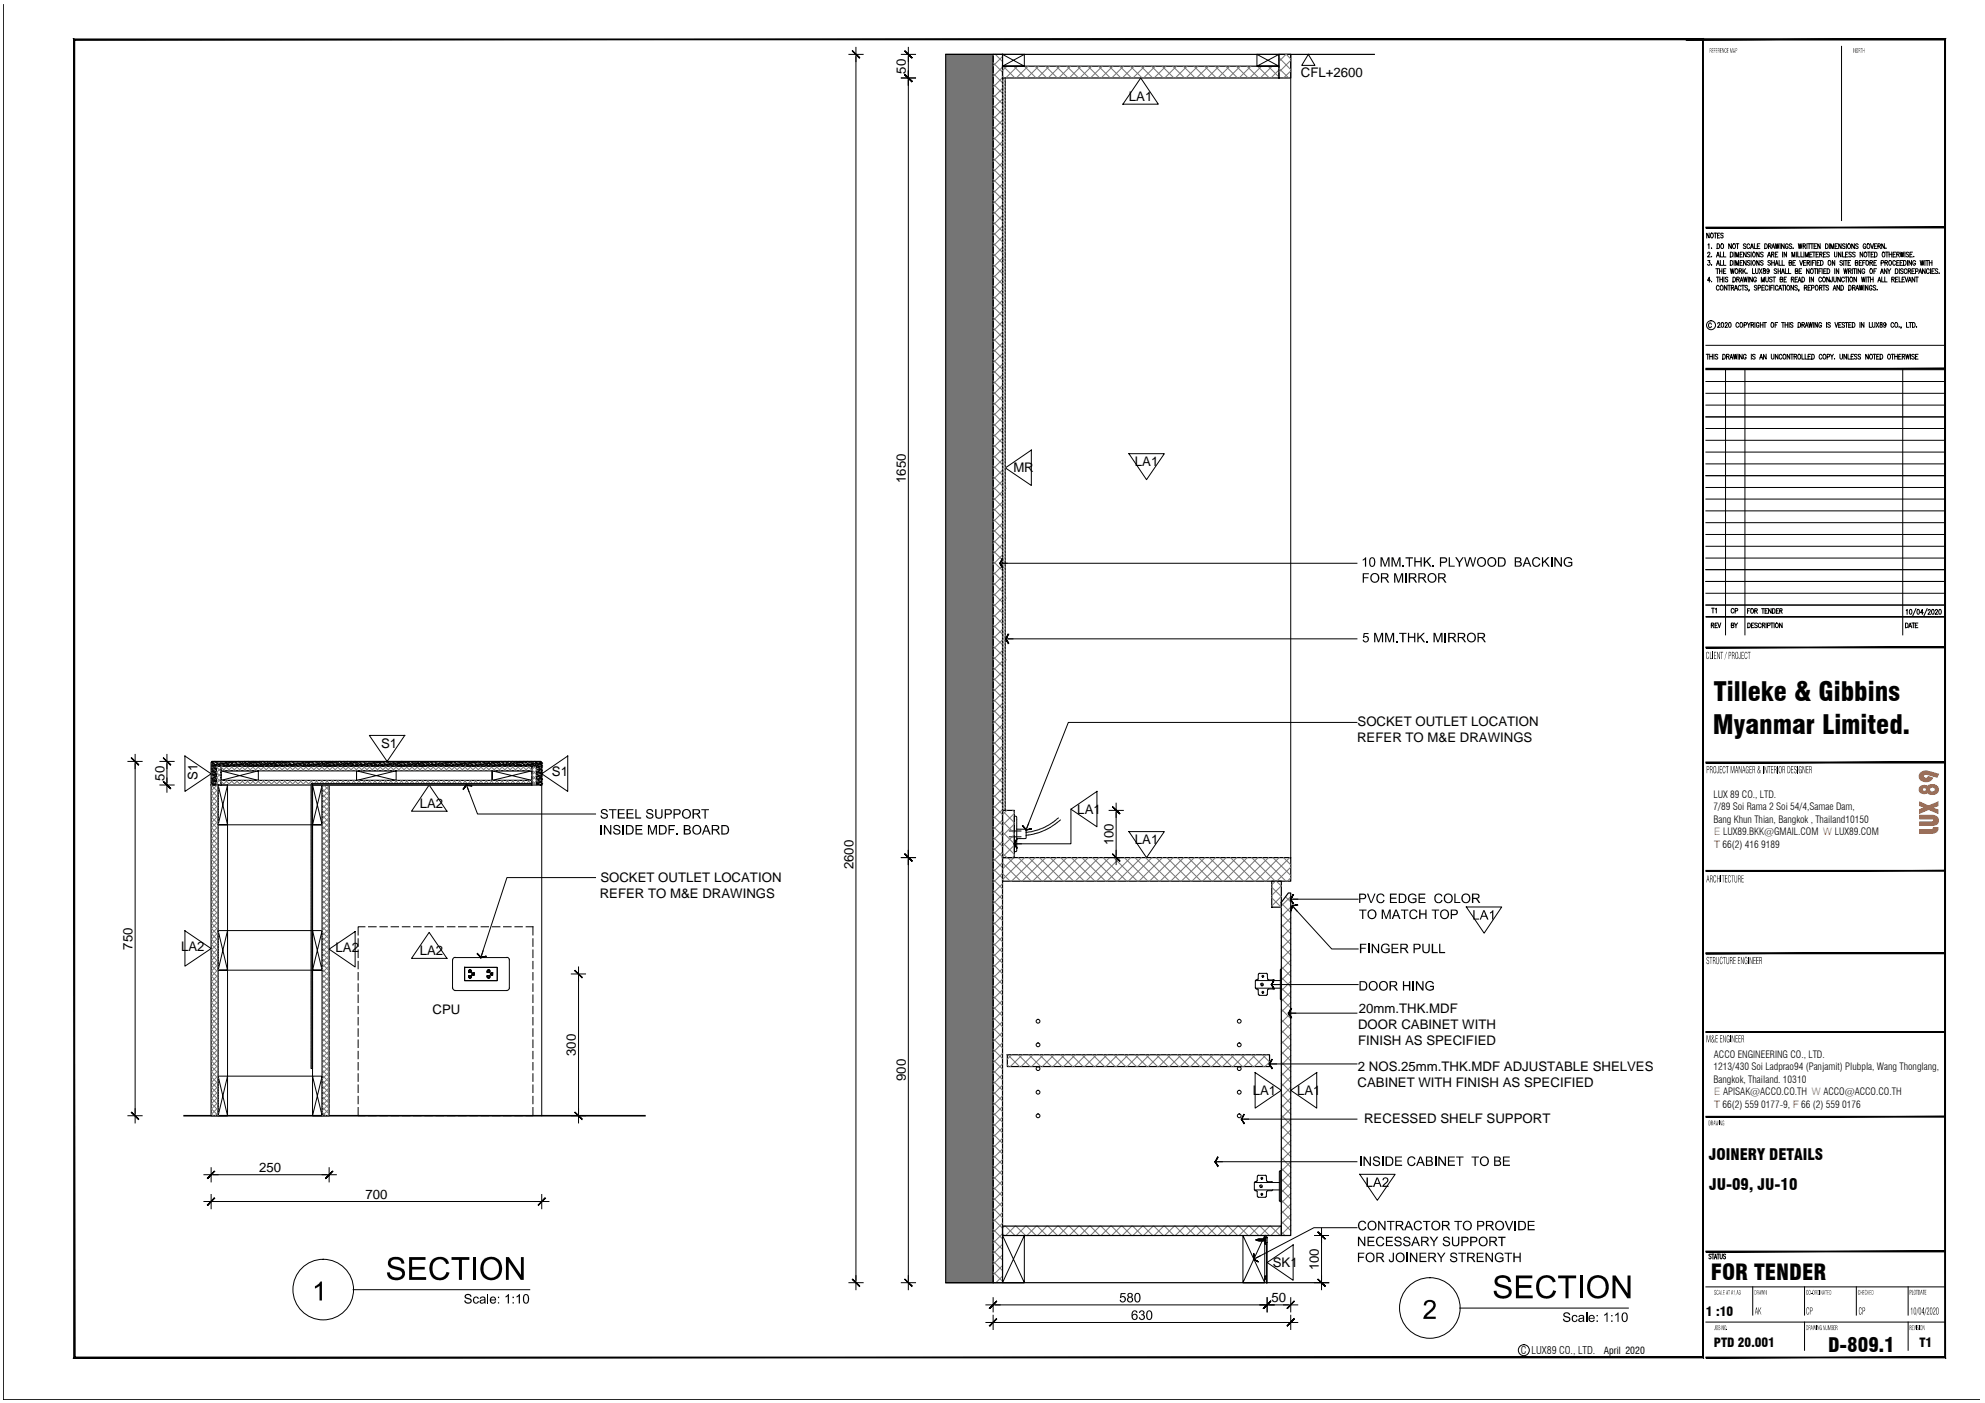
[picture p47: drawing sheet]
<svg xmlns="http://www.w3.org/2000/svg" width="420mm" height="297mm" viewBox="0 0 420 297" stroke-linecap="round" stroke-linejoin="round" font-family="sans-serif">
<defs><g id="words">
<g font-size="5.6">
<text x="362.8" y="148.4">Tilleke &amp; Gibbins</text>
<text x="362.5" y="155.4">Myanmar Limited.</text>
</g>
<text font-size="4.7" x="362.1" y="271.1">FOR TENDER</text>
<text font-size="4.2" x="387" y="286.2">D-809.1</text>
<g font-size="3.3">
<text x="361.7" y="245.6">JOINERY DETAILS</text>
<text x="361.8" y="251.8">JU-09, JU-10</text>
</g>
<g font-size="2.8">
<text x="191.8" y="15.6" transform="rotate(-90 191.8 15.6)">50</text>
<text x="275.4" y="16.3">CFL+2600</text>
<text x="239" y="21.4">LA1</text>
<text x="214.5" y="100">MR</text>
<text x="240.2" y="98.7">LA1</text>
<text x="191.8" y="102.2" transform="rotate(-90 191.8 102.2)">1650</text>
<text x="287.3" y="153.8">SOCKET OUTLET LOCATION</text>
<text x="80.7" y="158.4">S1</text>
<text x="287.3" y="157.2">REFER TO M&amp;E DRAWINGS</text>
<text x="34.8" y="165.3" transform="rotate(-90 34.8 165.3)">50</text>
<text x="41.8" y="165.1" transform="rotate(-90 41.8 165.1)">S1</text>
<text x="116.8" y="164.3">S1</text>
<text x="88.8" y="171.1">LA2</text>
<text x="228" y="172.3">LA1</text>
<text x="235.7" y="179" transform="rotate(-90 235.7 179)">100</text>
<text x="240.2" y="178.7">LA1</text>
<text x="180.7" y="184.1" transform="rotate(-90 180.7 184.1)">2600</text>
<text x="126.9" y="190.2">REFER TO M&amp;E DRAWINGS</text>
<text x="127.1" y="186.8">SOCKET OUTLET LOCATION</text>
<text x="28.1" y="201" transform="rotate(-90 28.1 201)">750</text>
<text x="38.3" y="201.3">LA2</text>
<text x="71" y="201.5">LA2</text>
<text x="88.8" y="202.2">LA2</text>
<text x="91.6" y="214.7">CPU</text>
<text x="287.6" y="214.5">20mm.THK.MDF</text>
<text x="287.5" y="217.9">DOOR CABINET WITH</text>
<text x="287.5" y="221.3">FINISH AS SPECIFIED</text>
<text x="121.9" y="223.6" transform="rotate(-90 121.9 223.6)">300</text>
<text x="287.4" y="226.7">2 NOS.25mm.THK.MDF ADJUSTABLE SHELVES</text>
<text x="191.8" y="228.9" transform="rotate(-90 191.8 228.9)">900</text>
<text x="265.2" y="231.9">LA1</text>
<text x="274.6" y="231.9">LA1</text>
<text x="287.3" y="230.1">CABINET WITH FINISH AS SPECIFIED</text>
<text x="288.7" y="237.7">RECESSED SHELF SUPPORT</text>
<text x="54.8" y="248.2">250</text>
<text x="77.3" y="253.9">700</text>
<text x="269.4" y="268.3">SK1</text>
<text x="279.2" y="269" transform="rotate(-90 279.2 269)">100</text>
<text x="269.1" y="275.7">50</text>
</g>
<g font-size="2.7">
<text x="361.1" y="278.6">1 :10</text>
<text x="362.8" y="285.2">PTD 20.001</text>
<text x="406.3" y="285.2">T1</text>
</g>
<g font-size="2.2" fill="#f26722">
<text x="362.8" y="176.8">E LUX89.BKK@GMAIL.COM W LUX89.COM</text>
<text x="362.8" y="179.5">T 66(2) 416 9189</text>
<text x="362.8" y="231.9">E APISAK@ACCO.CO.TH W ACCO@ACCO.CO.TH</text>
<text x="362.8" y="234.5">T 66(2) 559 0177-9, F 66 (2) 559 0176</text>
</g>
<text font-size="2.2" x="321.9" y="286.7">C LUX89 CO., LTD.</text>
<g font-size="2.1">
<text x="362.7" y="168.9">LUX 89 CO., LTD.</text>
<text x="362.7" y="171.5">7/89 Soi Rama 2 Soi 54/4,Samae Dam,</text>
<text x="362.7" y="174.2">Bang Khun Thian, Bangkok , Thailand10150</text>
<text x="362.7" y="226.6">1213/430 Soi Ladprao94 (Panjamit) Plubpla, Wang Thonglang,</text>
<text x="362.8" y="223.9">ACCO ENGINEERING CO., LTD.</text>
<text x="362.7" y="229.2">Bangkok, Thailand. 10310</text>
<text x="339.5" y="286.6">April 2020</text>
</g>
</g></defs>
<!-- layer: D-DETL-HEVY -->
<path d="M39 236.2h97.5" fill="none" stroke="#000" stroke-width=".34"/>
<!-- layer: D-JOIN-MEDM -->
<g fill="none" stroke="#000" stroke-width=".25">
<path d="M210.2 11.5h2v260.1h-2zM212.2 14h58.5v2.5h-58.5zM270.7 11.5h2.5v5h-2.5zM44.7 161.4l.1-.1 1 .9v4h-1.1zM44.9 161.2h69.6l.1 .1-1 .9h-67.8l-1-.9zM45.8 162.2h1v4h-1zM46.8 162.2h65.8v1h-65.8zM46.8 165.2h65.8v1h-65.8zM112.6 162.2h1v4h-1zM113.6 162.2l1-.9 .1 .1v4.8h-1.1zM212.2 171.6h2.5v10h-2.5zM212.2 181.6h61v5h-61z"/>
<path d="M269.2 186.6h2v5.5h-2zM272.7 189.1h.5v72.5h-2v-70.5zM213.2 223.3h55.5v2.5h-55.5zM212.2 259.6h59v2h-59z"/>
</g>
<!-- layer: D-DETL-MEDM -->
<path d="M44.7 166.2h1.5v70h-1.5zM68.2 166.2h1.5v70h-1.5z" fill="none" stroke="#000" stroke-width=".25"/>
<!-- layer: D-JOIN-FINE -->
<g fill="none" stroke="#000" stroke-width=".21">
<path d="M212.2 11.5v2.5h4.6l-4.6-2.5h4.6v2.5h-4.6l4.6-2.5M266.1 11.5v2.5h4.6l-4.6-2.5h4.6v2.5h-4.6l4.6-2.5M44.7 162.8h.1M44.7 164.8h.1M44.7 165.4h.1M44.7 165.7h.1M44.8 162.1h.1M44.8 163.4h.1M44.8 165.9h.1M44.8 161.3h.1M44.8 161.8h.1M44.8 162.3h.1"/>
<path d="M44.8 162.8h.1M44.8 164.1h.1M44.8 164.8h.1M44.8 166.1h.1M44.9 161.3h.1M44.9 162.8h.1M44.9 163.3h.1M44.9 162.4h.1M44.9 163.4h.1M44.9 165h.1M44.9 162.1h.1M44.9 163h.1"/>
<path d="M44.9 163.8h.1M44.9 164.3h.1M44.9 164.8h.1M44.9 161.5h.1M44.9 166h.1M44.9 163.1h.1M44.9 164h.1M44.9 164.9h.1M44.9 165.3h.1M44.9 165.8h.1M44.9 165.4h.1M44.9 165.9h.1"/>
<path d="M45 164h.1M45 161.2h.1M45 162.8h.1M45 163.4h.1M45 164.7h.1M45.1 161.5h.1M45.1 165.4h.1M45.1 163.1h.1M45.1 164.1h.1M45.1 165.6h.1M45.1 162.3h.1M45.2 162.1h.1"/>
<path d="M45.2 164h.1M45.2 166h.1M45.2 164.6h.1M45.2 162.4h.1M45.2 163.3h.1M45.2 164.2h.1M45.2 165.2h.1M45.2 161.6h.1M45.2 162.6h.1M45.2 163.1h.1M45.2 163.5h.1M45.2 164.3h.1"/>
<path d="M45.2 166.1h.1M45.2 164.5h.1M45.2 165h.1M45.2 163.4h.1M45.2 162.2h.1M45.2 163.7h.1M45.2 166.2h.1M45.3 165.5h.1M45.3 166h.1M45.3 164h.1M45.3 165.4h.1M45.3 164.7h.1"/>
<path d="M45.4 161.2h.1M45.4 162.7h.1M45.4 164.7h.1M45.4 165.3h.1M45.4 162.6h.1M45.4 163.5h.1M45.4 164.5h.1M45.4 165.4h.1M45.5 161.3h.1M45.5 162.1h.1M45.5 162.8h.1M45.5 164.3h.1"/>
<path d="M45.5 163.6h.1M45.5 165.4h.1M45.5 162.3h.1M45.5 162.7h.1M45.5 164h.1M45.5 164.7h.1M45.5 166h.1M45.5 161.8h.1M45.5 161.9h.1M45.5 163.3h.1M45.5 163.8h.1M45.5 163.4h.1"/>
<path d="M45.6 164.8h.1M45.6 165.3h.1M45.6 165.8h.1M45.6 165.9h.1M45.6 161.3h.1M45.6 162.4h.1M45.6 162.8h.1M45.7 161.9h.1M45.7 161.4h.1M45.7 163.4h.1M45.7 165h.1M45.7 162.9h.1"/>
<path d="M45.7 163.8h.1M45.7 164.7h.1M45.7 161.8h.1M45.7 162.7h.1M45.7 163.3h.1M45.7 164.6h.1M45.7 166h.1M45.7 164.8h.1M45.7 165.7h.1M45.7 165.3h.1M45.7 164h.1M45.8 161.5h.1"/>
<path d="M45.9 161.5h.1M45.9 162.1h.1M45.9 161.8h.1M45.9 161.6h.1M46 162.2h.1M46.1 161.2h.1M46.2 161.3h.1M46.2 166.2l2 8.4h-2l2-8.4v8.4h-2v-8.4h2M46.2 161.8h.1M46.3 161.3h.1M46.3 161.8h.1M46.3 161.9h.1"/>
<path d="M46.4 161.8h.1M46.4 162.1h.1M46.5 161.9h.1M46.5 161.5h.1M46.5 162.1h.1M46.6 161.7h.1M46.6 161.5h.1M46.7 161.3h.1M46.8 161.3h.1M46.8 161.8h.1M46.8 162.2h.1M46.9 161.2h.1"/>
<path d="M46.9 161.6h.1M47 161.7h.1M47 161.6h.1M47.1 161.3h.1M47.1 161.7h.1M47.1 161.9h.1M47.2 161.5h.1M47.2 161.8h.1M47.2 162h.1M47.2 161.9h.1M47.3 161.6h.1M47.4 161.5h.1"/>
<path d="M47.4 162.1h.1M47.5 161.3h.1M47.5 162.1h.1M47.5 161.8h.1M47.6 162.2h.1M47.7 161.6h.1M47.7 161.4h.1M47.7 161.2h.1M47.8 161.5h.1M47.8 161.3h.1M47.9 161.5h.1M47.9 162h.1"/>
<path d="M47.9 162.2h.1M47.9 161.9h.1M47.9 161.6h.1M48 161.5h.1M48 162.2h.1M48 161.9h.1M48.2 161.3h.1M48.2 161.8h.1M48.2 162.2h.1M48.2 161.5h.1M48.2 161.9h.1M48.3 161.5h.1"/>
<path d="M48.4 162.2h.1M48.5 161.5h.1M48.5 162.1h.1M48.5 161.2h.1M48.5 162h.1M48.6 162.1h.1M48.6 161.3h.1M48.7 161.5h.1M48.7 162.1h.1M48.7 161.9h.1M48.7 161.4h.1M48.8 161.2h.1"/>
<path d="M48.8 161.9h.1M48.9 161.8h.1M48.9 162.1h.1M49 161.6h.1M49 161.4h.1M49 161.5h.1M49 161.7h.1M49.1 161.4h.1M49.2 161.5h.1M49.2 162h.1M49.2 162.2h.1M49.2 161.8h.1"/>
<path d="M49.3 162h.1M49.3 161.2h.1M49.3 161.3h.1M49.4 162h.1M49.4 161.3h.1M49.5 162.1h.1M49.5 161.3h.1M49.5 161.8h.1M49.5 161.9h.1M49.6 162h.1M49.6 161.9h.1M49.7 161.3h.1"/>
<path d="M49.7 161.4h.1M49.8 161.4h.1M49.8 161.3h.1M49.8 161.5h.1M49.9 161.5h.1M49.9 162h.1M49.9 161.9h.1M50 161.6h.1M50 161.2h.1M50 162.2h.1M50.1 161.9h.1M50.1 161.2h.1"/>
<path d="M50.2 161.2h.1M50.2 161.8h.1M50.2 161.3h.1M50.2 161.9h.1M50.3 161.9h.1M50.4 161.2h.1M50.4 161.9h.1M50.5 161.5h.1M50.5 162h.1M50.5 162.1h.1M50.6 161.5h.1M50.6 161.8h.1"/>
<path d="M50.7 161.8h.1M50.7 161.4h.1M50.8 162.2h.1M50.9 161.2h.1M50.9 161.7h.1M51 161.8h.1M51 161.3h.1M51 161.6h.1M51 161.7h.1M51.1 161.9h.1M51.2 161.5h.1M51.2 162h.1"/>
<path d="M51.2 161.9h.1M51.3 161.8h.1M51.3 161.9h.1M51.4 161.5h.1M51.4 161.8h.1M51.5 161.2h.1M51.5 161.7h.1M51.5 162.1h.1M51.6 162.2h.1M51.6 161.7h.1M51.7 161.2h.1M51.8 161.4h.1"/>
<path d="M51.8 161.3h.1M51.8 161.5h.1M51.9 162h.1M51.9 161.9h.1M52 161.7h.1M52 161.9h.1M52.1 161.7h.1M52.1 161.6h.1M52.2 161.2h.1M52.2 161.5h.1M52.2 161.7h.1M52.2 162.2h.1"/>
<path d="M52.3 161.6h.1M52.3 161.9h.1M52.4 161.9h.1M52.4 162.2h.1M52.5 161.2h.1M52.5 161.5h.1M52.5 162h.1M52.6 161.3h.1M52.6 161.2h.1M52.6 162.1h.1M52.6 161.6h.1M52.7 161.8h.1"/>
<path d="M52.8 161.9h.1M52.8 161.5h.1M52.9 161.7h.1M52.9 162.2h.1M53 161.5h.1M53 162.2h.1M53.1 161.7h.1M53.2 162.2h.1M53.2 161.5h.1M53.2 161.9h.1M53.2 162.1h.1M53.2 161.2h.1"/>
<path d="M53.3 161.9h.1M53.4 161.5h.1M53.4 161.3h.1M53.5 161.8h.1M53.5 161.5h.1M53.5 161.7h.1M53.5 162.2h.1M53.6 162.1h.1M53.6 161.9h.1M53.6 161.2h.1M53.6 162.2h.1M53.7 161.5h.1"/>
<path d="M53.7 162.1h.1M53.8 161.5h.1M53.9 161.4h.1M53.9 161.9h.1M53.9 161.5h.1M53.9 162.1h.1M54 162.2h.1M54 161.4h.1M54 161.2h.1M54.1 161.7h.1M54.2 161.4h.1M54.2 161.3h.1"/>
<path d="M54.2 161.7h.1M54.2 162.2h.1M54.3 162h.1M54.3 161.8h.1M54.3 161.9h.1M54.4 161.3h.1M54.4 162h.1M54.4 161.9h.1M54.5 161.5h.1M54.5 161.9h.1M54.6 161.5h.1M54.6 162h.1"/>
<path d="M54.6 161.2h.1M54.6 162.2h.1M54.6 161.3h.1M54.7 163.2l-7.9 2v-2l7.9 2h-7.9v-2h7.9v2M54.7 161.3h.1M54.8 162.2h.1M54.8 161.7h.1M54.8 161.3h.1M54.8 161.2h.1M54.8 161.5h.1M54.9 162.1h.1M54.9 161.9h.1"/>
<path d="M54.9 161.3h.1M55.1 161.2h.1M55.1 161.8h.1M55.1 161.9h.1M55.1 161.7h.1M55.2 161.4h.1M55.2 161.9h.1M55.3 161.9h.1M55.3 161.5h.1M55.4 162h.1M55.4 161.2h.1M55.5 161.7h.1"/>
<path d="M55.5 162.2h.1M55.6 161.2h.1M55.6 162.2h.1M55.7 161.8h.1M55.7 161.2h.1M55.7 161.3h.1M55.8 161.8h.1M55.9 161.4h.1M55.9 161.9h.1M55.9 161.5h.1M56 161.9h.1M56 161.8h.1"/>
<path d="M56.1 161.5h.1M56.1 161.7h.1M56.2 161.6h.1M56.2 162.1h.1M56.3 161.8h.1M56.3 162.2h.1M56.4 162h.1M56.4 161.2h.1M56.5 161.7h.1M56.5 161.4h.1M56.5 161.9h.1M56.5 161.3h.1"/>
<path d="M56.6 161.8h.1M56.6 161.2h.1M56.7 161.7h.1M56.7 161.3h.1M56.7 162.2h.1M56.8 161.9h.1M56.9 161.6h.1M56.9 162.1h.1M56.9 161.5h.1M57 161.7h.1M57.1 161.6h.1M57.1 162.2h.1"/>
<path d="M57.1 161.8h.1M57.2 161.4h.1M57.2 161.9h.1M57.2 161.2h.1M57.2 161.8h.1M57.3 161.3h.1M57.3 161.6h.1M57.4 161.8h.1M57.4 162h.1M57.5 161.6h.1M57.5 162.1h.1M57.5 161.9h.1"/>
<path d="M57.6 161.3h.1M57.7 161.6h.1M57.7 161.5h.1M57.8 161.5h.1M57.9 161.4h.1M57.9 161.9h.1M57.9 162.2h.1M57.9 161.5h.1M58 161.5h.1M58 161.2h.1M58.1 162.2h.1M58.1 161.3h.1"/>
<path d="M58.2 161.6h.1M58.2 161.8h.1M58.2 162.1h.1M58.3 162.1h.1M58.3 161.9h.1M58.4 161.5h.1M58.4 162h.1M58.5 161.5h.1M58.5 161.4h.1M58.5 161.9h.1M58.6 162.1h.1M58.7 161.3h.1"/>
<path d="M58.7 161.4h.1M58.7 162.2h.1M58.7 162.1h.1M58.8 161.2h.1M58.9 161.6h.1M58.9 162.1h.1M58.9 161.3h.1M59 162.1h.1M59 161.5h.1M59 161.8h.1M59 161.4h.1M59.1 161.9h.1"/>
<path d="M59.2 161.4h.1M59.2 161.8h.1M59.3 161.8h.1M59.3 162h.1M59.3 161.5h.1M59.4 161.3h.1M59.4 162h.1M59.5 162h.1M59.5 161.6h.1M59.5 162.2h.1M59.5 162.1h.1M59.6 162h.1"/>
<path d="M59.7 161.5h.1M59.7 161.4h.1M59.8 161.8h.1M59.8 162.1h.1M59.8 161.3h.1M59.9 161.5h.1M59.9 162.1h.1M59.9 162.2h.1M60 161.2h.1M60.1 161.6h.1M60.1 162.1h.1M60.1 161.3h.1"/>
<path d="M60.1 161.5h.1M60.2 161.4h.1M60.2 161.9h.1M60.3 161.9h.1M60.4 161.4h.1M60.4 161.8h.1M60.4 161.3h.1M60.5 162h.1M60.5 161.5h.1M60.6 161.4h.1M60.6 162h.1M60.7 162.2h.1"/>
<path d="M60.7 161.6h.1M60.8 162.1h.1M60.8 161.2h.1M60.8 162h.1M60.9 161.3h.1M61 161.9h.1M61 161.3h.1M61.1 161.3h.1M61.1 161.8h.1M61.1 161.9h.1M61.1 161.5h.1M61.2 161.9h.1"/>
<path d="M61.2 161.6h.1M61.2 161.2h.1M61.3 161.9h.1M61.3 161.5h.1M61.4 161.8h.1M61.4 161.6h.1M61.5 162.1h.1M61.5 161.9h.1M61.5 162.2h.1M61.6 161.2h.1M61.6 162h.1M61.7 161.3h.1"/>
<path d="M61.8 161.3h.1M61.8 161.8h.1M61.8 161.9h.1M61.9 161.3h.1M61.9 161.9h.1M61.9 161.4h.1M62 161.8h.1M62.1 161.5h.1M62.1 162.1h.1M62.1 161.6h.1M62.2 161.8h.1M62.3 162.2h.1"/>
<path d="M62.4 161.2h.1M62.4 161.8h.1M62.4 161.3h.1M62.5 161.3h.1M62.5 161.8h.1M62.6 161.9h.1M62.6 161.8h.1M62.6 162.1h.1M62.7 161.9h.1M62.7 161.5h.1M62.8 162.1h.1M62.9 161.7h.1"/>
<path d="M62.9 161.5h.1M62.9 161.3h.1M63.1 162.2h.1M63.1 161.3h.1M63.1 161.8h.1M63.1 161.6h.1M63.2 161.7h.1M63.2 161.2h.1M63.2 161.6h.1M63.3 161.3h.1M63.3 161.7h.1M63.4 161.9h.1"/>
<path d="M63.4 161.8h.1M63.4 161.5h.1M63.4 162h.1M63.5 161.9h.1M63.5 161.6h.1M63.7 161.5h.1M63.7 162.1h.1M63.7 161.3h.1M63.7 161.8h.1M63.9 161.6h.1M63.9 162.2h.1M63.9 161.4h.1"/>
<path d="M64 161.2h.1M64 161.4h.1M64 161.5h.1M64.1 161.5h.1M64.1 161.3h.1M64.1 162h.1M64.1 162.2h.1M64.2 161.9h.1M64.2 161.6h.1M64.2 161.5h.1M64.2 162.2h.1M64.3 161.9h.1"/>
<path d="M64.4 161.3h.1M64.4 161.8h.1M64.5 161.8h.1M64.5 162.2h.1M64.5 161.5h.1M64.5 161.9h.1M64.6 161.5h.1M64.7 162.2h.1M64.7 161.5h.1M64.7 162.1h.1M64.8 161.5h.1M64.8 162h.1"/>
<path d="M64.8 161.2h.1M64.8 162.1h.1M64.8 161.3h.1M64.9 161.5h.1M64.9 162.1h.1M64.9 161.4h.1M65 161.9h.1M65.1 161.9h.1M65.1 161.2h.1M65.1 161.8h.1M65.1 162.1h.1M65.2 161.6h.1"/>
<path d="M65.3 161.4h.1M65.3 161.5h.1M65.3 161.7h.1M65.4 161.4h.1M65.4 161.5h.1M65.4 162h.1M65.4 162.2h.1M65.5 161.8h.1M65.6 161.2h.1M65.6 161.3h.1M65.6 162h.1M65.7 161.3h.1"/>
<path d="M65.7 161.9h.1M65.7 162.1h.1M65.8 161.8h.1M65.8 162.1h.1M65.8 162h.1M65.9 161.9h.1M65.9 161.3h.1M65.9 161.4h.1M66 161.5h.1M66 161.4h.1M66.1 161.3h.1M66.1 161.5h.1"/>
<path d="M66.1 162h.1M66.2 161.9h.1M66.2 166.2l2 8.4h-2l2-8.4v8.4h-2v-8.4h2M66.2 162.2h.1M66.2 161.6h.1M66.3 161.2h.1M66.3 161.9h.1M66.4 161.2h.1M66.4 161.8h.1M66.4 161.3h.1M66.5 161.9h.1M66.6 161.2h.1"/>
<path d="M66.7 161.9h.1M66.7 161.5h.1M66.7 162h.1M66.7 162.1h.1M66.8 161.8h.1M66.8 161.5h.1M67 161.8h.1M67 161.4h.1M67 162.2h.1M67.1 161.2h.1M67.1 161.7h.1M67.2 161.8h.1"/>
<path d="M67.2 161.3h.1M67.3 161.6h.1M67.3 161.7h.1M67.3 161.9h.1M67.4 161.5h.1M67.4 161.9h.1M67.5 162h.1M67.5 161.9h.1M67.5 161.8h.1M67.6 161.5h.1M67.7 161.8h.1M67.7 161.2h.1"/>
<path d="M67.8 161.7h.1M67.8 162.1h.1M67.8 162.2h.1M67.9 161.7h.1M67.9 161.2h.1M68 161.3h.1M68 161.4h.1M68.1 161.5h.1M68.1 162h.1M68.1 161.9h.1M68.2 161.7h.1M68.2 161.9h.1"/>
<path d="M68.3 161.7h.1M68.4 161.6h.1M68.4 161.5h.1M68.4 161.2h.1M68.4 161.7h.1M68.4 162.2h.1M68.5 161.9h.1M68.6 161.6h.1M68.6 161.9h.1M68.6 162.2h.1M68.7 161.2h.1M68.7 161.5h.1"/>
<path d="M68.8 162h.1M68.8 162.1h.1M68.8 161.3h.1M68.8 161.2h.1M68.9 161.6h.1M68.9 161.8h.1M69 161.5h.1M69 161.9h.1M69.1 161.7h.1M69.1 162.2h.1M69.2 161.5h.1M69.3 162.2h.1"/>
<path d="M69.3 161.7h.1M69.4 161.5h.1M69.4 162.2h.1M69.5 161.9h.1M69.5 162.1h.1M69.5 161.2h.1M69.6 161.5h.1M69.6 161.9h.1M69.6 161.3h.1M69.7 161.5h.1M69.7 161.8h.1M69.8 161.7h.1"/>
<path d="M69.8 162.2h.1M69.8 161.9h.1M69.8 161.2h.1M69.8 162.1h.1M69.9 162.2h.1M69.9 161.5h.1M70 162.1h.1M70 161.5h.1M70.1 161.4h.1M70.1 161.5h.1M70.1 161.9h.1M70.2 162.1h.1"/>
<path d="M70.2 162.2h.1M70.3 161.4h.1M70.3 161.2h.1M70.3 161.7h.1M70.4 161.4h.1M70.4 161.3h.1M70.4 161.7h.1M70.5 162.2h.1M70.5 162h.1M70.5 161.8h.1M70.6 161.3h.1M70.6 161.9h.1"/>
<path d="M70.6 162h.1M70.8 161.5h.1M70.8 161.9h.1M70.8 161.2h.1M70.9 162h.1M70.9 161.3h.1M70.9 162.2h.1M71 162.2h.1M71.1 161.2h.1M71.1 161.7h.1M71.1 162.1h.1M71.1 161.3h.1"/>
<path d="M71.1 161.5h.1M71.2 161.9h.1M71.2 161.3h.1M71.3 161.2h.1M71.3 161.8h.1M71.3 161.9h.1M71.4 161.7h.1M71.4 161.9h.1M71.4 161.8h.1M71.4 161.4h.1M71.5 161.9h.1M71.6 161.5h.1"/>
<path d="M71.6 162h.1M71.7 161.2h.1M71.7 161.7h.1M71.8 162.2h.1M71.9 161.8h.1M71.9 161.2h.1M71.9 162.2h.1M72 161.8h.1M72 161.3h.1M72.1 161.4h.1M72.1 161.8h.1M72.1 161.9h.1"/>
<path d="M72.1 161.5h.1M72.2 161.9h.1M72.2 161.5h.1M72.2 161.8h.1M72.4 161.5h.1M72.4 161.7h.1M72.5 161.6h.1M72.5 162.1h.1M72.5 161.8h.1M72.6 162.2h.1M72.6 162h.1M72.7 161.7h.1"/>
<path d="M72.7 161.2h.1M72.7 162h.1M72.8 161.4h.1M72.8 161.9h.1M72.8 161.3h.1M72.9 161.7h.1M72.9 161.8h.1M72.9 161.2h.1M72.9 162.2h.1M72.9 161.3h.1M73 161.9h.1M73.1 161.6h.1"/>
<path d="M73.1 162.1h.1M73.1 161.5h.1M73.2 161.7h.1M73.3 162.2h.1M73.4 161.6h.1M73.4 161.8h.1M73.4 161.4h.1M73.4 161.9h.1M73.4 161.2h.1M73.6 161.6h.1M73.6 161.3h.1M73.6 161.8h.1"/>
<path d="M73.6 162h.1M73.8 161.6h.1M73.8 162.1h.1M73.8 161.9h.1M73.9 161.3h.1M73.9 161.6h.1M73.9 161.5h.1M74.1 161.5h.1M74.1 161.4h.1M74.1 161.9h.1M74.2 162.2h.1M74.2 161.5h.1"/>
<path d="M74.2 161.2h.1M74.3 161.5h.1M74.3 162.2h.1M74.4 161.3h.1M74.4 161.8h.1M74.5 161.6h.1M74.5 162.1h.1M74.5 161.8h.1M74.5 161.9h.1M74.6 161.5h.1M74.7 162h.1M74.7 162.1h.1"/>
<path d="M74.7 161.4h.1M74.7 161.9h.1M74.7 161.5h.1M74.8 162.1h.1M74.9 161.3h.1M75 161.4h.1M75 162.1h.1M75 162.2h.1M75 161.3h.1M75 161.2h.1M75.1 161.6h.1M75.1 162.1h.1"/>
<path d="M75.1 161.3h.1M75.2 162.1h.1M75.2 161.5h.1M75.3 161.8h.1M75.3 161.4h.1M75.3 161.9h.1M75.4 161.4h.1M75.4 161.8h.1M75.5 161.8h.1M75.5 162h.1M75.5 161.5h.1M75.6 161.3h.1"/>
<path d="M75.6 162h.1M75.7 162.2h.1M75.7 162h.1M75.8 161.6h.1M75.8 162.1h.1M75.8 162h.1M75.9 161.3h.1M76 161.3h.1M76 161.8h.1M76.1 161.3h.1M76.1 161.8h.1M76.1 161.9h.1"/>
<path d="M76.2 161.5h.1M76.2 161.9h.1M76.2 161.6h.1M76.3 161.2h.1M76.3 161.5h.1M76.4 161.9h.1M76.4 161.6h.1M76.4 162.1h.1M76.5 161.8h.1M76.5 162.2h.1M76.6 161.9h.1M76.7 161.3h.1"/>
<path d="M76.7 162h.1M76.8 161.8h.1M76.8 162.1h.1M76.9 161.8h.1M76.9 161.9h.1M76.9 161.3h.1M77 161.8h.1M77 161.4h.1M77.1 161.6h.1M77.1 162.1h.1M77.1 161.5h.1M77.2 161.8h.1"/>
<path d="M77.2 161.6h.1M77.3 162.2h.1M77.5 161.3h.1M77.5 161.8h.1M77.6 161.8h.1M77.7 161.7h.1M77.7 161.9h.1M77.8 161.6h.1M77.8 162.1h.1M77.9 161.5h.1M77.9 161.7h.1M78 161.3h.1"/>
<path d="M78.1 161.3h.1M78.1 162.2h.1M78.1 161.8h.1M78.3 161.7h.1M78.3 161.6h.1M78.3 161.3h.1M78.4 161.6h.1M78.4 161.8h.1M78.4 161.5h.1M78.5 162.1h.1M78.5 161.9h.1M78.5 161.8h.1"/>
<path d="M78.6 161.6h.1M78.7 161.5h.1M78.8 161.3h.1M78.8 161.8h.1M78.8 162.1h.1M78.9 162.1h.1M78.9 161.6h.1M79 161.4h.1M79.1 161.5h.1M79.1 161.4h.1M79.1 162.1h.1M79.1 161.3h.1"/>
<path d="M79.2 162.2h.1M79.2 161.8h.1M79.3 161.5h.1M79.3 161.6h.1M79.3 162.2h.1M79.3 161.9h.1M79.4 161.3h.1M79.4 161.8h.1M79.5 161.5h.1M79.5 162.1h.1M79.5 161.8h.1M79.6 161.9h.1"/>
<path d="M79.6 161.5h.1M79.7 162.1h.1M79.7 161.5h.1M79.8 162.1h.1M79.9 162.1h.1M79.9 161.3h.1M80 161.4h.1M80 162.1h.1M80 161.8h.1M80.1 161.3h.1M80.1 161.9h.1M80.1 161.8h.1"/>
<path d="M80.2 162.1h.1M80.3 161.4h.1M80.3 161.5h.1M80.3 161.6h.1M80.3 161.7h.1M80.5 161.5h.1M80.5 162h.1M80.5 161.4h.1M80.5 162.1h.1M80.5 161.8h.1M80.6 161.3h.1M80.7 162h.1"/>
<path d="M80.7 161.3h.1M80.8 161.3h.1M80.8 161.8h.1M80.8 162.1h.1M80.9 162h.1M80.9 161.9h.1M80.9 162.1h.1M81 161.3h.1M81.1 161.5h.1M81.1 161.4h.1M81.1 162h.1M81.1 161.3h.1"/>
<path d="M81.2 161.9h.1M81.3 162.1h.1M81.3 161.6h.1M81.4 161.2h.1M81.4 161.9h.1M81.4 161.8h.1M81.5 161.3h.1M81.6 161.9h.1M81.6 161.8h.1M81.7 161.9h.1M81.8 161.5h.1M81.8 162h.1"/>
<path d="M81.9 161.5h.1M81.9 162.1h.1M81.9 161.8h.1M82 161.8h.1M82.1 162.1h.1M82.1 161.2h.1M82.1 161.8h.1M82.1 161.4h.1M82.2 161.8h.1M82.2 161.2h.1M82.3 161.6h.1M82.4 161.8h.1"/>
<path d="M82.4 161.7h.1M82.5 161.5h.1M82.5 162h.1M82.5 161.9h.1M82.6 161.8h.1M82.6 161.9h.1M82.7 161.5h.1M82.7 161.2h.1M82.7 161.8h.1M82.7 161.7h.1M82.8 162.1h.1M82.9 162.1h.1"/>
<path d="M82.9 161.7h.1M82.9 162.2h.1M83 161.2h.1M83.1 161.5h.1M83.1 162h.1M83.1 161.8h.1M83.1 161.4h.1M83.2 161.5h.1M83.3 161.9h.1M83.3 161.7h.1M83.4 161.7h.1M83.4 161.2h.1"/>
<path d="M83.4 161.6h.1M83.4 161.5h.1M83.5 161.7h.1M83.6 161.6h.1M83.6 162.1h.1M83.6 161.9h.1M83.7 161.9h.1M83.8 161.5h.1M83.8 162h.1M83.8 163.2l-8.3 2v-2l8.3 2h-8.3v-2h8.3v2M83.8 161.2h.1M83.9 162.1h.1"/>
<path d="M83.9 161.8h.1M83.9 161.2h.1M84 161.5h.1M84.1 161.9h.1M84.1 161.2h.1M84.1 161.7h.1M84.1 161.5h.1M84.1 162.2h.1M84.2 162.2h.1M84.2 161.5h.1M84.3 161.5h.1M84.3 162.2h.1"/>
<path d="M84.4 161.7h.1M84.4 161.5h.1M84.4 162h.1M84.4 162.1h.1M84.5 162.1h.1M84.7 161.5h.1M84.7 161.2h.1M84.7 161.9h.1M84.7 161.8h.1M84.8 161.7h.1M84.8 162.2h.1M84.8 161.5h.1"/>
<path d="M84.8 161.9h.1M84.9 162.1h.1M84.9 161.2h.1M84.9 162.2h.1M85 161.4h.1M85 162.1h.1M85 161.5h.1M85.1 161.5h.1M85.1 161.9h.1M85.2 162.1h.1M85.2 161.5h.1M85.3 161.4h.1"/>
<path d="M85.4 161.2h.1M85.4 161.7h.1M85.5 161.7h.1M85.5 162.2h.1M85.5 161.4h.1M85.5 161.8h.1M85.6 162h.1M85.6 161.9h.1M85.7 161.3h.1M85.7 161.9h.1M85.7 162h.1M85.8 161.5h.1"/>
<path d="M85.8 162h.1M85.9 162h.1M85.9 161.2h.1M86 162.2h.1M86 161.3h.1M86 162.1h.1M86.1 161.7h.1M86.1 162.2h.1M86.1 161.3h.1M86.2 161.5h.1M86.2 161.2h.1M86.3 161.9h.1"/>
<path d="M86.3 161.8h.1M86.3 161.2h.1M86.4 161.9h.1M86.4 161.4h.1M86.4 161.7h.1M86.5 161.9h.1M86.5 161.8h.1M86.6 161.9h.1M86.6 161.5h.1M86.7 162h.1M86.8 161.7h.1M86.8 162.2h.1"/>
<path d="M86.8 162.1h.1M86.9 161.8h.1M86.9 161.2h.1M87 162.2h.1M87 161.2h.1M87.1 161.8h.1M87.1 161.4h.1M87.1 161.9h.1M87.2 161.9h.1M87.2 161.5h.1M87.3 161.8h.1M87.4 161.5h.1"/>
<path d="M87.4 161.7h.1M87.5 162.1h.1M87.5 161.7h.1M87.6 161.8h.1M87.6 162.1h.1M87.7 161.4h.1M87.7 161.7h.1M87.7 162h.1M87.8 161.9h.1M87.8 161.2h.1M87.8 162h.1M87.9 161.8h.1"/>
<path d="M88 161.7h.1M88 161.2h.1M88 161.9h.1M88 161.3h.1M88 162.2h.1M88.1 161.7h.1M88.1 162.1h.1M88.2 161.5h.1M88.3 161.5h.1M88.3 161.7h.1M88.4 162.1h.1M88.4 161.6h.1"/>
<path d="M88.5 161.4h.1M88.5 161.9h.1M88.5 161.8h.1M88.6 161.2h.1M88.6 161.6h.1M88.7 161.8h.1M88.8 161.7h.1M88.8 162h.1M88.8 162.1h.1M88.8 161.9h.1M89 161.5h.1M89 161.3h.1"/>
<path d="M89 162.2h.1M89.1 161.4h.1M89.1 161.5h.1M89.1 161.9h.1M89.2 162.1h.1M89.2 162.2h.1M89.3 161.5h.1M89.4 162.2h.1M89.4 161.2h.1M89.4 161.6h.1M89.5 162.1h.1M89.5 161.8h.1"/>
<path d="M89.6 162.1h.1M89.6 161.9h.1M89.6 161.5h.1M89.8 161.4h.1M89.8 161.9h.1M89.8 161.5h.1M89.8 162h.1M89.9 162.1h.1M90 161.4h.1M90 162.1h.1M90 161.3h.1M90.1 161.3h.1"/>
<path d="M90.1 161.6h.1M90.2 162.1h.1M90.2 161.2h.1M90.3 161.8h.1M90.3 161.5h.1M90.4 161.4h.1M90.4 161.9h.1M90.5 161.4h.1M90.5 161.9h.1M90.5 161.5h.1M90.5 161.8h.1M90.6 162h.1"/>
<path d="M90.6 161.8h.1M90.7 161.3h.1M90.7 162h.1M90.7 162.1h.1M90.8 161.6h.1M90.8 162.1h.1M90.8 162h.1M90.9 162h.1M91 161.2h.1M91 161.3h.1M91 161.8h.1M91.1 161.4h.1"/>
<path d="M91.1 161.8h.1M91.2 161.3h.1M91.2 161.9h.1M91.3 161.9h.1M91.3 161.5h.1M91.3 161.6h.1M91.4 161.2h.1M91.4 161.9h.1M91.5 161.6h.1M91.5 162.1h.1M91.6 162.1h.1M91.6 161.8h.1"/>
<path d="M91.6 161.9h.1M91.8 161.4h.1M91.8 161.8h.1M91.8 161.2h.1M91.8 162h.1M91.8 162.1h.1M91.9 161.8h.1M92 161.9h.1M92.1 161.3h.1M92.1 161.6h.1M92.1 161.8h.1M92.1 161.4h.1"/>
<path d="M92.1 162.1h.1M92.1 161.5h.1M92.3 161.8h.1M92.3 161.6h.1M92.4 162.1h.1M92.4 161.3h.1M92.5 161.8h.1M92.5 161.2h.1M92.6 161.8h.1M92.7 161.8h.1M92.7 161.9h.1M92.8 161.6h.1"/>
<path d="M92.8 162.1h.1M92.8 161.7h.1M92.9 162.1h.1M92.9 161.5h.1M93 161.7h.1M93.1 161.3h.1M93.1 161.8h.1M93.1 162.1h.1M93.3 161.6h.1M93.3 161.2h.1M93.4 161.6h.1M93.4 161.8h.1"/>
<path d="M93.5 161.6h.1M93.5 162.1h.1M93.5 161.9h.1M93.6 161.8h.1M93.7 161.6h.1M93.7 161.5h.1M93.8 161.3h.1M93.8 161.8h.1M93.9 162.1h.1M94 161.5h.1M94.1 161.3h.1M94.1 161.6h.1"/>
<path d="M94.1 162.1h.1M94.1 161.5h.1M94.1 161.2h.1M94.2 161.4h.1M94.2 162.2h.1M94.2 161.8h.1M94.3 161.5h.1M94.3 161.9h.1M94.4 162.2h.1M94.4 161.6h.1M94.4 161.3h.1M94.5 161.8h.1"/>
<path d="M94.5 161.5h.1M94.6 162.1h.1M94.6 161.8h.1M94.7 161.5h.1M94.7 161.9h.1M94.7 162.1h.1M94.8 161.6h.1M94.8 162.1h.1M94.8 161.5h.1M94.9 161.2h.1M94.9 162.1h.1M95 161.4h.1"/>
<path d="M95 161.8h.1M95.1 162.1h.1M95.1 161.3h.1M95.1 161.9h.1M95.2 161.8h.1M95.2 161.4h.1M95.3 162.1h.1M95.3 161.5h.1M95.4 161.4h.1M95.4 161.6h.1M95.4 161.5h.1M95.5 162.1h.1"/>
<path d="M95.5 161.4h.1M95.6 162h.1M95.7 161.8h.1M95.7 161.3h.1M95.7 161.2h.1M95.7 162h.1M95.8 161.8h.1M95.9 161.9h.1M95.9 162.1h.1M96 162h.1M96 162.1h.1M96 161.3h.1"/>
<path d="M96.1 161.5h.1M96.1 162h.1M96.2 161.3h.1M96.2 161.4h.1M96.3 161.9h.1M96.3 162.1h.1M96.4 161.2h.1M96.4 161.9h.1M96.4 161.6h.1M96.5 161.3h.1M96.5 161.8h.1M96.5 161.2h.1"/>
<path d="M96.6 161.8h.1M96.6 161.9h.1M96.7 161.8h.1M96.7 161.9h.1M96.8 161.5h.1M96.8 162h.1M96.9 161.5h.1M96.9 162.1h.1M97 161.8h.1M97.1 161.3h.1M97.1 161.8h.1M97.1 162.1h.1"/>
<path d="M97.2 161.4h.1M97.3 161.2h.1M97.3 161.8h.1M97.4 161.8h.1M97.4 161.5h.1M97.4 161.6h.1M97.5 162h.1M97.5 161.9h.1M97.5 161.7h.1M97.6 161.8h.1M97.7 161.5h.1M97.7 161.9h.1"/>
<path d="M97.8 161.3h.1M97.8 161.8h.1M97.8 161.7h.1M97.9 162.1h.1M98 161.7h.1M98 162.1h.1M98.1 161.2h.1M98.1 161.5h.1M98.2 162h.1M98.2 161.8h.1M98.2 161.4h.1M98.2 161.5h.1"/>
<path d="M98.3 161.9h.1M98.3 161.6h.1M98.5 161.2h.1M98.5 161.8h.1M98.5 161.6h.1M98.5 161.5h.1M98.5 161.7h.1M98.7 161.6h.1M98.7 162.1h.1M98.7 161.9h.1M98.8 161.5h.1M98.8 162h.1"/>
<path d="M98.8 161.9h.1M98.9 161.2h.1M99 161.8h.1M99 161.5h.1M99 161.2h.1M99 162.1h.1M99.1 161.9h.1M99.1 161.2h.1M99.1 161.8h.1M99.2 161.5h.1M99.3 162.2h.1M99.3 161.5h.1"/>
<path d="M99.3 161.4h.1M99.4 162.2h.1M99.5 161.5h.1M99.5 162h.1M99.5 162.1h.1M99.5 161.7h.1M99.6 161.7h.1M99.6 162.1h.1M99.7 161.2h.1M99.7 161.5h.1M99.8 161.2h.1M99.8 161.8h.1"/>
<path d="M99.8 161.9h.1M99.9 161.5h.1M99.9 161.9h.1M99.9 162.1h.1M100 161.2h.1M100 162.1h.1M100.1 161.4h.1M100.1 162.1h.1M100.1 161.5h.1M100.1 162.2h.1M100.1 162h.1M100.3 162.1h.1"/>
<path d="M100.3 161.5h.1M100.4 161.4h.1M100.4 161.2h.1M100.5 161.7h.1M100.5 162.2h.1M100.5 161.4h.1M100.6 161.8h.1M100.6 162h.1M100.7 161.9h.1M100.7 161.3h.1M100.7 162h.1M100.8 161.5h.1"/>
<path d="M100.8 162h.1M100.8 161.9h.1M101 162h.1M101 162.1h.1M101 161.2h.1M101 162.2h.1M101.1 161.3h.1M101.1 161.2h.1M101.1 161.7h.1M101.2 162.2h.1M101.2 161.2h.1M101.3 161.9h.1"/>
<path d="M101.3 161.5h.1M101.3 161.8h.1M101.4 161.2h.1M101.5 161.5h.1M101.5 161.9h.1M101.5 161.7h.1M101.6 161.8h.1M101.6 161.9h.1M101.6 161.5h.1M101.8 161.2h.1M101.8 161.7h.1M101.8 162.2h.1"/>
<path d="M101.8 161.9h.1M101.8 162.1h.1M102 161.8h.1M102.1 161.2h.1M102.1 162.2h.1M102.1 161.5h.1M102.1 161.9h.1M102.1 161.8h.1M102.2 161.9h.1M102.3 161.5h.1M102.3 161.8h.1M102.4 161.5h.1"/>
<path d="M102.5 161.7h.1M102.5 162.2h.1M102.6 161.7h.1M102.6 162.1h.1M102.7 161.7h.1M102.8 161.5h.1M102.8 161.9h.1M102.8 161.7h.1M102.8 161.2h.1M102.8 162h.1M102.9 162h.1M102.9 161.8h.1"/>
<path d="M103 161.7h.1M103 161.9h.1M103.1 161.2h.1M103.1 161.3h.1M103.2 161.7h.1M103.2 162.2h.1M103.2 161.5h.1M103.3 161.5h.1M103.4 161.6h.1M103.4 162.1h.1M103.4 161.4h.1M103.5 161.9h.1"/>
<path d="M103.5 161.6h.1M103.6 161.7h.1M103.6 161.2h.1M103.6 161.8h.1M103.7 161.6h.1M103.7 161.8h.1M103.8 161.7h.1M103.8 162.2h.1M103.8 161.9h.1M103.9 162h.1M104 161.5h.1M104.1 161.3h.1"/>
<path d="M104.1 161.4h.1M104.1 161.9h.1M104.1 162.2h.1M104.2 161.5h.1M104.2 162.1h.1M104.3 162.2h.1M104.3 161.5h.1M104.4 161.5h.1M104.4 162.2h.1M104.4 161.2h.1M104.5 161.7h.1M104.5 162.1h.1"/>
<path d="M104.5 161.8h.1M104.6 162.1h.1M104.6 161.9h.1M104.6 161.8h.1M104.7 161.5h.1M104.8 161.4h.1M104.8 161.9h.1M104.8 161.5h.1M104.9 162h.1M105 162.1h.1M105.1 161.4h.1M105.1 162.1h.1"/>
<path d="M105.1 161.3h.1M105.1 161.6h.1M105.2 161.2h.1M105.3 162.1h.1M105.3 161.8h.1M105.4 161.4h.1M105.4 161.9h.1M105.4 161.5h.1M105.5 161.4h.1M105.5 161.9h.1M105.6 161.5h.1M105.6 162h.1"/>
<path d="M105.6 161.8h.1M105.7 161.8h.1M105.7 161.3h.1M105.8 161.6h.1M105.8 162h.1M105.8 162.1h.1M105.9 162h.1M106 162h.1M106 161.2h.1M106.1 161.8h.1M106.1 161.4h.1M106.1 161.3h.1"/>
<path d="M106.2 161.9h.1M106.2 161.3h.1M106.2 161.2h.1M106.3 161.9h.1M106.4 161.5h.1M106.5 161.6h.1M106.5 161.2h.1M106.5 161.9h.1M106.5 162.1h.1M106.6 162.1h.1M106.7 161.9h.1M106.7 161.8h.1"/>
<path d="M106.8 161.4h.1M106.8 161.9h.1M106.8 161.2h.1M106.9 161.8h.1M106.9 162h.1M107 161.8h.1M107.1 161.6h.1M107.1 162.1h.1M107.1 161.8h.1M107.2 161.5h.1M107.2 161.3h.1M107.2 161.4h.1"/>
<path d="M107.3 161.8h.1M107.4 162.1h.1M107.4 161.5h.1M107.5 161.4h.1M107.5 161.8h.1M107.6 161.2h.1M107.7 161.7h.1M107.7 161.8h.1M107.8 161.6h.1M107.8 161.8h.1M107.8 162.1h.1M107.8 161.7h.1"/>
<path d="M107.9 162.1h.1M108 161.5h.1M108 161.7h.1M108.1 161.4h.1M108.1 161.8h.1M108.1 162.1h.1M108.2 161.3h.1M108.4 161.6h.1M108.4 161.2h.1M108.4 161.8h.1M108.5 161.6h.1M108.5 162.1h.1"/>
<path d="M108.6 161.8h.1M108.7 161.6h.1M108.7 161.8h.1M108.7 161.5h.1M108.8 161.4h.1M108.8 161.8h.1M109 162.1h.1M109.1 161.5h.1M109.1 161.6h.1M109.2 162.1h.1M109.2 161.2h.1M109.2 161.5h.1"/>
<path d="M109.2 161.3h.1M109.2 161.8h.1M109.2 161.4h.1M109.3 162.2h.1M109.4 161.8h.1M109.4 161.5h.1M109.4 162.1h.1M109.5 161.3h.1M109.5 161.8h.1M109.5 161.6h.1M109.5 161.5h.1M109.6 162.1h.1"/>
<path d="M109.7 161.8h.1M109.8 161.5h.1M109.8 162.1h.1M109.8 161.9h.1M109.8 161.6h.1M109.9 161.5h.1M109.9 161.2h.1M110 162.1h.1M110.1 161.8h.1M110.1 161.4h.1M110.1 162.1h.1M110.1 161.3h.1"/>
<path d="M110.2 161.4h.1M110.3 162.1h.1M110.3 161.5h.1M110.4 161.4h.1M110.5 161.5h.1M110.5 162.1h.1M110.5 161.6h.1M110.6 161.3h.1M110.6 162h.1M110.7 161.2h.1M110.8 161.3h.1M110.8 161.8h.1"/>
<path d="M110.8 162h.1M110.9 161.8h.1M111 162h.1M111 162.1h.1M111.1 162.1h.1M111.1 161.3h.1M111.1 161.5h.1M111.2 161.5h.1M111.2 162.1h.1M111.2 161.2h.1M111.2 161.4h.1M111.3 162.1h.1"/>
<path d="M111.3 161.4h.1M111.4 161.9h.1M111.4 161.3h.1M111.4 161.2h.1M111.5 161.8h.1M111.5 161.9h.1M111.5 161.2h.1M111.5 161.6h.1M111.6 161.8h.1M111.7 161.8h.1M111.8 161.5h.1M111.8 162.1h.1"/>
<path d="M111.8 161.8h.1M111.8 161.9h.1M111.9 161.5h.1M112 161.8h.1M112 162.1h.1M112.1 161.3h.1M112.1 161.8h.1M112.1 162.1h.1M112.2 161.8h.1M112.3 161.4h.1M112.3 161.2h.1M112.4 161.8h.1"/>
<path d="M112.5 161.5h.1M112.5 162h.1M112.5 161.8h.1M112.6 161.6h.1M112.6 163.2l-8.4 2v-2l8.4 2h-8.4v-2h8.4v2M112.6 161.7h.1M112.7 161.7h.1M112.7 161.5h.1M112.8 161.3h.1M112.8 161.8h.1M112.8 161.9h.1M112.8 161.7h.1"/>
<path d="M112.9 162.1h.1M113.1 161.7h.1M113.1 162.1h.1M113.1 161.2h.1M113.1 161.5h.1M113.1 162h.1M113.2 161.8h.1M113.3 161.8h.1M113.3 161.4h.1M113.4 161.5h.1M113.4 161.6h.1M113.5 161.3h.1"/>
<path d="M113.5 161.8h.1M113.5 161.5h.1M113.5 161.6h.1M113.6 166.1h.1M113.6 164h.1M113.6 161.7h.1M113.6 164.4h.1M113.6 164.9h.1M113.6 165.9h.1M113.7 163.7h.1M113.7 165.6h.1M113.7 165.9h.1"/>
<path d="M113.7 163.5h.1M113.7 162.1h.1M113.7 163h.1M113.7 164.5h.1M113.7 166h.1M113.7 161.6h.1M113.8 162.4h.1M113.8 162.9h.1M113.8 163.6h.1M113.8 164.9h.1M113.8 165.6h.1M113.8 162.5h.1"/>
<path d="M113.8 161.5h.1M113.8 163.4h.1M113.8 163.9h.1M113.8 164.4h.1M113.8 165.1h.1M113.8 162.3h.1M113.8 163.3h.1M113.8 161.9h.1M113.9 164.9h.1M113.9 165.4h.1M113.9 165.9h.1M113.9 162.3h.1"/>
<path d="M113.9 164.3h.1M113.9 163.3h.1M113.9 164.2h.1M113.9 165.1h.1M113.9 166.1h.1M113.9 161.9h.1M113.9 162.6h.1M113.9 164.1h.1M113.9 165.2h.1M114 162.3h.1M114 163.6h.1M114 164.3h.1"/>
<path d="M114 165.6h.1M114 163.2h.1M114 161.8h.1M114 165.7h.1M114.1 162.9h.1M114.1 162.2h.1M114.1 162.6h.1M114.1 163.5h.1M114.1 161.5h.1M114.1 164.9h.1M114.1 163.2h.1M114.1 164.8h.1"/>
<path d="M114.1 165.8h.1M114.1 164.5h.1M114.1 165.4h.1M114.1 161.2h.1M114.2 163.2h.1M114.2 163.6h.1M114.2 164.1h.1M114.2 164.5h.1M114.2 164.6h.1M114.2 165.1h.1M114.2 162.3h.1M114.2 162.9h.1"/>
<path d="M114.2 164.2h.1M114.2 163.8h.1M114.2 161.5h.1M114.2 165.6h.1M114.2 166.1h.1M114.2 164.9h.1M114.2 166.2h.1M114.3 161.6h.1M114.3 162.9h.1M114.3 161.5h.1M114.3 163.6h.1M114.3 165.5h.1"/>
<path d="M114.3 163.9h.1M114.3 165.4h.1M114.3 162.8h.1M114.3 163.7h.1M114.3 161.4h.1M114.4 161.9h.1M114.4 163.8h.1M114.4 164.7h.1M114.4 165.6h.1M114.4 161.6h.1M114.4 162.9h.1M114.4 164.4h.1"/>
<path d="M114.4 165.7h.1M114.5 161.9h.1M114.5 162.4h.1M114.5 162.9h.1M114.5 163.5h.1M114.5 164.8h.1M114.5 165.5h.1M114.5 163.4h.1M114.5 163.9h.1M114.5 162h.1M114.5 164.5h.1M114.5 164.3h.1"/>
<path d="M114.5 165.4h.1M114.5 162.2h.1M114.5 164.2h.1M114.5 166h.1M114.6 165.8h.1M114.6 166.2h.1M114.6 162.5h.1M114.6 162.1h.1M114.6 163h.1M114.6 161.5h.1M114.6 165.1h.1M114.6 163.1h.1"/>
<path d="M114.6 164h.1M114.6 164.9h.1M114.7 162.2h.1M114.7 163.5h.1M114.7 161.6h.1M114.7 165h.1M114.7 165.9h.1M46.2 197l2 8.4h-2l2-8.4v8.4h-2v-8.4h2M66.2 197l2 8.4h-2l2-8.4v8.4h-2v-8.4h2M46.2 227.8l2 8.4h-2l2-8.4v8.4h-2v-8.4h2M66.2 227.8l2 8.4h-2l2-8.4v8.4h-2v-8.4h2M212.2 261.6v10h4.6l-4.6-10h4.6v10h-4.6l4.6-10"/>
<path d="M263.1 261.6v10h4.6l-4.6-10h4.6v10h-4.6l4.6-10"/>
</g>
<!-- layer: D-JOIN-PATT -->
<g fill="none" stroke="#757575" stroke-width=".21">
<path d="M210.2 13.3l2 2M210.2 15.5l2 2M210.2 17.8l2 2M210.4 11.5l-.2 .2M210.7 11.5l1.5 1.5M212.2 18.6h.1M212.2 18.7l-2 2M212.2 16.4l-2 2.1M212.2 14.2l-2 2M212.2 11.9l-2 2.1M212.2 16.2l.4 .3-.2 .3M212.3 16.9l-.1 .3"/>
<path d="M212.3 19.9l-.1 .2M212.3 14l2.5 2.5M212.5 18.2l-.2 .3M212.6 19.4l-.2 .4M212.7 17.7l-.2 .4M212.8 16.9l-.6 1M212.8 18.4l-.6 .9M212.8 19.8l-.6 1M212.8 19.1l-.1 .2M213.1 14l-.9 .9M214.6 14l2.5 2.5M215.4 14l-2.5 2.5"/>
<path d="M216.8 14l2.5 2.5M217.6 14l-2.5 2.5M219.1 14l2.5 2.5M219.9 14l-2.5 2.5M221.3 14l2.5 2.5M222.1 14l-2.5 2.5M223.5 14l2.5 2.5M224.4 14l-2.5 2.5M225.8 14l2.5 2.5M226.6 14l-2.5 2.5M228 14l2.5 2.5M228.8 14l-2.5 2.5"/>
<path d="M230.3 14l2.5 2.5M231.1 14l-2.5 2.5M232.5 14l2.5 2.5M233.3 14l-2.5 2.5M234.8 14l2.5 2.5M235.6 14l-2.5 2.5M237 14l2.5 2.5M237.8 14l-2.5 2.5M239.3 14l2.5 2.5M240.1 14l-2.5 2.5M241.5 14l2.5 2.5M242.3 14l-2.5 2.5"/>
<path d="M243.7 14l2.5 2.5M244.5 14l-2.5 2.5M246 14l2.5 2.5M246.8 14l-2.5 2.5M248.2 14l2.5 2.5M249 14l-2.5 2.5M250.5 14l2.5 2.5M251.3 14l-2.5 2.5M252.7 14l2.5 2.5M253.6 14l-2.6 2.5M255 14l2.5 2.5M255.8 14l-2.5 2.5"/>
<path d="M257.2 14l2.5 2.5M258 14l-2.4 2.5M259.4 14l2.5 2.5M260.3 14l-2.5 2.5M261.7 14l2.5 2.5M262.5 14l-2.5 2.5M263.9 14l2.5 2.5M264.8 14l-2.5 2.5M266.2 14l2.5 2.5M267 14l-2.5 2.5M268.4 14l2.3 2.3M269.3 14l-2.5 2.5"/>
<path d="M270.7 14v.1M270.7 14.8l-1.7 1.7M270.7 14.5l2.1 2M270.7 12.2l2.5 2.5M272.2 11.5l-1.5 1.5M272.3 11.5l.9 1M273.2 12.8l-2.5 2.5M273.2 15l-1.5 1.5M210.2 20l2 2M210.2 22.3l2 2M210.2 24.5l2 2M210.2 26.8l2 2"/>
<path d="M210.2 29l2 2 .6-1M210.2 31.2l2 2M210.2 33.5l2 2M210.2 35.7l2 2M210.2 38l2 2M212.2 21l-2 1.9M212.2 23.2l-2 2M212.2 25.4l-2 2M212.2 27.7l-2 2M212.2 29.9l-2 2M212.2 32.2l-2 2M212.2 34.4l-2 2"/>
<path d="M212.2 36.7l-2 2M212.2 38.9l-2 2M212.2 25.8v.1M212.2 38.9v.1M212.3 22.9l-.1 .1M212.3 33l-.1 .1M212.3 35.9l-.1 .2M212.3 30l-.1 .3M212.4 27.1l-.2 .2M212.4 37.2l-.2 .3M212.4 21.1l-.2 .4M212.4 24.1l-.2 .3"/>
<path d="M212.4 34.2l-.2 .3M212.5 31.3l-.2 .3M212.5 25.4l-.2 .3M212.5 28.3l-.2 .3M212.5 38.4l-.2 .4M212.5 22.4l-.1 .3M212.5 35.5l-.2 .3M212.6 29.6l-.2 .3M212.6 32.6l-.2 .3M212.6 26.6l-.1 .3M212.6 39.7l-.2 .3M212.7 23.7l-.2 .3"/>
<path d="M212.7 33.8l-.2 .3M212.7 36.7l-.2 .4M212.7 20.7l-.2 .3M212.7 30.9l-.2 .3M212.8 27.9l-.3 .3M212.8 38l-.2 .3M212.8 21.3l-.6 1M212.8 22.7l-.6 1M212.8 24.2l-.6 .9M212.8 25.6l-.6 1M212.8 27.1l-.6 1M212.8 28.5l-.6 1"/>
<path d="M212.8 31.5l-.6 .9M212.8 32.9l-.6 1M212.8 34.3l-.6 1M212.8 35.8l-.6 1M212.8 37.3l-.6 .9M212.8 38.7l-.6 1M212.8 20.5v.1M212.8 22l-.2 .3M212.8 23.5h.1M212.8 24.9l-.2 .3M212.8 26.3l-.1 .2M212.8 29.3l-.1 .2"/>
<path d="M212.8 30.7h.1M212.8 32.2l-.2 .2M212.8 33.6v.1M212.8 35.1l-.2 .3M212.8 36.5l-.1 .1M212.8 39.4l-.1 .2M210.2 40.2l2 2M210.2 42.5l2 2M210.2 44.7l2 2M210.2 46.9l2 2.1M210.2 49.2l2 2M210.2 51.4l2 2.1"/>
<path d="M210.2 53.7l2 2M210.2 56l2 2M210.2 58.2l2 2M212.2 41.9h.1M212.2 54.9h.1M212.2 43.4l-2 2M212.2 45.6l-2 2M212.2 47.9l-2 2M212.2 50.1l-2 2M212.2 52.4l-2 2M212.2 54.6l-2 2M212.2 56.9l-2 1.9"/>
<path d="M212.2 59.1l-2 2M212.2 52h.1M212.2 49v.1M212.3 46.1l-.1 .1M212.3 59.2l-.1 .1M212.3 43.1l-.1 .2M212.3 53.3l-.1 .2M212.3 56.2l-.1 .2M212.4 40.2l-.2 .2M212.4 50.3l-.2 .3M212.4 47.3l-.2 .3M212.4 57.5l-.2 .3"/>
<path d="M212.5 41.4l-.2 .3M212.5 44.4l-.3 .3M212.5 54.5l-.2 .3M212.5 51.6l-.2 .3M212.5 45.6l-.1 .3M212.5 48.6l-.2 .3M212.5 58.7l-.1 .4M212.6 42.7l-.2 .3M212.6 55.8l-.2 .3M212.6 49.9l-.1 .3M212.6 52.8l-.2 .3M212.7 46.9l-.2 .3"/>
<path d="M212.7 60l-.2 .3M212.7 43.9l-.2 .3M212.7 54.1l-.2 .3M212.7 57l-.2 .4M212.8 41l-.3 .3M212.8 51.1l-.2 .3M212.8 40.2l-.6 .9-2 2M212.8 41.6l-.6 1M212.8 43.1l-.6 1M212.8 44.5l-.6 1M212.8 46l-.6 .9M212.8 47.4l-.6 1"/>
<path d="M212.8 48.9l-.6 1M212.8 50.3l-.6 1M212.8 51.8l-.6 1M212.8 53.2l-.6 1M212.8 54.7l-.6 1M212.8 56.1l-.6 1.1M212.8 57.6l-.6 1M212.8 59.1l-.6 .9M212.8 43.8h.1M212.8 42.3l-.1 .2M212.8 45.3l-.2 .2M212.8 46.7v.1"/>
<path d="M212.8 48.2l-.2 .3M212.8 49.6l-.1 .1M212.8 52.5l-.1 .2M212.8 55.4l-.1 .2M212.8 56.9h.1M212.8 58.3l-.2 .3M212.8 59.8v.1M210.2 60.5l2 1.9M210.2 62.7l2 2M210.2 64.9l2 2M210.2 67.2l2 2M210.2 69.4l2 2"/>
<path d="M210.2 71.7l2 2M210.2 73.9l2 2M210.2 76.2l2 1.9M210.2 78.4l2 2 .6-1M212.2 65.1h.1M212.2 78.2h.1M212.2 72.6l-2 2M212.2 74.8l-2 2M212.2 77.1l-2 2M212.2 79.3l-2 2M212.2 70.3l-2 2M212.2 68.1l-2 2"/>
<path d="M212.2 65.8l-2 2.1M212.2 63.6l-2 2M212.2 61.3l-2 2.1M212.2 62.1v.1M212.2 75.2v.1M212.3 69.3l-.1 .2M212.3 72.3l-.1 .1M212.3 66.3l-.1 .3M212.3 79.5l-.1 .2M212.4 63.4l-.2 .3M212.4 73.5l-.2 .3M212.4 76.5l-.2 .3"/>
<path d="M212.4 60.5l-.2 .2M212.4 70.6l-.2 .3M212.5 67.6l-.3 .3M212.5 77.8l-.2 .3M212.5 61.7l-.2 .3M212.5 64.6l-.2 .3M212.5 74.8l-.2 .3M212.5 71.8l-.2 .3M212.6 65.9l-.2 .3M212.6 68.9l-.2 .3M212.6 79l-.2 .3M212.6 62.9l-.1 .3"/>
<path d="M212.6 76l-.2 .4M212.7 70.1l-.2 .3M212.7 73.1l-.2 .3M212.7 67.2l-.2 .3M212.8 64.2l-.3 .3M212.8 74.3l-.2 .4M212.8 77.3l-.3 .3M212.8 60.5l-.6 1M212.8 61.9l-.6 1M212.8 63.4l-.6 1M212.8 64.9l-.6 1M212.8 66.3l-.6 1"/>
<path d="M212.8 67.8l-.6 .9M212.8 69.2l-.6 1M212.8 70.7l-.6 1M212.8 72.1l-.6 1M212.8 73.6l-.6 .9M212.8 75l-.6 1M212.8 76.5l-.6 1M212.8 77.9l-.6 1M212.8 67v.1M212.8 61.3l-.2 .3M212.8 62.7l-.1 .1M212.8 65.6l-.1 .2"/>
<path d="M212.8 68.5l-.2 .2M212.8 69.9v.1M212.8 71.4l-.2 .3M212.8 72.9l-.1 .1M212.8 75.7l-.1 .2M212.8 78.7l-.1 .2M210.2 80.6l2 2M210.2 82.9l2 2M210.2 85.1l2 2M210.2 87.4l2 2M210.2 89.6l2 2M210.2 91.9l2 2"/>
<path d="M210.2 94.1l2 2M210.2 96.4l2 2M210.2 98.6l2 2M212.2 99.5l-2 2M212.2 97.3l-2 2M212.2 95l-2 2M212.2 92.8l-2 2M212.2 86.1l-2 2M212.2 83.8l-2 2M212.2 81.6l-2 2M212.2 88.3l-2 2M212.2 85.3v.2"/>
<path d="M212.2 98.5v.1M212.3 82.4l-.1 .2M212.3 95.5l-.1 .1M212.3 89.6l-.1 .2M212.3 92.5l-.1 .2M212.4 86.6l-.2 .3M212.4 99.7l-.2 .3M212.4 83.7l-.2 .3M212.4 93.8l-.2 .3M212.4 96.8l-.2 .3M212.5 80.7l-.3 .3M212.5 90.8l-.2 .3"/>
<path d="M212.5 87.9l-.2 .3M212.5 98l-.2 .3M212.5 82l-.1 .3M212.5 84.9l-.2 .3M212.5 95.1l-.1 .3M212.6 92.1l-.2 .3M212.6 86.2l-.1 .3M212.6 89.2l-.2 .3M212.6 99.3l-.1 .3M212.7 83.2l-.2 .3M212.7 96.3l-.2 .3M212.7 80.3l-.2 .3"/>
<path d="M212.7 90.4l-.2 .3M212.7 93.3l-.2 .4M212.8 87.5l-.2 .3M212.8 97.6l-.2 .3M212.8 89.5l-.6 1.1-2 1.9M212.8 80.9l-.6 .9M212.8 82.3l-.6 1M212.8 83.7l-.6 1.1M212.8 85.2l-.6 1M212.8 86.7l-.6 .9M212.8 88.1l-.6 1M212.8 91l-.6 1"/>
<path d="M212.8 92.5l-.6 1M212.8 93.9l-.6 1M212.8 95.4l-.6 1M212.8 96.8l-.6 1M212.8 98.3l-.6 1M212.8 99.7l-.6 1M212.8 80.1h.1M212.8 81.6l-.2 .2M212.8 83v.1M212.8 84.5l-.2 .3M212.8 85.9l-.1 .2M212.8 88.8l-.1 .2"/>
<path d="M212.8 91.7l-.1 .3M212.8 93.2h.1M212.8 94.7l-.2 .3M212.8 96.1v.1M212.8 99l-.1 .1M210.2 100.8l2 2.1M210.2 103.1l2 2 .6-1M210.2 105.3l2 2.1M210.2 107.6l2 2M210.2 109.9l2 1.9M210.2 112.1l2 2M210.2 114.3l2 2"/>
<path d="M210.2 116.6l2 2M210.2 118.8l2 2M212.2 101.4h.1M212.2 114.5h.1M212.2 119.7l-2 2.1M212.2 117.5l-2 2M212.2 113l-2 2M212.2 110.7l-2 2M212.2 108.5l-2 2M212.2 106.3l-2 1.9M212.2 104l-2 2M212.2 101.8l-2 2"/>
<path d="M212.2 111.5v.1M212.3 105.6l-.1 .2M212.3 108.6l-.1 .1M212.3 118.7l-.1 .2M212.3 102.7l-.1 .2M212.3 115.8l-.1 .2M212.4 109.9l-.2 .3M212.4 112.8l-.2 .3M212.4 106.9l-.2 .3M212.4 117.1l-.2 .2M212.5 103.9l-.3 .4M212.5 114.1l-.2 .3"/>
<path d="M212.5 101l-.2 .3M212.5 111.1l-.2 .3M212.5 108.2l-.2 .3M212.5 118.3l-.1 .3M212.6 102.2l-.2 .3M212.6 105.2l-.2 .3M212.6 115.4l-.2 .3M212.6 109.4l-.1 .3M212.6 112.4l-.2 .3M212.7 106.5l-.2 .3M212.7 119.5l-.2 .3M212.7 103.5l-.2 .3"/>
<path d="M212.7 113.6l-.2 .4M212.7 116.6l-.2 .3M212.8 100.5l-.3 .3M212.8 110.7l-.2 .3M212.8 103.4h.1M212.8 114.3l-.6 .9-2 2.1M212.8 101.2l-.6 1M212.8 102.6l-.6 1M212.8 105.5l-.6 1.1M212.8 107l-.6 1M212.8 108.5l-.6 .9M212.8 109.9l-.6 1"/>
<path d="M212.8 111.3l-.6 1.1M212.8 112.8l-.6 1M212.8 115.7l-.6 1M212.8 117.2l-.6 1M212.8 118.6l-.6 1M212.8 116.4v.1M212.8 101.9l-.1 .2M212.8 104.8l-.2 .3M212.8 106.3h.1M212.8 107.7l-.2 .3M212.8 109.2l-.1 .1M212.8 112.1l-.1 .2"/>
<path d="M212.8 115l-.1 .2M212.8 117.9l-.2 .3M212.8 119.3v.1M210.2 121.1l2 2M210.2 123.3l2 2M210.2 125.6l2 2M210.2 127.8l2 2 .6-1M210.2 130l2 2M210.2 132.3l2 2M210.2 134.5l2 2M210.2 136.8l2 2M210.2 139l2 2"/>
<path d="M212.2 137.8h.1M212.2 137.7l-2 2M212.2 135.5l-2 2M212.2 133.2l-2 2M212.2 131l-2 2M212.2 128.7l-2 2M212.2 126.5l-2 2M212.2 124.2l-2 2M212.2 122l-2 2M212.2 121.7v.1M212.2 124.7h.1M212.2 134.8v.1"/>
<path d="M212.3 128.9l-.1 .2M212.3 131.8l-.1 .2M212.3 125.9l-.1 .3M212.3 139l-.1 .2M212.4 122.9l-.2 .3M212.4 133.1l-.2 .3M212.4 136.1l-.2 .2M212.4 120l-.2 .3M212.4 130.1l-.2 .3M212.5 127.2l-.2 .3M212.5 137.3l-.2 .3M212.5 121.2l-.2 .4"/>
<path d="M212.5 124.2l-.2 .3M212.5 134.4l-.2 .3M212.5 131.4l-.1 .3M212.6 125.5l-.2 .3M212.6 128.4l-.2 .3M212.6 138.6l-.2 .3M212.6 122.5l-.1 .3M212.6 135.6l-.1 .3M212.7 129.7l-.2 .3M212.7 132.7l-.2 .3M212.7 126.7l-.2 .3M212.7 139.8l-.2 .3"/>
<path d="M212.8 123.8l-.2 .3M212.8 133.9l-.2 .3M212.8 136.9l-.3 .3M212.8 126.6h.1M212.8 139.7h.1M212.8 138.9l-.6 1.1-2 1.9M212.8 120.1l-.6 1M212.8 121.5l-.6 1M212.8 123l-.6 1M212.8 124.4l-.6 1M212.8 125.9l-.6 1M212.8 127.3l-.6 1"/>
<path d="M212.8 130.3l-.6 .9M212.8 131.7l-.6 1M212.8 133.1l-.6 1.1M212.8 134.6l-.6 1M212.8 136.1l-.6 .9M212.8 137.5l-.6 1M212.8 120.8l-.2 .3M212.8 122.3l-.1 .1M212.8 125.1l-.1 .2M212.8 128.1l-.1 .2M212.8 129.5v.1M212.8 131l-.2 .3"/>
<path d="M212.8 132.4v.1M212.8 135.3l-.1 .2M212.8 138.2l-.1 .2M210.2 141.3l2 2M210.2 143.5l2 2M210.2 145.8l2 1.9M210.2 148l2 2M210.2 150.2l2 2.1 .1-.2M210.2 152.5l2 2M210.2 154.7l2 2.1M210.2 157l2 2M210.2 159.2l2 2"/>
<path d="M212.2 150.8h.1M212.2 157.9l-2 2M212.2 155.7l-2 1.9M212.2 153.4l-2 2M212.2 151.2l-2 2M212.2 148.9l-2 2M212.2 146.7l-2 2M212.2 144.4l-2 2M212.2 142.2l-2 2M212.2 144.9v.1M212.2 147.9v.1M212.2 158v.1"/>
<path d="M212.3 142l-.1 .1M212.3 155.1l-.1 .1M212.3 149.1l-.1 .3M212.4 146.2l-.2 .3M212.4 159.3l-.2 .3M212.4 143.2l-.2 .4M212.4 153.4l-.2 .3M212.4 156.3l-.2 .3M212.5 140.3l-.3 .3M212.5 150.4l-.2 .3M212.5 147.4l-.2 .3M212.5 157.6l-.2 .3"/>
<path d="M212.5 141.5l-.1 .4M212.5 144.5l-.2 .3M212.5 154.6l-.1 .3M212.6 151.7l-.2 .3M212.6 145.8l-.1 .3M212.6 148.7l-.2 .3M212.6 158.8l-.1 .4M212.7 142.8l-.2 .3M212.7 155.9l-.2 .3M212.7 150l-.2 .3M212.7 152.9l-.2 .3M212.8 147l-.2 .3"/>
<path d="M212.8 152.8h.1M212.8 140.4l-.6 1M212.8 141.9l-.6 1M212.8 143.3l-.6 1M212.8 144.8l-.6 1M212.8 146.2l-.6 1M212.8 147.7l-.6 1M212.8 149.1l-.6 1M212.8 150.6l-.6 1M212.8 152l-.6 1M212.8 153.5l-.6 1M212.8 154.9l-.6 1.1"/>
<path d="M212.8 156.4l-.6 1M212.8 157.9l-.6 .9M212.8 159.3l-.6 1M212.8 141.1l-.2 .3M212.8 142.6v.1M212.8 144.1l-.2 .3M212.8 145.5l-.1 .1M212.8 148.4l-.1 .2M212.8 151.3l-.1 .3M212.8 154.2l-.2 .3M212.8 155.7h.1M212.8 157.1l-.2 .3"/>
<path d="M212.8 158.6l-.1 .1M44.7 179.7l1.5 1.4M44.7 178.5l1.5 1.5M44.7 177.4l1.5 1.5M44.7 176.3l1.5 1.5M44.7 175.2l1.5 1.5M44.7 174l1.5 1.6M44.7 172.9l1.5 1.5M44.7 171.8l1.5 1.5M44.7 170.7l1.5 1.5M44.7 169.5l1.5 1.6M44.7 168.4l1.5 1.5"/>
<path d="M44.7 167.3l1.5 1.5M44.7 166.2l1.5 1.5M44.8 166.2l-.1 .2M45.8 165.7l.5 .5M45.8 164.6l1 1M45.8 163.4l1 1.1M45.8 162.3l1 1M45.8 166.2l.4 .4M46 166.2l-1.3 1.3M46 162.2l-.2 .3M46.2 178.4l-1.5 1.4M46.2 167.1l-1.5 1.5"/>
<path d="M46.2 168.2l-1.5 1.5M46.2 169.4l-1.5 1.5M46.2 170.5l-1.5 1.5M46.2 171.6l-1.5 1.5M46.2 172.7l-1.5 1.5M46.2 173.9l-1.5 1.4M46.2 175l-1.5 1.5M46.2 176.1l-1.5 1.5M46.2 177.2l-1.5 1.5M46.2 179.5l-1.5 1.5M46.8 162.2h.1M46.8 162.4l.8 .8"/>
<path d="M46.8 162.6l-1 1M46.8 163.7l-1 1M46.8 164.8l-1 1.1M46.8 166l-.2 .2M47 162.2l-.2 .2M47 165.2l-.2 .2 .8 .8M47.7 162.2l1 1M47.7 165.2l1 1M48.1 162.2l-1 1M48.1 165.2l-1 1M48.8 162.2l1.1 1M48.8 165.2l1.1 1"/>
<path d="M49.3 162.2l-1.1 1M49.3 165.2l-1.1 1M50 162.2l1 1M50 165.2l1 1M50.4 162.2l-1 1M50.4 165.2l-1 1M51.1 162.2l1 1M51.1 165.2l1 1M51.5 162.2l-1 1M51.5 165.2l-1 1M52.2 162.2l1 1M52.2 165.2l1 1"/>
<path d="M52.6 162.2l-1 1M52.6 165.2l-1 1M53.3 162.2l1 1M53.3 165.2l1 1M53.7 162.2l-1 1M53.7 165.2l-1 1M54.5 162.2l.9 1M54.5 165.2l.9 1M54.8 162.2l-.9 1M54.8 165.2l-.9 1M55.6 162.2l1 1M55.6 165.2l1 1"/>
<path d="M56 162.2l-1 1M56 165.2l-1 1M56.7 162.2l1 1M56.7 165.2l1 1M57.1 162.2l-1 1M57.1 165.2l-1 1M57.8 162.2l1 1M57.8 165.2l1 1M58.2 162.2l-1 1M58.2 165.2l-1 1M59 162.2l.9 1M59 165.2l.9 1"/>
<path d="M59.3 162.2l-.9 1M59.3 165.2l-.9 1M60.1 162.2l1 1M60.1 165.2l1 1M60.5 162.2l-1 1M60.5 165.2l-1 1M61.2 162.2l1 1M61.2 165.2l1 1M61.6 162.2l-1 1M61.6 165.2l-1 1M62.3 162.2l1 1M62.3 165.2l1 1"/>
<path d="M62.7 162.2l-1 1M62.7 165.2l-1 1M63.4 162.2l1 1M63.4 165.2l1 1M63.8 162.2l-.9 1M63.8 165.2l-.9 1M64.5 162.2l1.1 1M64.5 165.2l1.1 1M65 162.2l-1 1M65 165.2l-1 1M65.7 162.2l1 1M65.7 165.2l1 1"/>
<path d="M66 165.9l-.1 .1M66.1 162.2l-1 1M66.1 165.2l-1 1M66.2 166.6l-.3 .3M66.2 168.9l-.3 .3M66.2 179l-.3 .3M66.2 178.8l-.3 .3M66.2 166.4l-.3 .3M66.2 166.8l-.3 .3M66.2 167.1l-.3 .3M66.2 167.3l-.3 .3M66.2 167.5l-.3 .3"/>
<path d="M66.2 167.8l-.3 .3M66.2 168l-.3 .3M66.2 168.2l-.3 .3M66.2 168.4l-.3 .3M66.2 168.7l-.3 .3M66.2 169.1l-.3 .3M66.2 169.3l-.3 .3M66.2 169.5l-.3 .3M66.2 169.8l-.3 .3M66.2 170l-.3 .3M66.2 170.2l-.3 .3M66.2 170.4l-.3 .3"/>
<path d="M66.2 170.7l-.3 .3M66.2 170.9l-.3 .3M66.2 171.1l-.3 .3M66.2 171.3l-.3 .4M66.2 171.6l-.3 .3M66.2 171.8l-.3 .3M66.2 172l-.3 .3M66.2 172.3l-.3 .3M66.2 172.5l-.3 .3M66.2 172.7l-.3 .3M66.2 172.9l-.3 .3M66.2 173.1l-.3 .3"/>
<path d="M66.2 173.4l-.3 .3M66.2 173.6l-.3 .3M66.2 173.8l-.3 .3M66.2 174l-.3 .3M66.2 174.2l-.3 .4M66.2 174.5l-.3 .3M66.2 174.7l-.3 .3M66.2 174.9l-.3 .3M66.2 175.2l-.3 .3M66.2 175.4l-.3 .3M66.2 175.6l-.3 .3M66.2 175.9l-.3 .2"/>
<path d="M66.2 176.1l-.3 .3M66.2 176.3l-.3 .3M66.2 176.5l-.3 .3M66.2 176.7l-.3 .3M66.2 177l-.3 .2M66.2 177.2l-.3 .3M66.2 177.4l-.3 .3M66.2 177.6l-.3 .3M66.2 177.8l-.3 .3M66.2 178.1l-.3 .3M66.2 178.3l-.3 .3M66.2 178.5l-.3 .3"/>
<path d="M66.2 179.2l-.3 .3M66.2 179.4l-.3 .3M66.2 179.7l-.3 .3M66.2 179.9l-.3 .3M66.2 165.9l-.3 .3M66.4 165.9l-.5 .6M66.7 165.9l-.3 .3M66.8 162.2l1 1M66.8 165.2l1 1M66.9 165.9l-.3 .3M67.1 165.9l-.3 .3M67.2 162.2l-1 1"/>
<path d="M67.2 165.2l-1 1M67.3 165.9l-.3 .3M67.5 165.9l-.2 .3M67.8 165.9l-.3 .3M67.9 162.2l1 1M67.9 165.2l1 1M68 165.9l-.3 .3M68.2 168.1l1.5 1.6-1.5 1.5M68.2 179.3l1.5 1.6-1.5 1.5M68.2 178.2l1.5 1.5M68.2 177.1l1.5 1.5M68.2 176l1.5 1.5"/>
<path d="M68.2 174.8l1.5 1.6M68.2 173.7l1.5 1.5M68.2 172.6l1.5 1.5M68.2 171.5l1.5 1.5M68.2 170.3l1.5 1.6M68.2 169.2l1.5 1.5M68.2 167l1.5 1.5M68.2 165.9l-.3 .3M68.3 162.2l-1 1M68.3 165.2l-1 1M68.4 165.9l-.3 .3M68.5 166.2l1.2 1.1"/>
<path d="M68.9 165.9l-.7 .8M69 162.2l1 1M69 165.2l1 1M69.1 165.9l-.3 .3M69.4 165.9l-.3 .3M69.5 162.2l-1.1 1M69.5 165.2l-1.1 1 .3-.3M69.6 165.9l-.3 .3M69.6 166.2h.1M69.7 166.3l-1.5 1.5M69.7 167.4l-1.5 1.6M69.7 168.6l-1.5 1.5"/>
<path d="M69.7 170.8l-1.5 1.5M69.7 171.9l-1.5 1.5M69.7 173.1l-1.5 1.4M69.7 174.2l-1.5 1.5M69.7 175.3l-1.5 1.5M69.7 176.4l-1.5 1.5M69.7 177.5l-1.5 1.5M69.7 178.6l-1.5 1.6M69.7 179.8l-1.5 1.5M69.8 165.9l-.3 .3M70 165.9l-.3 .3M70.2 162.2l1 1"/>
<path d="M70.2 165.2l1 1M70.3 165.9l-.3 .3M70.5 165.9l-.3 .3M70.6 162.2l-1 1M70.6 165.2l-1 1M70.7 165.9l-.3 .3M70.9 165.9l-.3 .3M71.1 165.9l-.2 .3M71.3 162.2l1 1M71.3 165.2l1 1M71.4 165.9l-.3 .3M71.6 165.9l-.3 .3"/>
<path d="M71.7 162.2l-1 1M71.7 165.2l-1 1M71.8 165.9l-.3 .3M72 165.9l-.3 .3M72.3 165.9l-.3 .3M72.4 162.2l1 1M72.4 165.2l1 1M72.5 165.9l-.3 .3M72.7 165.9l-.3 .3M72.8 162.2l-1 1M72.8 165.2l-1 1M72.9 165.9l-.3 .3"/>
<path d="M73.2 165.9l-.3 .3M73.4 165.9l-.3 .3M73.5 162.2l1 1M73.5 165.2l1 1M73.6 165.9l-.3 .3M73.9 165.9l-.3 .3M73.9 162.2l-1 1M73.9 165.2l-1 1M74.1 165.9l-.3 .3M74.3 165.9l-.3 .3M74.5 165.9l-.3 .3M74.7 162.2l1 1"/>
<path d="M74.7 165.2l1 1M74.7 165.9l-.2 .3M75 165.9l-.3 .3M75.1 162.2l-1 1M75.1 165.2l-1 1M75.2 165.9l-.3 .3M75.4 165.9l-.3 .3M75.6 165.9l-.3 .3M75.8 162.2l1 1M75.8 165.2l1 1M75.8 165.9l-.2 .3M76.1 165.9l-.3 .3"/>
<path d="M76.2 162.2l-1 1M76.2 165.2l-1 1M76.3 165.9l-.3 .3M76.5 165.9l-.3 .3M76.8 165.9l-.3 .3M76.9 162.2l1 1M76.9 165.2l1 1M77 165.9l-.3 .3M77.2 165.9l-.3 .3M77.3 162.2l-1 1M77.3 165.2l-1 1M77.5 165.9l-.4 .3"/>
<path d="M77.7 165.9l-.3 .3M77.9 165.9l-.3 .3M78 162.2l1 1M78 165.2l1 1M78.1 165.9l-.3 .3M78.3 165.9l-.3 .3M78.4 162.2l-1 1M78.4 165.2l-1 1M78.6 165.9l-.3 .3M78.8 165.9l-.3 .3M79 165.9l-.3 .3M79.1 162.2l1.1 1"/>
<path d="M79.1 165.2l1.1 1M79.2 165.9l-.3 .3M79.4 165.9l-.3 .3M79.6 162.2l-1 1M79.6 165.2l-1 1M79.7 165.9l-.3 .3M80.1 165.9l-.3 .3M80.3 162.2l1 1M80.3 165.2l1 1M80.4 165.9l-.4 .3M80.6 165.9l-.3 .3M80.7 162.2l-1 1"/>
<path d="M80.7 165.2l-1 1 .2-.3M80.8 165.9l-.3 .3M81 165.9l-.3 .3M81.3 165.9l-.3 .3M81.4 162.2l1 1M81.4 165.2l1 1M81.5 165.9l-.3 .3M81.7 165.9l-.3 .3M81.8 162.2l-1 1M81.8 165.2l-1 1M81.9 165.9l-.3 .3M82.2 165.9l-.3 .3"/>
<path d="M82.4 165.9l-.3 .3M82.5 162.2l1 1M82.5 165.2l1 1M82.6 165.9l-.3 .3M82.8 165.9l-.3 .3M82.9 162.2l-1 1M82.9 165.2l-1 1M83 165.9l-.3 .3M83.3 165.9l-.3 .3M83.5 165.9l-.3 .3M83.6 162.2l1.1 1M83.6 165.2l1.1 1"/>
<path d="M83.7 165.9l-.3 .3M83.9 165.9l-.3 .3M84.1 162.2l-1.1 1M84.1 165.2l-1.1 1M84.2 165.9l-.3 .3M84.4 165.9l-.3 .3M84.6 165.9l-.3 .3M84.8 162.2l1 1M84.8 165.2l1 1M84.9 165.9l-.4 .3M85.1 165.9l-.3 .3M85.2 162.2l-1 1"/>
<path d="M85.2 165.2l-1 1M85.3 165.9l-.3 .3M85.5 165.9l-.3 .3M85.8 165.9l-.3 .3M85.9 162.2l1 1M85.9 165.2l1 1M86 165.9l-.3 .3M86.2 165.9l-.3 .3M86.3 162.2l-1 1M86.3 165.2l-1 1M86.4 165.9l-.3 .3M86.6 165.9l-.3 .3"/>
<path d="M86.9 165.9l-.3 .3M87 162.2l1 1M87 165.2l1 1M87.1 165.9l-.3 .3M87.3 165.9l-.3 .3M87.4 162.2l-1 1M87.4 165.2l-1 1M87.5 165.9l-.3 .3M87.8 165.9l-.4 .3M88 165.9l-.3 .3M88.1 162.2l1 1M88.1 165.2l1 1"/>
<path d="M88.2 165.9l-.3 .3M88.4 165.9l-.3 .3M88.5 162.2l-1 1M88.5 165.2l-1 1M88.7 165.9l-.3 .3M88.9 165.9l-.3 .3M89.1 165.9l-.3 .3M89.3 162.2l.9 1M89.3 165.2l.9 1M89.4 165.9l-.3 .3M89.6 165.9l-.3 .3M89.6 162.2l-.9 1"/>
<path d="M89.6 165.2l-.9 1M89.8 165.9l-.3 .3M90 165.9l-.3 .3M90.2 165.9l-.3 .3M90.4 162.2l1 1M90.4 165.2l1 1M90.5 165.9l-.3 .3M90.7 165.9l-.3 .3M90.8 162.2l-1 1M90.8 165.2l-1 1M90.9 165.9l-.3 .3M91.1 165.9l-.3 .3"/>
<path d="M91.3 165.9l-.3 .3M91.5 162.2l1 1M91.5 165.2l1 1M91.6 165.9l-.3 .3M91.8 165.9l-.3 .3M91.9 162.2l-1 1M91.9 165.2l-1 1M92 165.9l-.3 .3M92.3 165.9l-.3 .3M92.5 165.9l-.3 .3M92.6 162.2l1 1M92.6 165.2l1 1"/>
<path d="M92.7 165.9l-.3 .3M92.9 165.9l-.3 .3M93 162.2l-1 1M93 165.2l-1 1M93.2 165.9l-.3 .3M93.4 165.9l-.3 .3M93.6 165.9l-.3 .3M93.8 162.2l.9 1M93.8 165.2l.9 1M93.8 165.9l-.3 .3M94.1 165.9l-.3 .3M94.1 162.2l-.9 1"/>
<path d="M94.1 165.2l-.9 1M94.3 165.9l-.3 .3M94.7 165.9l-.3 .3M94.9 162.2l1 1M94.9 165.2l1 1M94.9 165.9l-.3 .3M95.2 165.9l-.3 .3M95.3 162.2l-1 1M95.3 165.2l-1 1 .2-.3M95.4 165.9l-.3 .3M95.6 165.9l-.3 .3M95.8 165.9l-.3 .3"/>
<path d="M96 162.2l1 1M96 165.2l1 1M96.1 165.9l-.3 .3M96.3 165.9l-.3 .3M96.4 162.2l-1 1M96.4 165.2l-1 1M96.5 165.9l-.3 .3M96.8 165.9l-.3 .3M97 165.9l-.3 .3M97.1 162.2l1 1M97.1 165.2l1 1M97.2 165.9l-.3 .3"/>
<path d="M97.4 165.9l-.3 .3M97.5 162.2l-1 1M97.5 165.2l-1 1M97.6 165.9l-.2 .3M97.9 165.9l-.3 .3M98.1 165.9l-.3 .3M98.2 162.2l1 1M98.2 165.2l1 1M98.3 165.9l-.3 .3M98.5 165.9l-.3 .3M98.6 162.2l-1 1M98.6 165.2l-1 1"/>
<path d="M98.7 165.9l-.2 .3M99 165.9l-.3 .3M99.2 165.9l-.3 .3M99.3 162.2l1.1 1M99.3 165.2l1.1 1M99.4 165.9l-.3 .3M99.7 165.9l-.3 .3M99.8 162.2l-1.1 1M99.8 165.2l-1.1 1M99.9 165.9l-.3 .3M100.1 165.9l-.3 .3M100.4 165.9l-.4 .3"/>
<path d="M100.5 162.2l1 1M100.5 165.2l1 1M100.6 165.9l-.3 .3M100.8 165.9l-.3 .3M100.9 162.2l-1 1M100.9 165.2l-1 1M101 165.9l-.3 .3M101.2 165.9l-.2 .3M101.5 165.9l-.3 .3M101.6 162.2l1 1M101.6 165.2l1 1M101.7 165.9l-.3 .3"/>
<path d="M101.9 165.9l-.3 .3M102 162.2l-1 1M102 165.2l-1 1M102.1 165.9l-.3 .3M102.3 165.9l-.2 .3M102.6 165.9l-.3 .3M102.7 162.2l1 1M102.7 165.2l1 1M102.8 165.9l-.3 .3M103 165.9l-.3 .3M103.1 162.2l-1 1M103.1 165.2l-1 1"/>
<path d="M103.2 165.9l-.3 .3M103.5 165.9l-.3 .3M103.7 165.9l-.3 .3M103.8 162.2l1 1M103.8 165.2l1 1M103.9 165.9l-.3 .3M104.2 165.9l-.3 .3M104.3 162.2l-1.1 1M104.3 165.2l-1.1 1M104.4 165.9l-.3 .3M104.6 165.9l-.3 .3M104.8 165.9l-.3 .3"/>
<path d="M105 162.2l1 1M105 165.2l1 1M105.1 165.9l-.3 .3M105.3 165.9l-.3 .3M105.4 162.2l-1 1M105.4 165.2l-1 1M105.5 165.9l-.3 .3M105.9 165.9l-.3 .3M106.1 162.2l1 1M106.1 165.2l1 1M106.2 165.9l-.3 .3M106.4 165.9l-.3 .3"/>
<path d="M106.5 162.2l-1 1M106.5 165.2l-1 1 .2-.3M106.6 165.9l-.3 .3M106.8 165.9l-.3 .3M107.1 165.9l-.3 .3M107.2 162.2l1 1M107.2 165.2l1 1M107.3 165.9l-.3 .3M107.5 165.9l-.3 .3M107.6 165.2l-1 1M107.6 162.2l-1 1M107.8 165.9l-.4 .3"/>
<path d="M108 165.9l-.3 .3M108.2 165.9l-.3 .3M108.3 162.2l1 1M108.4 165.2l.9 1M108.4 165.9l-.3 .3M108.7 165.9l-.3 .3M108.7 162.2l-1 1M108.7 165.2l-1 1M108.9 165.9l-.3 .3M109.1 165.9l-.3 .3M109.3 165.9l-.3 .3M109.5 162.2l1 1"/>
<path d="M109.5 165.2l1 1M109.5 165.9l-.3 .3M109.8 165.9l-.3 .3M109.9 162.2l-1 1M109.9 165.2l-1 1M110 165.9l-.3 .3M110.2 165.9l-.3 .3M110.4 165.9l-.3 .3M110.6 162.2l1 1M110.6 165.2l1 1M110.6 165.9l-.3 .3M110.9 165.9l-.3 .3"/>
<path d="M111 162.2l-1 1M111 165.2l-1 1M111.1 165.9l-.3 .3M111.3 165.9l-.3 .3M111.6 165.9l-.3 .3M111.7 162.2l.9 .9M111.7 165.2l.9 .9-.2 .1M111.8 165.9l-.3 .3M112 165.9l-.3 .3M112.1 162.2l-1 1M112.1 165.2l-1 1M112.3 165.9l-.3 .3"/>
<path d="M112.5 165.9l-.3 .3M112.6 164.1l1 1M112.6 163l1 1M112.6 162.9l-.4 .3M112.6 165.9l-.4 .3M112.9 162.2l.7 .7M113.3 162.2l-.7 .7M113.6 163.1l-1 1M113.6 164.2l-1 1 .9 1M113.6 165.3l-.9 .9M210.2 161.5l2 2M210.2 163.7l2 2"/>
<path d="M210.2 166l2 2M210.2 168.2l2 2M210.2 170.5l2 2 .9-.9M212.2 178.1l-2 2M212.2 175.9l-2 2M212.2 173.6l-2 2M212.2 171.4l-2 2M212.2 169.1l-2 2.1M212.2 166.9l-2 2M212.2 162.4l-2 2M212.2 160.1l-2 2M212.2 161h.1"/>
<path d="M212.2 178.4l2.5 2.5M212.2 176.1l2.5 2.5M212.2 173.9l2.5 2.5M212.2 171.7l2.5 2.5M212.2 171.1v.1M212.3 165.2l-.1 .2M212.3 168.1l-.1 .2M212.3 162.2l-.1 .3M212.4 169.4l-.2 .3M212.4 166.5l-.2 .3M212.5 163.5l-.2 .3M212.5 160.5l-.2 .4"/>
<path d="M212.5 170.7l-.2 .3M212.5 167.7l-.1 .3M212.6 161.8l-.2 .3M212.6 164.8l-.2 .3M212.7 166l-.2 .3M212.7 169l-.2 .3M212.7 163.1l-.2 .3M212.8 160.1l-.3 .3M212.8 170.3l-.2 .3M212.8 162.9h.1M212.8 163.7l-.6 .9-2 2.1M212.8 160.7l-.6 1.1"/>
<path d="M212.8 162.2l-.6 1M212.8 165.1l-.6 1M212.8 166.6l-.6 1M212.8 168l-.6 1M212.8 169.5l-.6 1M212.8 170.9l-.4 .7M212.8 161.5l-.1 .2M212.8 164.4l-.2 .2M212.8 165.8v.1M212.8 167.3l-.2 .3M212.8 168.7l-.1 .2M214.4 171.6l.3 .3"/>
<path d="M214.7 172.2l-2.5 2.5-2-2M214.7 174.5l-2.5 2.5-2-2M214.7 176.7l-2.5 2.5-2-2M214.7 178.9l-2.5 2.5-2-1.9M44.7 199.9l1.5 1.5M44.7 198.8l1.5 1.4M44.7 197.6l1.5 1.5M44.7 196.5l1.5 1.5M44.7 195.4l1.5 1.5M44.7 194.3l1.5 1.4M44.7 193.1l1.5 1.5M44.7 192l1.5 1.5"/>
<path d="M44.7 190.9l1.5 1.5M44.7 189.8l1.5 1.5M44.7 188.6l1.5 1.6M44.7 187.5l1.5 1.5M44.7 186.4l1.5 1.5M44.7 185.3l1.5 1.5M44.7 184.2l1.5 1.5M44.7 183l1.5 1.5M44.7 181.9l1.5 1.5M44.7 180.8l1.5 1.5M46.2 180.6l-1.5 1.5M46.2 182.8l-1.5 1.5"/>
<path d="M46.2 185.1l-1.5 1.5M46.2 187.3l-1.5 1.5M46.2 189.6l-1.5 1.5M46.2 191.8l-1.5 1.5M46.2 197.4l-1.5 1.5M46.2 199.7l-1.5 1.5M46.2 181.7l-1.5 1.5M46.2 183.9l-1.5 1.6M46.2 186.2l-1.5 1.5M46.2 188.4l-1.5 1.5M46.2 190.7l-1.5 1.5M46.2 192.9l-1.5 1.5"/>
<path d="M46.2 194.1l-1.5 1.4M46.2 195.2l-1.5 1.5M46.2 196.3l-1.5 1.5M46.2 198.5l-1.5 1.5M66.2 181.2l-.3 .3M66.2 183.5l-.3 .3M66.2 185.7l-.3 .3M66.2 188l-.3 .3M66.2 190.2l-.3 .3M66.2 192.4l-.3 .3M66.2 194.7l-.3 .3M66.2 196.9l-.3 .3"/>
<path d="M66.2 199.2l-.3 .3M66.2 181l-.3 .3M66.2 183.3l-.3 .3M66.2 185.5l-.3 .3M66.2 180.1l-.3 .3M66.2 180.3l-.3 .3M66.2 180.6l-.3 .2M66.2 180.8l-.3 .3M66.2 181.4l-.3 .3M66.2 181.7l-.3 .3M66.2 181.9l-.3 .3M66.2 182.1l-.3 .3"/>
<path d="M66.2 182.3l-.3 .3M66.2 182.6l-.3 .3M66.2 182.8l-.3 .3M66.2 183l-.3 .3M66.2 183.7l-.3 .3M66.2 183.9l-.3 .3M66.2 184.2l-.3 .2M66.2 184.4l-.3 .3M66.2 184.6l-.3 .3M66.2 184.8l-.3 .3M66.2 185l-.3 .3M66.2 185.3l-.3 .2"/>
<path d="M66.2 185.9l-.3 .3M66.2 186.2l-.3 .3M66.2 186.4l-.3 .3M66.2 186.6l-.3 .3M66.2 186.8l-.3 .4M66.2 187.1l-.3 .3M66.2 187.3l-.3 .3M66.2 187.5l-.3 .3M66.2 187.7l-.3 .3M66.2 188.2l-.3 .3M66.2 188.4l-.3 .3M66.2 188.6l-.3 .3"/>
<path d="M66.2 188.8l-.3 .3M66.2 189.1l-.3 .3M66.2 189.3l-.3 .3M66.2 189.5l-.3 .3M66.2 189.7l-.3 .4M66.2 190l-.3 .3M66.2 190.4l-.3 .3M66.2 190.7l-.3 .3M66.2 190.9l-.3 .3M66.2 191.1l-.3 .3M66.2 191.3l-.3 .3M66.2 191.6l-.3 .3"/>
<path d="M66.2 191.8l-.3 .3M66.2 192l-.3 .3M66.2 192.2l-.3 .3M66.2 192.7l-.3 .3M66.2 192.9l-.3 .3M66.2 193.1l-.3 .3M66.2 193.3l-.3 .3M66.2 193.6l-.3 .3M66.2 193.8l-.3 .3M66.2 194l-.3 .3M66.2 194.3l-.3 .3M66.2 194.5l-.3 .3"/>
<path d="M66.2 194.9l-.3 .3M66.2 195.2l-.3 .3M66.2 195.4l-.3 .3M66.2 195.6l-.3 .3M66.2 195.8l-.3 .3M66.2 196l-.3 .3M66.2 196.3l-.3 .3M66.2 196.5l-.3 .3M66.2 196.7l-.3 .3M66.2 197.1l-.3 .4M66.2 197.4l-.3 .3M66.2 197.6l-.3 .3"/>
<path d="M66.2 197.8l-.3 .3M66.2 198.1l-.3 .3M66.2 198.3l-.3 .3M66.2 198.5l-.3 .3M66.2 198.8l-.3 .3M66.2 199l-.3 .3M66.2 199.4l-.3 .3M66.2 199.6l-.3 .3M66.2 199.9l-.3 .3M68.2 193.9l1.5 1.6-1.5 1.5M68.2 199.6l1.5 1.4M68.2 198.4l1.5 1.5"/>
<path d="M68.2 197.3l1.5 1.5M68.2 196.2l1.5 1.5M68.2 195.1l1.5 1.5M68.2 192.8l1.5 1.5M68.2 191.7l1.5 1.5M68.2 190.6l1.5 1.5M68.2 189.4l1.5 1.5M68.2 188.3l1.5 1.5M68.2 187.2l1.5 1.5M68.2 186.1l1.5 1.5M68.2 185l1.5 1.4M68.2 183.8l1.5 1.5"/>
<path d="M68.2 182.7l1.5 1.5M68.2 181.6l1.5 1.5M68.2 180.5l1.5 1.4M69.7 182l-1.5 1.5M69.7 183.1l-1.5 1.6M69.7 184.3l-1.5 1.5M69.7 185.4l-1.5 1.5M69.7 186.5l-1.5 1.5M69.7 187.7l-1.5 1.4M69.7 188.8l-1.5 1.4M69.7 189.9l-1.5 1.5M69.7 191l-1.5 1.5"/>
<path d="M69.7 192.2l-1.5 1.4M69.7 193.3l-1.5 1.5M69.7 194.4l-1.5 1.5M69.7 196.6l-1.5 1.5M69.7 197.7l-1.5 1.6M69.7 198.9l-1.5 1.5M69.7 200l-1.5 1.5M210.2 181.7l2 2M210.2 183.9l2 2M210.2 186.2l2 2M210.2 188.4l2 2M210.2 190.7l2 2"/>
<path d="M210.2 192.9l2 2M210.2 195.2l2 1.9M210.2 197.4l2 2M210.2 199.6l2 2M212.2 198.3l-2 2M212.2 196.1l-2 2M212.2 193.8l-2 2M212.2 191.6l-2 2M212.2 189.4l-2 1.9M212.2 187.1l-2 2M212.2 184.9l-2 2M212.2 182.6l-2 2"/>
<path d="M212.2 180.4l-2 2M212.2 182.7l3.9 3.9M212.2 185l1.6 1.6M212.2 180.6l.9 1M212.4 181.6l-.2 .1M213.3 181.6l5 5M214.6 181.6l-2.4 2.4M214.7 181.2l-.4 .4M215.5 181.6l5 5M216.9 181.6l-4.7 4.6M217.8 181.6l5 5M219.1 181.6l-5 5"/>
<path d="M220 181.6l5 5M221.3 181.6l-4.9 5M222.3 181.6l5 5M223.6 181.6l-5 5M224.5 181.6l5 5M225.8 181.6l-5 5M226.8 181.6l5 5M228.1 181.6l-5 5M229 181.6l5 5M230.4 181.6l-5.1 5M231.3 181.6l4.9 5M232.6 181.6l-5 5"/>
<path d="M233.5 181.6l5 5M234.9 181.6l-5 5M235.7 181.6l5 5M237.1 181.6l-5 5M238 181.6l5 5M239.3 181.6l-5 5M240.2 181.6l5.1 5M241.6 181.6l-5 5M242.5 181.6l5 5M243.8 181.6l-5 5M244.7 181.6l5.1 5M246.1 181.6l-5 5"/>
<path d="M247 181.6l5 5M248.3 181.6l-5 5M249.2 181.6l5 5M250.6 181.6l-5 5M251.5 181.6l5 5M252.8 181.6l-5 5M253.7 181.6l5 5M255 181.6l-5 5M256 181.6l5 5M257.3 181.6l-5 5M258.2 181.6l5 5M259.5 181.6l-5 5"/>
<path d="M260.5 181.6l5 5M261.8 181.6l-5 5M262.7 181.6l5 5M264 181.6l-5 5M265 181.6l4.9 5-.7 .7M266.3 181.6l-5 5M267.2 181.6l5 5M268.5 181.6l-5 5M269.2 187.8l2 2M269.2 190.1l2 2M269.4 181.6l3.8 3.7M270.2 186.6l1 1"/>
<path d="M270.7 181.6l-4.9 5M271.2 192.1h.1M271.2 191.2l2 2M271.2 193.5l2 2M271.2 195.7l2 2M271.2 198l2 1.9M271.2 189.8l-2 2M271.2 187.5l-2 2.1M271.7 181.6l1.5 1.5M272.1 189.9l1.1 1.1M273 181.6l-5 5M273.2 189.8l-2 2"/>
<path d="M273.2 192.1l-2 2M273.2 194.3l-2 2M273.2 196.6l-2 1.9M273.2 198.8l-2 2M273.2 183.6l-3 3M273.2 185.8l-.7 .8M44.7 218.9l1.5 1.6M44.7 217.8l1.5 1.5M44.7 216.7l1.5 1.5M44.7 215.6l1.5 1.5M44.7 214.5l1.5 1.5M44.7 213.4l1.5 1.4"/>
<path d="M44.7 212.2l1.5 1.5M44.7 211.1l1.5 1.5M44.7 210l1.5 1.5M44.7 208.9l1.5 1.5M44.7 207.7l1.5 1.5M44.7 206.6l1.5 1.5M44.7 205.5l1.5 1.5M44.7 204.3l1.5 1.6M44.7 203.2l1.5 1.5M44.7 202.1l1.5 1.5M44.7 201l1.5 1.5M46.2 201.9l-1.5 1.5"/>
<path d="M46.2 200.8l-1.5 1.5M46.2 203l-1.5 1.6M46.2 204.2l-1.5 1.5M46.2 205.3l-1.5 1.5M46.2 206.4l-1.5 1.5M46.2 207.5l-1.5 1.5M46.2 208.7l-1.5 1.4M46.2 209.8l-1.5 1.5M46.2 210.9l-1.5 1.5M46.2 212l-1.5 1.5M46.2 213.1l-1.5 1.5M46.2 214.2l-1.5 1.6"/>
<path d="M46.2 215.4l-1.5 1.5M46.2 216.5l-1.5 1.5M46.2 217.6l-1.5 1.5M46.2 218.7l-1.5 1.6M46.2 219.9l-1.5 1.5M66.2 201.4l-.3 .3M66.2 204.6l-.3 .3M66.2 206.8l-.3 .3M66.2 209.1l-.3 .3M66.2 211.3l-.3 .3M66.2 200.1l-.3 .3M66.2 200.3l-.3 .3"/>
<path d="M66.2 200.5l-.3 .3M66.2 200.7l-.3 .3M66.2 201l-.3 .3M66.2 201.2l-.3 .3M66.2 201.7l-.3 .3M66.2 201.9l-.3 .3M66.2 202.1l-.3 .3M66.2 202.3l-.3 .3M66.2 202.6l-.3 .3M66.2 202.8l-.3 .3M66.2 203l-.3 .3M66.2 203.2l-.3 .3"/>
<path d="M66.2 203.5l-.3 .3M66.2 203.7l-.3 .3M66.2 203.9l-.3 .3M66.2 204.1l-.3 .3M66.2 204.3l-.3 .3M66.2 204.8l-.3 .3M66.2 205l-.3 .3M66.2 205.2l-.3 .4M66.2 205.5l-.3 .3M66.2 205.7l-.3 .3M66.2 205.9l-.3 .3M66.2 206.2l-.3 .3"/>
<path d="M66.2 206.4l-.3 .3M66.2 206.6l-.3 .3M66.2 207.1l-.3 .2M66.2 207.3l-.3 .3M66.2 207.5l-.3 .3M66.2 207.7l-.3 .3M66.2 207.9l-.3 .3M66.2 208.2l-.3 .2M66.2 208.4l-.3 .3M66.2 208.6l-.3 .3M66.2 208.8l-.3 .3M66.2 209.3l-.3 .3"/>
<path d="M66.2 209.5l-.3 .3M66.2 209.7l-.3 .4M66.2 210l-.3 .3M66.2 210.2l-.3 .3M66.2 210.4l-.3 .3M66.2 210.7l-.3 .2M66.2 210.9l-.3 .3M66.2 211.1l-.3 .3M66.2 211.5l-.3 .3M66.2 211.8l-.3 .2M66.2 212l-.3 .3M66.2 212.2l-.3 .3"/>
<path d="M66.2 212.4l-.3 .3M66.2 212.6l-.3 .4M66.2 212.9l-.3 .3M66.2 213.1l-.3 .3M66.2 213.3l-.3 .3M66.2 213.6l-.3 .3M66.2 213.8l-.3 .3M66.2 214l-.3 .3M66.2 214.2l-.3 .3M66.2 214.5l-.3 .3M66.2 214.7l-.3 .3M66.2 214.9l-.3 .3"/>
<path d="M66.2 215.1l-.3 .3M66.2 215.3l-.3 .3M66.2 215.6l-.3 .3M66.2 215.8l-.3 .3M66.2 216l-.3 .3M66.2 216.2l-.3 .3M66.2 216.5l-.3 .3M66.2 216.7l-.3 .3M66.2 216.9l-.3 .3M66.2 217.2l-.3 .3M66.2 217.4l-.3 .3M66.2 217.6l-.3 .3"/>
<path d="M66.2 217.8l-.3 .3M66.2 218.1l-.3 .3M66.2 218.3l-.3 .3M66.2 218.5l-.3 .3M66.2 218.7l-.3 .3M66.2 218.9l-.3 .3M66.2 219.2l-.3 .3M66.2 219.4l-.3 .3M66.2 219.6l-.3 .3M66.2 219.8l-.3 .3M68.2 205.1l1.5 1.6-1.5 1.5M68.2 219.8l1.5 1.5-1.5 1.5"/>
<path d="M68.2 218.7l1.5 1.4M68.2 217.5l1.5 1.5M68.2 216.4l1.5 1.5M68.2 215.3l1.5 1.4M68.2 214.1l1.5 1.5M68.2 213l1.5 1.5M68.2 211.9l1.5 1.5M68.2 210.8l1.5 1.5M68.2 209.6l1.5 1.6M68.2 208.5l1.5 1.5M68.2 207.4l1.5 1.5M68.2 206.3l1.5 1.5"/>
<path d="M68.2 204l1.5 1.5M68.2 202.9l1.5 1.5M68.2 201.8l1.5 1.5M68.2 200.7l1.5 1.5M69.7 201.1l-1.5 1.5M69.7 202.2l-1.5 1.6M69.7 203.4l-1.5 1.5M69.7 204.5l-1.5 1.5M69.7 205.6l-1.5 1.5M69.7 207.9l-1.5 1.4M69.7 209l-1.5 1.5M69.7 210.1l-1.5 1.5"/>
<path d="M69.7 211.2l-1.5 1.5M69.7 212.3l-1.5 1.5M69.7 213.5l-1.5 1.5M69.7 214.6l-1.5 1.5M69.7 215.7l-1.5 1.5M69.7 216.8l-1.5 1.6M69.7 218l-1.5 1.5M69.7 219.1l-1.5 1.5M210.2 201.9l2 2M210.2 204.1l2 2.1M210.2 206.4l2 2M210.2 208.6l2 2.1"/>
<path d="M210.2 210.9l2 2M210.2 213.1l2 2M210.2 215.4l2 2M210.2 217.6l2 2M210.2 219.9l2 2M212.2 218.5l-2 2.1M212.2 216.3l-2 2M212.2 214l-2 2M212.2 211.8l-2 2M212.2 209.6l-2 1.9M212.2 207.3l-2 2M212.2 205.1l-2 2"/>
<path d="M212.2 202.8l-2 2M212.2 200.6l-2 2M271.2 200.2l2 2M271.2 202.4l2 2M271.2 204.7l2 2M271.2 206.9l2 2M271.2 209.2l2 2M271.2 211.4l2 2M271.2 213.7l2 1.9M271.2 215.9l2 2M271.2 218.1l2 2M273.2 201l-2 2"/>
<path d="M273.2 203.3l-2 2M273.2 205.5l-2 2M273.2 207.8l-2 2M273.2 210l-2 2M273.2 212.3l-2 1.9M273.2 214.5l-2 2M273.2 216.7l-2 2M273.2 219l-2 2M44.7 235.8l.4 .4M44.7 234.7l1.5 1.5M44.7 233.6l1.5 1.4M44.7 232.4l1.5 1.5"/>
<path d="M44.7 231.3l1.5 1.5M44.7 230.2l1.5 1.5M44.7 229.1l1.5 1.4M44.7 227.9l1.5 1.5M44.7 226.8l1.5 1.5M44.7 225.7l1.5 1.5M44.7 224.6l1.5 1.5M44.7 223.4l1.5 1.6M44.7 222.3l1.5 1.5M44.7 221.2l1.5 1.5M44.7 220.1l1.5 1.5M46.2 223.3l-1.5 1.4"/>
<path d="M46.2 225.5l-1.5 1.5M46.2 227.8l-1.5 1.4M46.2 230l-1.5 1.5M46.2 232.2l-1.5 1.5M46.2 221l-1.5 1.5M46.2 222.1l-1.5 1.5M46.2 224.4l-1.5 1.4M46.2 226.6l-1.5 1.5M46.2 228.9l-1.5 1.5M46.2 231.1l-1.5 1.5M46.2 233.3l-1.5 1.6M46.2 234.5l-1.5 1.5"/>
<path d="M46.2 235.6l-.7 .6M66.2 220l-.3 .4M66.2 220.3l-.3 .3M66.2 220.5l-.3 .3M66.2 220.7l-.3 .3M66.2 221l-.3 .3M66.2 221.2l-.3 .3M66.2 221.4l-.3 .3M66.2 221.7l-.3 .3M66.2 221.9l-.3 .3M66.2 222.1l-.3 .3M66.2 222.3l-.3 .3"/>
<path d="M66.2 222.5l-.3 .3M66.2 222.8l-.3 .3M66.2 223l-.3 .3M66.2 223.2l-.3 .3M66.2 223.4l-.3 .3M66.2 223.6l-.3 .3M66.2 223.9l-.3 .3M66.2 224.1l-.3 .3M66.2 224.3l-.3 .3M66.2 224.6l-.3 .3M66.2 224.8l-.3 .3M66.2 225l-.3 .3"/>
<path d="M66.2 225.2l-.3 .4M66.2 225.5l-.3 .3M66.2 225.7l-.3 .3M66.2 225.9l-.3 .3M66.2 226.1l-.1 .1M68.2 231l1.5 1.5-1.5 1.6M68.2 235.5l.7 .7M68.2 234.4l1.5 1.4M68.2 233.2l1.5 1.5M68.2 232.1l1.5 1.5M68.2 229.9l1.5 1.5M68.2 228.7l1.5 1.6"/>
<path d="M68.2 227.6l1.5 1.5M68.2 226.5l1.5 1.5M68.2 225.4l1.5 1.5M68.2 224.2l1.5 1.6M68.2 223.1l1.5 1.5M68.2 222l1.5 1.5M68.2 220.9l1.5 1.5M69.7 220.2l-1.5 1.5M69.7 222.5l-1.5 1.4M69.7 223.6l-1.5 1.5M69.7 224.7l-1.5 1.5M69.7 225.8l-1.5 1.5"/>
<path d="M69.7 226.9l-1.5 1.5M69.7 228l-1.5 1.6M69.7 229.2l-1.5 1.5M69.7 230.3l-1.5 1.5M69.7 231.4l-1.5 1.5M69.7 233.7l-1.5 1.5M69.7 234.8l-1.5 1.4M69.7 235.9l-.3 .3M210.2 222.1l2 2M210.2 224.4l2 2M210.2 226.6l2 2M210.2 228.9l2 1.9"/>
<path d="M210.2 231.1l2 2M210.2 233.3l2 2M210.2 235.6l2 2M210.2 237.8l2 2M212.2 238.8l-2 1.9M212.2 236.5l-2 2M212.2 234.3l-2 2M212.2 232l-2 2M212.2 229.7l-2 2.1M212.2 227.5l-2 2M212.2 225.3l-2 2M212.2 223l-2 2"/>
<path d="M212.2 220.8l-2 2M213.2 225.5l.4 .3M213.3 223.3l2.5 2.5M214.2 223.3l-1 .9M215.5 223.3l2.5 2.5M216.4 223.3l-2.5 2.5M217.8 223.3l2.5 2.5M218.6 223.3l-2.5 2.5M220 223.3l2.5 2.5M220.9 223.3l-2.5 2.5M222.3 223.3l2.5 2.5M223.1 223.3l-2.5 2.5"/>
<path d="M224.5 223.3l2.5 2.5M225.4 223.3l-2.5 2.5M226.8 223.3l2.5 2.5M227.6 223.3l-2.5 2.5M229 223.3l2.5 2.5M229.9 223.3l-2.5 2.5M231.3 223.3l2.5 2.5M232.1 223.3l-2.5 2.5M233.5 223.3l2.5 2.5M234.3 223.3l-2.5 2.5M235.8 223.3l2.5 2.5M236.6 223.3l-2.5 2.5"/>
<path d="M238 223.3l2.5 2.5M238.8 223.3l-2.5 2.5M240.3 223.3l2.5 2.5M241.1 223.3l-2.5 2.5M242.5 223.3l2.5 2.5M243.3 223.3l-2.5 2.5M244.8 223.3l2.5 2.5M245.6 223.3l-2.5 2.5M247 223.3l2.5 2.5M247.8 223.3l-2.5 2.5M249.2 223.3l2.5 2.5M250 223.3l-2.4 2.5"/>
<path d="M251.5 223.3l2.5 2.5M252.3 223.3l-2.5 2.5M253.7 223.3l2.5 2.5M254.5 223.3l-2.5 2.5M256 223.3l2.5 2.5M256.8 223.3l-2.5 2.5M258.2 223.3l2.5 2.5M259 223.3l-2.5 2.5M260.5 223.3l2.5 2.5M261.3 223.3l-2.5 2.5M262.7 223.3l2.5 2.5M263.5 223.3l-2.5 2.5"/>
<path d="M265 223.3l2.4 2.5M265.8 223.3l-2.5 2.5M267.2 223.3l1.5 1.5M268 223.3l-2.5 2.5M268.7 224.9l-1 .9M271.2 220.4l2 2M271.2 222.6l2 2M271.2 224.9l2 2M271.2 227.1l2 2.1M271.2 229.4l2 2M271.2 231.6l2 2M271.2 233.8l2 2.1"/>
<path d="M271.2 236.1l2 2M271.2 238.3l2 2.1M273.2 221.2l-2 2M273.2 223.5l-2 2M273.2 225.7l-2 2.1M273.2 228l-2 2M273.2 230.2l-2 2M273.2 232.5l-2 2M273.2 234.7l-2 2M273.2 237l-2 2M273.2 239.2l-2 2M210.2 240.1l2 2"/>
<path d="M210.2 242.3l2 2M210.2 244.6l2 1.9M210.2 246.8l2 2M210.2 249l2 2M210.2 251.3l2 2M210.2 253.5l2 2M210.2 255.8l2 2M210.2 258l2 2.1 .4-.5M212.2 259l-2 1.9M212.2 256.7l-2 2M212.2 254.5l-2 2M212.2 252.2l-2 2"/>
<path d="M212.2 250l-2 2M212.2 247.7l-2 2M212.2 245.5l-2 2M212.2 243.2l-2 2M212.2 241l-2 2M212.8 259.6l2 2M214.9 259.6l-2 2M215 259.6l2.1 2M217.1 259.6l-2 2M217.3 259.6l2 2M219.4 259.6l-2 2M219.6 259.6l2 2"/>
<path d="M221.6 259.6l-2 2M221.8 259.6l2 2M223.8 259.6l-1.9 2M224.1 259.6l1.9 2M226.1 259.6l-2 2M226.3 259.6l2 2M228.3 259.6l-2 2M228.5 259.6l2 2M230.6 259.6l-2 2M230.8 259.6l2 2M232.8 259.6l-2 2M233 259.6l2 2"/>
<path d="M235.1 259.6l-2 2M235.3 259.6l2 2M237.3 259.6l-2 2M237.5 259.6l2 2M239.6 259.6l-2 2M239.8 259.6l2 2M241.8 259.6l-2 2M242 259.6l2 2M244.1 259.6l-2.1 2M244.2 259.6l2 2M246.3 259.6l-2 2M246.5 259.6l2 2"/>
<path d="M248.6 259.6l-2.1 2M248.7 259.6l2 2M250.8 259.6l-2 2M251 259.6l2 2M253.1 259.6l-2.1 2M253.2 259.6l2 2M255.3 259.6l-2 2M255.5 259.6l2 2M257.5 259.6l-1.9 2M257.7 259.6l2 2M259.8 259.6l-2 2M260 259.6l1.9 2"/>
<path d="M262 259.6l-2 2M262.2 259.6l2 2M264.3 259.6l-2 2M264.4 259.6l2 2M266.5 259.6l-2 2M266.7 259.6l2 2M268.8 259.6l-2 2M268.9 259.6l2.1 2M271 259.6l-2 2M271.2 259.6h.1M271.2 240.6l2 2M271.2 242.9l2 2"/>
<path d="M271.2 245.1l2 2M271.2 247.4l2 1.9M271.2 249.6l2 2M271.2 251.8l2 2M271.2 254.1l2 2M271.2 256.3l2 2M271.2 258.6l2 2M273.2 241.5l-2 2M273.2 243.7l-2 2M273.2 246l-2 1.9M273.2 248.2l-2 2M273.2 250.4l-2 2"/>
<path d="M273.2 252.7l-2 2M273.2 254.9l-2 2M273.2 257.2l-2 2M273.2 259.4l-2 2M210.2 260.3l2 2M210.2 262.5l2 2M210.2 264.8l2 2M210.2 267l2 2M210.2 269.3l2 2M210.2 271.5l.1 .1M212.2 270.2l-1.4 1.4M212.2 267.9l-2 2"/>
<path d="M212.2 265.7l-2 2M212.2 263.4l-2 2M212.6 261.6l-.4-.4-2 2M271.2 260.8l.8 .8"/>
</g>
<!-- layer: D-JOIN-DIMS -->
<path d="M28.6 161.7v74M35.3 161.7v4M114.7 166.2v70M236.2 172v9.1M122.5 206.7v29M45.2 248.7h24M45.2 254.4h69" fill="none" stroke="#000" stroke-width=".21"/>
<!-- layer: 0 -->
<g fill="none" stroke="#000" stroke-width=".21">
<path d="M179.7 11.5h3M181.2 10v3M190.8 11.5h3M190.8 16.5h3M192.3 10v3M192.3 15v3M211.7 119.3h75.5M212.9 135.3h74.3M411.7 137.1v150.3M28.6 159.7v3M35.3 159.7v3M287.2 153h-61.1l-8.7 22.2"/>
<path d="M27.1 161.2h3M33.9 161.2h3M33.9 166.2h3M35.3 164.7v3M98.7 166.2l.6 1.4M98.9 166.7l2.2 5.6h25M214.7 178.6h1.5M217.7 174.3l-.5 1.4M226.7 171.3v7.3h-11.5M234.8 171.6h3M236.2 170.1v3M126.1 185.8h-18.8l-5.4 16.4"/>
<path d="M190.8 181.6h3M192.3 180v3M234.8 181.6h3M236.2 180v3M273.2 190.4h14.3M273.5 191.8l1.1 1.1M273.9 192.2l8 8.7h5.6M102.3 201.3l-.5 1.4M120.9 206.2h3M122.5 204.7v3M269.1 208.4h18.4M272.7 214.5h14.5"/>
<path d="M27.1 236.2h3M28.6 234.7v3M120.9 236.2h3M122.5 234.7v3M262.8 236.9h24.4M268.7 225.3h18.5M43.2 248.7h3M43.2 254.4h3M44.7 247.2v3M44.7 252.9v3M68.2 248.7h3M69.7 247.2v3"/>
<path d="M113.2 254.4h3M114.7 252.9v3M257.2 246h30M287.2 259.9h-9.1l-12.3 6.5M179.7 271.6h3M181.2 270.1v3M190.8 271.6h3M192.3 270.1v3M208.7 276.3h3M208.7 280h3M210.2 274.7v3M210.2 278.5v3"/>
<path d="M266.7 276.3h3M266.7 265.9l-1.3 .7M268.2 274.7v3M271.7 276.3h3M271.7 280h3M273.2 274.7v3M273.2 278.5v3M278.2 271.6h3M278.2 261.6h3M279.7 260.1v3M279.7 270.1v3"/>
</g>
<g fill="#000" stroke="#000" stroke-width=".21">
<path d="M180.4 10.8l1.5 1.5 .1-.1zM180.4 10.8l1.6 1.4z"/>
<path d="M191.5 15.7l1.6 1.5zM191.5 15.8l1.6 1.4-.1 .1z"/>
<path d="M191.5 15.8l1.5 1.5 .1-.1zM191.5 15.7l1.6 1.5z"/>
<path d="M191.5 10.8l1.5 1.5 .1-.1zM191.5 10.8l1.6 1.4z"/>
<path d="M211.6 119.3l.6 1v-.1zM211.6 119.3l.6 .9zM212.2 118.2l-.6 1.1h.1zM212.2 118.2v.1l-.5 1z"/>
<path d="M212.8 135.3l.6 1 .1-.1zM212.8 135.3l.7 .9zM213.4 134.2l-.6 1.1h.2zM213.4 134.2l.1 .1-.5 1z"/>
<path d="M27.8 160.5l1.5 1.5 .1-.1zM27.8 160.5l1.6 1.4z"/>
<path d="M34.6 165.5l1.5 1.4zM34.6 165.5l1.5 1.4v.1z"/>
<path d="M34.6 160.5l1.5 1.5v-.1zM34.6 160.5l1.5 1.4z"/>
<path d="M98.7 166.2l-.7 .8 .1 .1zM98.7 166.2l-.6 .9zM98.7 166.2v.1h1.2zM98.7 166.3h1.2v.2z"/>
<path d="M214.7 178.6l.6 1zM214.7 178.6l.6 1zM215.2 177.6l-.5 1zM215.2 177.6l-.5 1z"/>
<path d="M217.2 175.7l1.1-.2zM217.2 175.6l1.1-.1zM216.4 174.8l.8 .9zM216.4 174.8l.8 .8z"/>
<path d="M235.5 170.9l1.5 1.4h.1zM235.5 170.8l1.6 1.5z"/>
<path d="M191.5 180.8l1.6 1.5zM191.5 180.8l1.6 1.5z"/>
<path d="M191.5 180.8l1.6 1.5zM191.5 180.8l1.6 1.5z"/>
<path d="M235.5 180.8l1.6 1.5zM235.5 180.8l1.6 1.5z"/>
<path d="M273.5 191.7l-.3 1.1 .1 .1zM273.5 191.7l-.2 1.2zM273.5 191.7l1.1-.2zM273.6 191.8l1.1-.2z"/>
<path d="M273.1 190.4l.7 .9zM273.1 190.4l.7 .9zM273.7 189.4l-.6 1h.1zM273.7 189.4l-.5 1z"/>
<path d="M101.8 202.8l1.1-.4zM101.8 202.6l1.1-.2-1.1 .4zM101 201.9l.8 .9v-.2zM101 201.9l.1-.1 .7 .8z"/>
<path d="M121.7 205.5l1.5 1.5zM121.7 205.5l1.5 1.4z"/>
<path d="M269.1 208.4l.5 1.1 .1-.1zM269.1 208.4l.6 1zM269.6 207.4l-.5 1zM269.6 207.4l.1 .1-.5 .9z"/>
<path d="M272.7 214.5l.5 1h.2zM272.7 214.5l.7 1zM273.2 213.5l-.5 1h.1zM273.2 213.5l.2 .1-.6 .9z"/>
<path d="M27.8 235.5l1.6 1.4zM27.8 235.5l1.6 1.4-.1 .1z"/>
<path d="M121.7 235.5l1.5 1.4zM121.7 235.5l1.5 1.5z"/>
<path d="M262.7 236.9l.7 1zM262.7 236.9l.7 1zM263.3 235.9l-.6 1zM263.3 235.9l-.5 1z"/>
<path d="M268.6 225.3l.7 .9zM268.6 225.3l.7 .9zM269.2 224.3l-.6 1h.2zM269.2 224.3l-.4 1z"/>
<path d="M45.4 247.9l-1.4 1.6zM45.4 247.9l-1.4 1.6-.1-.1z"/>
<path d="M45.4 253.6l-1.4 1.6 1.5-1.5zM45.4 253.6l-1.4 1.6-.1-.1z"/>
<path d="M68.9 249.4l1.5-1.5zM70.4 247.9l-1.5 1.6z"/>
<path d="M113.9 255.1l1.5-1.5zM115.4 253.6l.1 .1-1.6 1.5z"/>
<path d="M257.2 246l.6 1v-.1zM257.2 246l.6 .9zM257.8 244.9l-.6 1.1h.1zM257.8 244.9v.1l-.5 1z"/>
<path d="M180.4 270.8l1.6 1.5zM180.4 270.8l1.6 1.5-.1 .1z"/>
<path d="M191.5 270.8l1.6 1.5zM191.5 270.8l1.6 1.5-.1 .1z"/>
<path d="M210.9 275.5l-1.4 1.5zM210.9 275.5l-1.5 1.5z"/>
<path d="M210.9 279.2l-1.4 1.6zM209.4 280.7l1.5-1.5-1.4 1.6z"/>
<path d="M265.3 266.6l1 .6zM265.3 266.6l.1-.1 .9 .6zM265.4 265.4l-.1 1.2zM265.4 265.4v1.1z"/>
<path d="M267.4 277l1.5-1.5zM268.9 275.5l-1.4 1.5z"/>
<path d="M268.9 275.5l-1.4 1.5zM268.9 275.5l-1.5 1.5z"/>
<path d="M273.9 275.5l-1.5 1.5zM273.9 275.5l-1.4 1.5z"/>
<path d="M278.9 270.8l1.6 1.5zM278.9 270.8l1.6 1.5-.1 .1z"/>
<path d="M278.9 260.9l1.6 1.4zM278.9 260.9l.1-.1 1.5 1.5z"/>
<path d="M272.4 280.7l.1 .1 1.4-1.6zM273.9 279.2l-1.4 1.6z"/>
</g>
<g fill="none" stroke="#000" stroke-width=".21">
<path d="M241.5 16.5l3.7 5.6h-7.5zM212.8 99.1l5.5-3.8v7.5zM239 96.1h7.5l-3.8 5.5zM78.2 155.7h7.5l-3.8 5.5zM39.1 160.1l5.6 3.7-5.6 3.8zM90.8 166.2l3.8 5.5h-7.5zM114.7 163.8l5.5-3.7v7.5zM226.7 171.3l5.5-3.7v7.4zM239 176.1h7.5l-3.8 5.5zM39.1 197.1l5.6 3.7-5.6 3.8zM90.8 197.4l3.8 5.5h-7.5zM310.4 192h7.5l-3.8 5.6z"/>
<path d="M69.7 201l5.5-3.8v7.5zM265.7 227.1l5.5 3.7-5.5 3.8zM273.2 230.8l5.5-3.7v7.5zM287.8 248.6h7.5l-3.8 5.5zM268.2 267.3l5.5-3.7v7.5z"/>
</g>
<!-- layer: D-JOIN-HIDD -->
<g fill="none" stroke="#000" stroke-width=".21">
<path d="M75.8 198.8v1.6M77.2 196.2h-1.4v1.8M78 196.2h1.6M80.4 196.2h1.6M82.8 196.2h1.6M85.2 196.2h1.6M87.5 196.2h1.6M89.9 196.2h1.6M92.3 196.2h1.6M94.7 196.2h1.6M97.1 196.2h1.6M99.5 196.2h1.5"/>
<path d="M101.8 196.2h1.6M104.2 196.2h1.6M106.6 196.2h1.6M109 196.2h1.6M111.4 196.2h1.4v1.8M112.8 198.8v1.6M75.8 201.1v1.6M75.8 203.5v1.6M75.8 205.9v1.6M75.8 208.3v1.6M75.8 210.7v1.6M75.8 213.1v1.5"/>
<path d="M75.8 215.4v1.6M75.8 217.8v1.6M112.8 201.1v1.6M112.8 203.5v1.6M112.8 205.9v1.6M112.8 208.3v1.6M112.8 210.7v1.6M112.8 213.1v1.5M112.8 215.4v1.6M112.8 217.8v1.6M75.8 234.5v1.7h1.4M75.8 220.2v1.6"/>
<path d="M75.8 222.6v1.6M75.8 225v1.5M75.8 227.3v1.6M75.8 229.7v1.6M75.8 232.1v1.6M78 236.2h1.6M80.4 236.2h1.6M82.8 236.2h1.6M85.2 236.2h1.6M87.5 236.2h1.6M89.9 236.2h1.6M92.3 236.2h1.6"/>
<path d="M94.7 236.2h1.6M97.1 236.2h1.6M99.5 236.2h1.5M101.8 236.2h1.6M104.2 236.2h1.6M106.6 236.2h1.6M109 236.2h1.6M112.8 234.5v1.7h-1.4M112.8 220.2v1.6M112.8 222.6v1.6M112.8 225v1.5M112.8 227.3v1.6"/>
<path d="M112.8 229.7v1.6M112.8 232.1v1.6"/>
</g>
<!-- layer: D-JOIN-TEXT -->
<g fill="#000">
<path d="M288.4 118.4l.8-.4v2h-.3v-1.6l-.4 .3zM292.2 118h.4l.6 1.7 .6-1.7h.3v2h-.2v-1.7l-.6 1.7h-.2l-.6-1.7v1.7h-.3zM294.5 118h.4l.6 1.7 .6-1.7h.3v2h-.2v-1.7l-.6 1.7h-.2l-.6-1.7v1.7h-.3zM296.9 119.7h.3v.3h-.3zM297.5 118h1.6v.2h-.7v1.8h-.2v-1.8h-.7zM299.4 118h.2v.8h1.1v-.8h.2v2h-.2v-1h-1.1v1h-.2zM301.4 118h.3v1l.9-1h.4l-.8 .8 .8 1.2h-.3l-.8-1-.2 .3v.7h-.3zM303.3 119.7h.3v.3h-.3zM306.6 118h.3v1.8h1v.2h-1.3zM308 118h.3l.6 .9 .6-.9h.3l-.7 1.1v.9h-.3v-.9zM309.9 118h.3l.3 1.7 .5-1.7h.3l.5 1.7 .4-1.7h.2l-.5 2h-.3l-.4-1.8-.5 1.8h-.3zM324.6 118.2l.8-.3 .6 .4v.2l-.3 .1-.3-.4h-.4l-.4 .5v.7l.4 .4h.4l.4-.5h.2l-.3 .6-.7 .1-.6-.5-.1-.8z"/>
<path d="M326.4 118h.2v1l1-1h.4l-.9 .8 .9 1.2h-.3l-.7-1-.4 .3v.7h-.2zM328.3 118h.2v2h-.2zM329 118h.3l1.1 1.5v-1.5h.2v2h-.3l-1-1.6v1.6h-.3zM331.2 118.3l.6-.4 .8 .3 .2 .3-.2 .1-.3-.4h-.7l-.3 .3-.1 .7 .3 .5 .7 .1 .4-.2v-.4h-.6v-.2h.8v.7l-.6 .3-.9-.2-.4-.7zM288.4 121.4h1.4v.2h-1.1v.6h.9v.2h-.9v1h-.3zM288.7 134h1v.2h-.8l-.2 .6 .6-.1 .5 .4-.1 .6-.5 .3h-.4l-.3-.3-.1-.2 .3-.1a.43 .43 0 0 0 .5 .3 .43 .43 0 0 0 .3-.5 .43 .43 0 0 0-.5-.3l-.3 .2-.2-.1zM290.9 134h.3l.6 1.7 .6-1.7h.4v2h-.3v-1.7l-.6 1.7h-.2l-.6-1.7v1.7h-.2zM293.2 134h.4l.5 1.7 .6-1.7h.4v2h-.3v-1.7l-.6 1.7h-.2l-.6-1.7v1.7h-.2zM295.1 121.4h.4l.5 1.7 .6-1.7h.4v2h-.3v-1.7l-.6 1.7h-.2l-.6-1.7v1.7h-.2zM295.6 135.7h.2v.3h-.2zM296.1 134h1.6v.2h-.6v1.8h-.3v-1.8h-.7zM297.5 121.4h.2v2h-.2z"/>
<path d="M298 134h.3v.8h1v-.8h.3v2h-.3v-1h-1v1h-.3zM300 134h.3v1l1-1h.3l-.8 .8 .9 1.2h-.4l-.7-1-.3 .3v.7h-.3zM301.9 135.7h.3v.3h-.3zM303.4 134h.4l.6 1.7 .6-1.7h.3v2h-.2v-1.7l-.6 1.7h-.3l-.5-1.7v1.7h-.3zM305.8 134h.3v2h-.3zM127.3 171.5l.8-.2 .5 .4v.2h-.2l-.2-.3-.2-.1-.5 .2v.3l1.1 .4 .1 .5-.2 .3-.4 .2-.6-.1-.3-.3-.1-.3 .3-.1 .1 .4 .6 .1a.36 .36 0 0 0 .3-.4 .36 .36 0 0 0-.5-.3l-.7-.3v-.3zM127.8 174.7h.3l1 1.5v-1.5h.3v2h-.3l-1-1.6v1.6h-.3zM128.9 171.3h1.6v.2h-.7v1.8h-.2v-1.8h-.7zM129.9 174.8l.3-.1h.6l.4 .2 .1 .4h-.3l-.2-.4h-.3a.34 .34 0 0 0-.4 .3 .34 .34 0 0 0 .4 .3l.8 .3v.6l-.4 .3h-.6l-.5-.3-.1-.4h.3l.3 .4h.6a.36 .36 0 0 0 .1-.5 .36 .36 0 0 0-.5-.1l-.6-.3-.1-.4zM130.8 171.3h1.4v.2h-1.2v.7h1.2v.2h-1.2v.7h1.3v.2h-1.5zM132.6 171.3h1.5v.2h-1.2v.7h1.1v.2h-1.1v.7h1.2v.2h-1.5zM134.5 171.3h.2v1.8h1v.2h-1.2z"/>
<path d="M134.5 174.7h1.5v.2h-1.2v.6h1.1v.3h-1.1v.6h1.2v.3h-1.5zM137 171.4l.9-.1 .3 .6h-.2l-.1-.3-.5-.1a.32 .32 0 0 0-.3 .1 .32 .32 0 0 0 0 .4l1.1 .4 .1 .6-.6 .4-.6-.1-.3-.3-.1-.3 .3-.1 .2 .5h.6a.3 .3 0 0 0 .3-.4 .3 .3 0 0 0-.4-.2l-.8-.4-.1-.4zM137.1 174.7h.4l.6 1.7 .6-1.7h.4v2h-.3v-1.7l-.6 1.7h-.2l-.6-1.7v1.7h-.3zM138.7 171.3h.3v1.5l.3 .3 .6-.1 .1-1.7h.2v1.5l-.2 .4-.7 .2-.4-.2-.2-.6zM141.5 174.7h1.4v.2h-1.1v.6h.9v.3h-.9v.9h-.3zM143.2 176.4h.3v.3h-.3zM148.4 171.3h1.7v.2h-.7v1.8h-.3v-1.8h-.7zM287.7 192.6h1.5v.2h-.6v1.8h-.3v-1.8h-.6zM289.3 189.2h.3l.6 1.8 .7-1.8h.3l-.8 2h-.3zM292.5 192.6h.3l.6 1.7 .6-1.7h.4v2h-.3v-1.7l-.6 1.7h-.2l-.6-1.7v1.7h-.2zM291.6 189.4l.7-.3 .7 .4 .1 .2-.3 .1-.2-.4h-.6l-.3 .3-.1 .3 .1 .7 .3 .3h.5l.3-.5 .3 .1-.5 .6h-.6l-.5-.3-.2-1zM294.2 189.2h1.4v.2h-1.1v.6h1.1v.3h-1.1v.7h1.2v.2h-1.5z"/>
<path d="M296.5 192.6h1.6v.2h-.7v1.8h-.2v-1.8h-.7zM298.2 189.5l.7-.4 .7 .2 .2 .4-.2 .1-.4-.4-.7 .1-.2 .3v.6l.3 .5 .5 .1 .5-.2v-.4h-.6v-.2h.8v.7l-.5 .3-.9-.1-.4-.6zM298.5 192.8l.5-.3h.5l.4 .3 .1 .3-.3 .1-.2-.4-.3-.1-.4 .2-.2 .4v.8l.4 .3 .5-.1 .3-.4h.2l-.2 .5-.8 .2-.5-.3-.2-1zM300.3 189.2h1.4v.2h-1.2v.6h1.1v.3h-1.1v.7h1.2v.2h-1.4zM300.4 192.6h.3v.8h1v-.8h.2v2h-.2v-1h-1v1h-.3zM301.1 199.8h.2l.1 1.5 .3 .3 .6-.2 .1-1.6h.2v1.5l-.3 .4-.5 .1-.6-.2zM303.1 192.6h1.5v.2h-.7v1.8h-.2v-1.8h-.6zM303.8 189.4l.8-.3 .6 .4 .1 .2-.3 .1-.2-.4h-.5l-.4 .5v.7l.3 .4h.6l.3-.5 .2 .1-.3 .5-.8 .1-.5-.4-.1-1zM307.8 189.2h.3v1.8h1v.2h-1.3zM287.9 199.8h1.3v.2h-1.1v.7h1v.2h-1v.9h-.2zM289.6 199.8h.3v2h-.3zM290.4 199.8h.2l1.1 1.6v-1.6h.2v2h-.2l-1.1-1.6v1.6h-.2z"/>
<path d="M292.5 200.1l.5-.3 .9 .1 .2 .5h-.2l-.4-.4-.6 .1-.3 .3v.5l.3 .6 .6 .1 .4-.2v-.4h-.6v-.2h.9v.7l-.8 .3-.8-.2-.3-.6v-.5zM294.5 199.8h1.5v.2h-1.2v.7h1.1v.2h-1.1v.6h1.2v.3h-1.5zM297 207.7h.2v.8h1v-.8h.3v2h-.3v-.9h-1v.9h-.2zM299 207.7h.2v2h-.2zM299.7 207.7h.3l1.1 1.6v-1.6h.2v2h-.3l-1-1.5v1.5h-.3zM301.9 208l.6-.3 .8 .2 .2 .3-.2 .2-.4-.5-.7 .2-.3 .4v.5l.3 .4 .7 .1 .4-.2v-.3h-.6v-.3h.8v.8l-.6 .3-.6-.1-.4-.2-.2-.7zM303.1 199.8h.2v1.7h1v.3h-1.2zM304.6 199.8h.3v1.7h1v.3h-1.3zM287.9 244.9h.2v1.9h-.2zM288.6 244.9h.3l1 1.5v-1.5h.3v1.9h-.3l-1-1.5v1.5h-.3zM287.7 258.7l.4-.3h.5l.4 .3 .2 .3-.3 .1-.2-.4h-.5l-.3 .1-.2 .4 .1 .7 .3 .4 .6-.1 .3-.4h.2l-.3 .5-.7 .2-.6-.4-.2-.8zM290.7 245l.4-.2h.5l.4 .3 .1 .3h-.3l-.1-.3h-.4a.33 .33 0 0 0-.4 .4 .33 .33 0 0 0 .5 .2l.7 .4-.1 .6-.8 .2-.4-.2-.2-.3v-.2h.2l.2 .3 .5 .1a.36 .36 0 0 0 .4-.4 .36 .36 0 0 0-.5-.2l-.7-.4z"/>
<path d="M292.6 244.9h.2v1.9h-.2zM295.3 244.9h1.4v.2h-1.1v.6h1.1v.2h-1.1v.7h1.2v.2h-1.5zM298 245.2l.6-.4h.4l.5 .3 .1 .3h-.3l-.2-.3-.4-.1-.3 .2-.3 .4v.5l.3 .4 .7 .1 .3-.5 .2 .1-.1 .4-.5 .3-.8-.2-.3-.5zM299.4 258.8l.6-.4 .6 .1 .2 .2 .2 .3-.3 .1-.3-.4h-.5l-.3 .2-.1 .4v.5l.4 .5 .6-.1 .2-.4h.3l-.3 .5-.7 .2-.5-.3-.3-.5zM303.7 244.9h.3v1.9h-.3zM304.4 244.9h.3l1.1 1.5v-1.5h.3v1.9h-.3l-1.1-1.5v1.5h-.3zM306.5 244.9h1.4v.2h-1.2v.6h1.2v.2h-1.2v.7h1.3v.2h-1.5zM308.2 244.9h1.6v.2h-.7v1.7h-.3v-1.7h-.6zM311.5 244.9h1.5v.2h-.6v1.7h-.3v-1.7h-.6zM318.1 244.9h1.5v.2h-1.2v.6h1.1v.2h-1.1v.7h1.2v.2h-1.5zM287.4 261.8h.3l1 1.6v-1.6h.3v2h-.3l-1-1.5v1.5h-.3zM287.4 265.2h1.4v.2h-1.1v.7h1v.2h-1v.9h-.3z"/>
<path d="M289.5 261.8h1.4v.3h-1.2v.6h1.1v.2h-1.1v.7h1.2v.2h-1.4zM291.7 258.5h.3l1 1.6v-1.6h.3v2h-.3l-1-1.6v1.6h-.3zM291.4 262.2l.7-.4 .7 .3 .2 .3-.3 .1-.1-.4-.6-.1-.5 .5v.6l.3 .5 .5 .1 .3-.3 .2-.3 .2 .1-.2 .5-.9 .2-.4-.3-.3-.6zM293.4 261.8h1.4v.3h-1.2v.6h1.1v.2h-1.1v.7h1.2v.2h-1.4zM294.8 265.2h.2v1.8l-.4 .3-.4-.1-.3-.4 .3-.2a.31 .31 0 0 0 .3 .4 .31 .31 0 0 0 .3-.4zM293.6 258.5h1.6v.2h-.7v1.8h-.3v-1.8h-.6zM295.3 262l.5-.2h.4l.3 .2 .2 .4h-.3l-.1-.2-.4-.2a.33 .33 0 0 0-.5 .3 .33 .33 0 0 0 .5 .3l.7 .4v.6l-.4 .3h-.5l-.5-.4-.1-.3h.2l.4 .4h.5a.36 .36 0 0 0 .2-.5 .36 .36 0 0 0-.5-.2l-.6-.3-.1-.3zM297.2 262l.5-.2h.4l.3 .2 .1 .4h-.2l-.1-.2-.4-.2a.33 .33 0 0 0-.5 .3 .33 .33 0 0 0 .5 .3l.7 .4v.6l-.4 .3h-.6l-.5-.4v-.3h.2l.3 .4h.6a.36 .36 0 0 0 .1-.5 .36 .36 0 0 0-.4-.2l-.7-.3-.1-.3zM297.7 265.2h.3v2h-.3zM298.4 265.2h.3l1 1.6v-1.6h.3v2h-.3l-1-1.6v1.6h-.3zM300.5 265.2h1.4v.2h-1.2v.7h1.1v.2h-1.1v.7h1.2v.2h-1.4zM301.2 258.5h1.6v.2h-.7v1.8h-.3v-1.8h-.6z"/>
<path d="M302.6 261.8h.3l.4 .7a.2 .2 0 0 0 .3 .2 .2 .2 0 0 0 .1-.3l.4-.6h.3l-.8 1.2v.8h-.2v-.8zM304.2 265.2h.2l.6 .9 .7-.9h.3l-.8 1.2v.8h-.3v-.8zM305.6 262l.5-.2 .5 .1 .3 .5h-.3l-.2-.4-.6 .1a.29 .29 0 0 0 0 .4 .29 .29 0 0 0 .3 .1l.8 .4v.6l-.5 .3h-.5l-.4-.3-.1-.4h.2l.1 .3 .4 .2 .5-.2a.61 .61 0 0 0-.7-.7l-.4-.2zM307.1 265.4l.4-.2h.5l.3 .2 .1 .4h-.2l-.2-.3-.4-.1a.33 .33 0 0 0-.4 .4 .33 .33 0 0 0 .5 .2l.8 .4-.2 .7-.8 .2-.4-.2-.2-.4v-.1l.3-.1 .1 .4 .7 .1a.3 .3 0 0 0 .2-.4 .3 .3 0 0 0-.4-.2l-.7-.3zM307.8 258.5h1.6v.2h-.6v1.8h-.3v-1.8h-.7zM307.3 261.8h.3v1.6l.4 .3 .6-.3v-1.6h.3v1.5l-.3 .5-.8 .1-.4-.3zM308.7 265.2h1.6v.2h-.7v1.8h-.2v-1.8h-.7zM312.6 265.2h1.4v.2h-1.2v.7h1.1v.2h-1.1v.7h1.3v.2h-1.5zM314.4 265.2h.3l1.1 1.6v-1.6h.2v2h-.2l-1.1-1.6v1.6h-.3zM316.6 265.6l.5-.4 .9 .1 .2 .5-.2 .1-.3-.5h-.6l-.4 .4-.1 .5 .3 .5 .7 .2 .4-.2v-.4h-.6v-.2h.8v.7l-.6 .4-.8-.2-.4-.7zM317.1 261.8h1.6v.3h-.7v1.7h-.3v-1.7h-.6zM318.5 265.2h1.6v.2h-.7v1.8h-.3v-1.8h-.6z"/>
<path d="M318.5 258.5h.3l.6 1.8 .7-1.8h.2l-.7 2h-.3zM320.3 265.2h.3v.8h1v-.8h.3v2h-.3v-.9h-1v.9h-.3zM320.6 258.5h.3v2h-.3zM323.4 258.5h1.4v.2h-1.2v.6h1.2v.2h-1.2v.7h1.3v.3h-1.5z"/>
<path d="M290.1 118.1l.5-.1 .5 .5v1l-.2 .4-.3 .1-.5-.1-.3-.4v-.9zM290.3 118.2l-.2 .4v.8a.38 .38 0 0 0 .5 .4 .38 .38 0 0 0 .2-.5v-.9a.31 .31 0 0 0-.2-.2 .31 .31 0 0 0-.3 0z"/>
<path d="M304.8 118h1.2l.3 .4-.2 .6-1.1 .2v.8h-.2zM305 118.2v.7h.8l.3-.2a.39 .39 0 0 0-.5-.5z"/>
<path d="M312.9 118.2l.4-.2 .5-.1 .6 .4 .2 .7-.4 .8-.8 .2-.6-.3-.2-.8zM313.1 118.3l-.2 .4 .1 .8 .5 .3 .5-.1 .3-.4-.1-.8-.4-.3z"/>
<path d="M315.1 118.2l.8-.3 .7 .4 .1 .9-.4 .7-.7 .1-.6-.3-.2-.4v-.6zM315.4 118.3l-.3 .5 .1 .7 .3 .3h.5l.4-.5v-.6l-.4-.5z"/>
<path d="M317.1 118h1l.4 .3 .2 1-.3 .5-1.3 .2zM317.3 118.2v1.6l.9-.2 .3-.6-.2-.6-.2-.2z"/>
<path d="M320.6 118h1l.3 .2 .1 .5-.2 .2 .3 .2v.4l-.2 .4-1.3 .1zM320.9 118.2v.6h.6a.32 .32 0 0 0 .3-.4 .32 .32 0 0 0-.5-.2zM320.9 119v.8l.6-.1a.36 .36 0 0 0 .3-.4 .36 .36 0 0 0-.5-.3z"/>
<path d="M323 118h.3l.8 2h-.3l-.2-.6h-.8l-.2 .6h-.3zM323.2 118.2l-.3 1h.6z"/>
<path d="M290.4 121.5l.3-.2h.5l.5 .3 .3 1-.4 .6-.7 .2-.7-.4-.1-1zM290.5 121.7l-.2 .5 .1 .7 .4 .2h.5l.4-.4-.1-.9-.5-.3z"/>
<path d="M292.3 121.4h1.2l.3 .2v.6l-.5 .2 .8 1h-.4l-.6-.9h-.5v.9h-.3zM292.6 121.6v.6h.5a.34 .34 0 0 0 .5-.3 .34 .34 0 0 0-.4-.3z"/>
<path d="M298.2 121.4h1.3l.2 .1v.7l-.5 .2 .8 1h-.4l-.7-.9h-.4v.9h-.3zM298.5 121.6v.6h.8l.2-.2a.33 .33 0 0 0-.4-.4z"/>
<path d="M300.2 121.4h1.2l.3 .2v.6l-.5 .2 .8 1h-.3l-.7-.9h-.5v.9h-.3zM300.5 121.6v.6h.6a.34 .34 0 0 0 .4-.3 .34 .34 0 0 0-.4-.3z"/>
<path d="M302.5 121.5l.3-.2h.5l.6 .4 .2 .9-.4 .6-.7 .2-.7-.4-.1-1zM302.6 121.7l-.2 .5 .1 .7 .4 .2h.5l.4-.4-.1-.9-.5-.3z"/>
<path d="M304.4 121.4h1.2l.3 .2v.6l-.5 .2 .8 1h-.4l-.6-.9h-.5v.9h-.3zM304.7 121.6v.6h.6a.34 .34 0 0 0 .4-.3 .34 .34 0 0 0-.4-.3z"/>
<path d="M306.5 134h1.2l.4 .2-.1 .7-.4 .2 .7 .9h-.3l-.8-.9h-.4v.9h-.3zM306.8 134.2v.7l.7-.1a.33 .33 0 0 0 .4-.3 .33 .33 0 0 0-.4-.3z"/>
<path d="M308.6 134h1.1l.4 .2v.6l-.5 .3 .7 .9h-.3l-.7-.9h-.5v.9h-.2zM308.8 134.2v.7h.7l.4-.2-.2-.5z"/>
<path d="M310.5 135a1 1 0 0 1 2 0 1 1 0 0 1-2 0zM311.1 134.2l-.3 .6v.7l.4 .3h.5l.4-.5v-.8l-.4-.3z"/>
<path d="M312.7 134h1.2l.4 .2v.6l-.5 .3 .7 .9h-.3l-.7-.9h-.5v.9h-.3zM313 134.2v.7h.7l.4-.2-.2-.5z"/>
<path d="M132.5 174.7h1.1l.4 .3 .1 .9-.3 .7-1.3 .1zM132.7 174.9v1.5h.9l.3-.6-.1-.6-.3-.3z"/>
<path d="M139.5 174.7h1.1l.4 .3 .1 .9-.4 .7-1.2 .1zM139.7 174.9v1.5h.9l.3-.6-.1-.6-.4-.3z"/>
<path d="M140.7 171.3h1.1l.4 .4-.2 .7-1 .1v.8h-.3zM141 171.5v.8l.9-.2 .1-.2-.2-.3z"/>
<path d="M142.6 171.3h1.1l.4 .4-.2 .7-1.1 .1v.8h-.2zM142.8 171.5v.8l.9-.1a.37 .37 0 0 0 .1-.5 .37 .37 0 0 0-.5-.2z"/>
<path d="M144.6 171.5l.5-.2h.4l.5 .2 .2 .5v.6l-.3 .6-.8 .2-.5-.4-.3-.9zM144.9 171.6l-.3 .7 .2 .6 .3 .2 .6-.1 .3-.5-.1-.7-.5-.3z"/>
<path d="M144.7 174.7h1l.4 .3v.4l-.2 .2 .3 .4-.2 .6-1.3 .1zM145 174.9v.6l.9-.1-.1-.4zM145 175.8v.6h.8a.34 .34 0 0 0 .1-.5 .34 .34 0 0 0-.4-.1z"/>
<path d="M146.7 175l.7-.4 .4 .1 .4 .3 .2 .9-.2 .6-.5 .2h-.5l-.4-.3-.3-.4zM147.1 175l-.3 .5v.6l.5 .4 .5-.1 .4-.4-.1-.7-.4-.4z"/>
<path d="M146.6 171.3l1.5 .1 .1 .7-.6 .3 .8 .9h-.4l-.7-.9h-.4v.9h-.3zM146.9 171.5v.7h.8l.2-.3a.33 .33 0 0 0-.4-.4z"/>
<path d="M149.3 174.7h.3l.8 2h-.3l-.2-.6h-.8l-.3 .6h-.2zM149.5 174.9l-.4 1h.7z"/>
<path d="M150.7 174.7h1.1l.3 .1 .1 .7-.5 .3 .7 .9h-.3l-.6-.9h-.6v.9h-.2zM150.9 174.9v.7h.8a.35 .35 0 0 0 .3-.5 .35 .35 0 0 0-.5-.2z"/>
<path d="M152.7 174.7h1.1l.4 .3 .1 .9-.1 .4-.3 .3-1.2 .1zM152.9 174.9v1.5h.8l.3-.4-.1-.9-.2-.2z"/>
<path d="M287.7 189.2l1.3 .1 .2 .4-.2 .6-1.1 .1v.8h-.2zM287.9 189.4v.8l.8-.1a.36 .36 0 0 0 .2-.4 .36 .36 0 0 0-.5-.3z"/>
<path d="M289.8 192.7l.8-.2 .6 .4 .2 .8-.4 .7-.8 .2-.6-.4-.1-.9zM289.9 193l-.2 .8 .2 .4 .5 .2 .5-.2 .2-.4-.1-.7-.5-.4z"/>
<path d="M295.3 192.6h.3l.8 2h-.3l-.2-.6h-.8l-.2 .6h-.3zM295.5 192.8l-.3 1h.7z"/>
<path d="M296.1 189.2h1.1l.3 .3 .2 .5v.6l-.4 .5-1.2 .1zM296.3 189.4v1.6l.8-.1 .3-.4-.1-.9-.3-.2z"/>
<path d="M305.2 192.7l.8-.2 .5 .4 .2 .8-.3 .7-.8 .2-.6-.4-.2-.7 .1-.5zM305.3 193l-.2 .8 .2 .4 .4 .2 .5-.2 .2-.4v-.7l-.6-.4z"/>
<path d="M305.8 189.5l.4-.3 .4-.1 .7 .4 .2 1-.4 .6-.8 .1-.5-.4-.2-.8zM306.1 189.6l-.2 .3 .1 .8 .4 .3 .6-.2 .2-.4-.1-.7-.4-.3z"/>
<path d="M307.1 192.6h1.2l.3 .4-.3 .7-1 .1v.8h-.2zM307.3 192.8v.7h.8l.2-.2a.42 .42 0 0 0-.5-.5z"/>
<path d="M309.5 189.5l.5-.3 .4-.1 .7 .4 .1 1-.4 .6-.8 .1-.5-.4-.2-.8zM309.8 189.6l-.2 .3 .1 .9 .4 .2 .7-.2 .2-.4-.2-.7-.3-.3z"/>
<path d="M311.6 189.2h1.1l.4 .2v.7l-.5 .2 .7 .9h-.3l-.6-.9h-.5v.9h-.3zM311.9 189.4v.7h.7a.34 .34 0 0 0 .3-.4 .34 .34 0 0 0-.4-.3z"/>
<path d="M287.8 207.7h1l.4 .3 .2 1-.3 .6-.3 .1h-1zM288 207.9v1.6l.9-.1 .2-.3v-.9l-.3-.2z"/>
<path d="M290.1 207.9l.8-.2 .6 .5 .1 .9-.5 .6-.6 .1-.6-.4-.2-1zM290.3 208l-.3 .4v.7l.4 .4h.5l.4-.5v-.7l-.4-.4z"/>
<path d="M291.9 208.7a1 1 0 0 1 2 0 1 1 0 0 1-2 0zM292.4 208l-.2 .4v.6l.3 .5h.6l.4-.4v-.7l-.6-.5z"/>
<path d="M294.1 207.7h1.2l.4 .3v.5l-.5 .3 .7 .9h-.3l-.7-.9h-.5v.9h-.3zM294.4 207.9v.7h.9l.2-.2-.1-.3-.2-.2z"/>
<path d="M296.4 199.8h1.3l.2 .2 .1 .4-.1 .3-.5 .2 .8 .9h-.4l-.6-.9h-.5v.9h-.3zM296.7 200v.7h.6a.33 .33 0 0 0 .4-.4 .33 .33 0 0 0-.4-.3z"/>
<path d="M299.2 199.8h1.1l.4 .4-.2 .7-1 .1v.8h-.3zM299.5 200v.7h.7l.2-.1a.36 .36 0 0 0 0-.5 .36 .36 0 0 0-.4-.1z"/>
<path d="M289.7 258.7l.3-.2 .6-.1 .6 .4 .2 .9-.4 .7-.7 .1-.7-.4-.1-.9zM289.9 258.8l-.2 .5 .1 .7 .4 .3 .5-.1 .4-.4-.1-.8-.5-.3z"/>
<path d="M293.3 244.9h1l.5 .3 .1 1-.3 .5-1.3 .1zM293.6 245.1v1.5l.9-.1 .2-.4-.2-.8-.2-.2z"/>
<path d="M300.5 244.9h.3l.8 1.9h-.3l-.2-.5h-.8l-.3 .5h-.3zM300.6 245.1l-.3 .9h.7z"/>
<path d="M301.8 244.9h1l.4 .2v.4l-.2 .3 .3 .3v.4l-.2 .3h-1.3zM302.1 245.1v.6h.4a.35 .35 0 0 0 .5-.3 .35 .35 0 0 0-.5-.3zM302.1 245.9v.7h.5a.36 .36 0 0 0 .4-.4 .36 .36 0 0 0-.5-.3z"/>
<path d="M303.2 258.7l.3-.2 .7-.1 .5 .4 .2 .9-.4 .7-.7 .1-.7-.4-.1-.9zM303.4 258.8l-.2 .5 .1 .7 .4 .3 .5-.1 .4-.4-.1-.8-.5-.3z"/>
<path d="M309.6 259.5a1.01 1.01 0 0 1 2 0 1.01 1.01 0 0 1-2 0zM310.1 258.9l-.2 .3 .1 .8 .4 .3 .6-.1 .3-.5-.2-.8-.4-.2z"/>
<path d="M313.6 245l.8-.2 .5 .4 .3 .8-.4 .7-.8 .2-.6-.4-.1-1zM313.7 245.2l-.2 .9 .2 .4 .3 .1 .6-.1 .3-.4-.2-.8-.4-.3z"/>
<path d="M316.3 244.9h1.1l.3 .3-.1 .4a.19 .19 0 0 0-.2 .2 .19 .19 0 0 0 .3 .2v.5l-.2 .3h-1.2zM316.5 245.1v.6h.4a.34 .34 0 0 0 .5-.3 .34 .34 0 0 0-.5-.3zM316.5 245.9v.7h.5a.36 .36 0 0 0 .5-.4 .36 .36 0 0 0-.5-.3z"/>
<path d="M316.7 258.7l.3-.2 .7-.1 .5 .4 .2 .9-.4 .7-.7 .1-.7-.4-.1-.9zM316.9 258.8l-.2 .5 .2 .7 .3 .3 .5-.1 .4-.4-.1-.8-.5-.3z"/>
<path d="M289.3 265.4l.3-.2h.6l.5 .3 .2 .4v.6l-.3 .5-.8 .3-.5-.3-.3-.9zM289.6 265.5l-.3 .4 .1 .7 .4 .4h.5l.3-.4v-.7l-.1-.3-.4-.2z"/>
<path d="M291.3 265.2h1.2l.3 .3v.5l-.5 .3 .8 .9h-.4l-.7-.9h-.4v.9h-.3zM291.6 265.4v.7l1-.1a.34 .34 0 0 0 0-.4 .34 .34 0 0 0-.4-.2z"/>
<path d="M295.4 258.5h1.3l.3 .2v.6l-.5 .3 .7 .9h-.3l-.7-.9h-.5v.9h-.3zM295.7 258.7v.6h.6a.34 .34 0 0 0 .4-.3 .34 .34 0 0 0-.4-.3z"/>
<path d="M295.4 266.2a1 1 0 0 1 2 0 1 1 0 0 1-2 0zM295.9 265.6l-.2 .4 .1 .7 .5 .3 .5-.1 .2-.4-.1-.9-.5-.2z"/>
<path d="M298 258.5h.3l.8 2h-.3l-.2-.6h-.9l-.2 .6h-.3zM298.1 258.7l-.3 .9h.7z"/>
<path d="M299.5 261.8h.2l.9 2h-.3l-.3-.6h-.8l-.2 .6h-.3zM299.6 262l-.3 1h.7z"/>
<path d="M300.8 261.8h1.1l.4 .3v.6l-.5 .2 .7 .9h-.3l-.4-.6-.4-.3h-.3v.9h-.3zM301.1 262v.7h.6a.34 .34 0 0 0 .4-.3 .34 .34 0 0 0-.4-.4z"/>
<path d="M302.3 265.2h1.2l.3 .2 .1 .6-.6 .3 .3 .1 .5 .8h-.3l-.7-.9h-.5v.9h-.3zM302.6 265.4v.7h.8a.33 .33 0 0 0 .2-.4 .33 .33 0 0 0-.4-.3z"/>
<path d="M305.2 258.5h1.2l.3 .2v.6l-.4 .3 .7 .9h-.4l-.6-.9h-.5v.9h-.3zM305.5 258.7v.6h.6a.34 .34 0 0 0 .4-.3 .34 .34 0 0 0-.4-.3z"/>
<path d="M309.3 261.8l1.2 .1 .3 .3v.4l-.2 .3-1 .1v.8h-.3zM309.6 262.1v.7h.6l.3-.2v-.5z"/>
<path d="M310.5 265.2h1.2l.4 .2v.6l-.5 .3 .7 .9h-.3l-.7-.9h-.5v.9h-.3zM310.8 265.4v.7h.9a.34 .34 0 0 0 .1-.4 .34 .34 0 0 0-.3-.3z"/>
<path d="M311.2 261.8l1.2 .1 .3 .3v.4l-.2 .3-1 .1v.8h-.3zM311.5 262.1v.7h.6l.3-.2-.1-.5z"/>
<path d="M312.7 258.5h1.1l.4 .4-.2 .6-1.1 .2v.8h-.2zM312.9 258.7v.7h.8l.2-.2-.1-.5z"/>
<path d="M313.2 262.1l.6-.3 .8 .2 .3 .7v.5l-.3 .5-.4 .2h-.5l-.5-.4-.2-1zM313.5 262.2l-.2 .4v.7l.5 .4 .5-.1 .3-.5v-.7l-.5-.4z"/>
<path d="M314.5 258.5h1.3l.2 .2v.6l-.4 .3 .7 .9h-.3l-.7-.9h-.5v.9h-.3zM314.8 258.7v.6h.6a.34 .34 0 0 0 .4-.3 .34 .34 0 0 0-.4-.3z"/>
<path d="M315.2 261.8h1.1l.4 .2 .2 .3-.1 .4-.5 .2 .7 .9h-.3l-.4-.6-.5-.3h-.3v.9h-.3zM315.5 262v.7h.6a.35 .35 0 0 0 .5-.3 .35 .35 0 0 0-.5-.4z"/>
<path d="M321.3 258.5h1.1l.4 .2 .2 .4v.7l-.3 .6-1.4 .1zM321.6 258.7v1.5l.9-.1 .2-.4v-.7l-.5-.3z"/>
</g>
<path d="M127.2 174.7v2M131.9 174.7v2" fill="none" stroke="#000" stroke-width=".25"/>
<!-- layer: A-DIMS-0020 -->
<path d="M65.9 165.9h46.7v.3h-46.4v60h-.3z" fill="none" stroke="#000" stroke-width=".21"/>
<g fill="none" stroke="#000" stroke-width=".21">
<path d="M74.7 273.1h37.4M309 276.9h35.7"/>
<circle cx="68.4" cy="273" r="6.4"/>
<circle cx="302.6" cy="276.9" r="6.4"/>
</g>
<g fill="#000">
<path d="M66.7 272.3l.8-.5 .3-.5h.3v4h-.5v-3.1l-.9 .6zM82.3 266.7l.8-.6h1.3l.6 .3 .5 .6 .1 .5h-.7a1.26 1.26 0 0 0-2.1-.5 .78 .78 0 0 0 .8 1.1l1.3 .3 .6 .5 .2 1-.3 .7-1 .4h-1l-.9-.4-.5-.6-.1-.6h.6l.1 .4 .5 .5 .5 .2 .8-.1a.77 .77 0 0 0 .7-.8 .77 .77 0 0 0-.9-.7l-1.3-.4-.6-.4-.2-.4v-.5zM86.6 266.1h3.5v.6h-2.9v1.5h2.7v.6h-2.7v1.6h3v.6h-3.6zM91.4 266.9l.6-.5 1.2-.3 .8 .1 .7 .5 .4 .8-.7 .1-.2-.4-.5-.5-.7-.1-.6 .2-.6 .5-.2 .8v1.3l.4 .6 .4 .4 .5 .1 .7-.1 .6-.4 .3-.7 .7 .2-.3 .6-.5 .5-.8 .4h-1l-.8-.3-.5-.5-.3-.9-.1-1 .1-.8zM95.6 266.1h3.7v.6h-1.5v4.3h-.7v-4.3h-1.5zM98.4 274.2l.3-.2 .6-.1 .4 .3 .1 .3-.2 .1-.2-.4h-.3a.31 .31 0 0 0-.5 .2 .31 .31 0 0 0 .4 .3l.7 .3 .1 .7-.3 .3h-.6l-.6-.5v-.2h.2l.2 .4h.6a.3 .3 0 0 0 .3-.3 .3 .3 0 0 0-.4-.3l-.8-.3zM100.1 266.1h.6v4.9h-.6zM100.3 274.7l.3-.2h.4l.3 .3-.2 .2a.46 .46 0 0 0-.7-.1 .46 .46 0 0 0 0 .7l.2 .2h.3l.2-.3h.3l-.4 .5-.6-.1-.3-.4zM103.2 274h.2v2h-.2zM107.1 266.1h.6l2.6 3.8v-3.8h.6v4.9h-.7l-2.5-3.8v3.8h-.6zM107 274.4l.7-.4v2h-.2v-1.6l-.5 .3zM109.3 274.4l.8-.4v2h-.3v-1.6l-.4 .3z"/>
<path d="M301.6 275.7l.8-.5 .8 .1 .5 .4 .2 .4-.2 .9-1.8 1.8h2v.4h-2.6l.4-.9 1.5-1.4 .2-.4-.1-.5a.76 .76 0 0 0-.9-.4 .76 .76 0 0 0-.5 .8h-.5zM316.6 270.6l.8-.6h1.3l.8 .5 .4 .9h-.7l-.4-.7-.9-.1a.73 .73 0 0 0-1 .6 .73 .73 0 0 0 .9 .7l1.5 .5 .5 .4 .2 .5-.2 .9-.7 .6-1.1 .2-1-.3-.7-.8-.1-.6h.6l.1 .5 .4 .4 .6 .2 .7-.1a.76 .76 0 0 0 .8-.8 .76 .76 0 0 0-.9-.7l-1.2-.3-.7-.5-.3-.5zM320.9 270h3.4v.6h-2.8v1.5h2.6v.6h-2.6v1.6h2.9v.6h-3.5zM325.6 270.8l.9-.7 1.1-.1 .8 .2 .7 .7 .2 .5-.6 .1-.2-.5-.5-.4-.4-.1-.8 .1-.6 .3-.4 1v.8l.2 .8 .2 .4 .5 .4 .5 .1 .7-.1 .6-.5 .2-.6 .7 .1-.4 .9-.4 .4-.7 .3h-1l-.7-.2-.6-.5-.5-1.3 .1-1.4zM331 278l.4-.2h.4l.5 .3v.3h-.2l-.3-.3h-.3a.32 .32 0 0 0-.3 .4 .32 .32 0 0 0 .4 .2l.7 .3 .1 .3-.2 .4-.4 .2h-.5l-.5-.5v-.2h.3l.1 .4h.7a.3 .3 0 0 0 .2-.3 .3 .3 0 0 0-.3-.3l-.9-.4zM329.8 270h3.8v.6h-1.6v4.3h-.6v-4.3h-1.6zM332.9 278.5l.7-.1 .3 .4h-.2a.43 .43 0 0 0-.7-.1 .43 .43 0 0 0-.1 .6l.3 .4h.3l.2-.4 .2 .1v.1l-.5 .4-.5-.1-.2-.4v-.6zM334.4 270h.6v4.9h-.6zM335.7 277.9h.2v2h-.2zM339.5 278.3l.8-.4v2h-.3v-1.6l-.4 .3zM341.3 270h.7l2.5 3.8v-3.8h.6v4.9h-.6l-2.5-3.8v3.8h-.7zM341.9 278.3l.7-.4v2h-.2v-1.6l-.5 .3z"/>
<path d="M102.3 266.7l.9-.5 .8-.1 .9 .1 .9 .8 .4 1v1.1l-.3 .9-.6 .7-.8 .3h-1l-.8-.3-.5-.5-.4-.9-.1-.9 .2-1.1zM102.9 267l-.3 .4-.3 .7v1l.3 .7 .6 .5 .5 .2 1.2-.2 .4-.5 .3-.8v-.9l-.3-.8-.5-.5-.7-.2-.5 .1z"/>
<path d="M101.7 274.7l.7-.2 .4 .4v1.1h-.2l-.1-.2-.7 .2a.44 .44 0 0 1-.3-.5 .44 .44 0 0 1 .6-.3v-.1a.27 .27 0 0 0 .4-.1 .27 .27 0 0 0-.2-.4 .27 .27 0 0 0-.3 .1l-.2 .3h-.3zM101.8 275.5a.37 .37 0 0 0 .5 .3 .37 .37 0 0 0 .1-.5z"/>
<path d="M103.9 274.7l.6-.2 .4 .2 .1 .6h-1.1l.3 .5h.4l.2-.3h.2l-.2 .4-.6 .1-.4-.2-.1-.6zM104.1 274.7l-.1 .4h.8l-.3-.4z"/>
<path d="M105.4 274.5h.2v.3h-.2zM105.4 275.7h.2v.3h-.2z"/>
<path d="M108.5 274.5h.3v.3h-.3zM108.5 275.7h.3v.3h-.3z"/>
<path d="M110.9 274.2l.2-.2h.4l.4 .3 .1 1.2-.4 .5h-.5l-.3-.3-.1-1.1zM111.1 274.2l-.2 .4 .1 .9a.4 .4 0 0 0 .5 .2 .4 .4 0 0 0 .2-.5v-.7a.37 .37 0 0 0-.6-.3z"/>
<path d="M334.2 278.6l.3-.2 .7 .1 .2 1.4h-.3v-.2l-.4 .2-.6-.2v-.5l.6-.2a.27 .27 0 0 0 .3-.1 .27 .27 0 0 0-.1-.3 .27 .27 0 0 0-.3 0l-.3 .2h-.2zM334.4 279.3a.33 .33 0 0 0 .3 .4 .33 .33 0 0 0 .4-.3v-.3z"/>
<path d="M336.5 270.7l.5-.4 1-.3 1 .1 .9 .5 .5 1.1 .1 1.2-.3 1-.5 .5-.8 .5-.8 .1-1-.3-.6-.6-.5-.9-.1-1.2 .2-.6zM337 271l-.3 .5-.1 .7v.6l.3 .9 .5 .5 .4 .2 1.2-.2 .5-.4 .3-.8 .1-.7-.3-1-.4-.5-.8-.3-.8 .1z"/>
<path d="M336.4 278.6l.3-.2 .7 .2 .2 .6h-1.1v.3l.3 .2h.3l.2-.3h.3l-.3 .4-.5 .1-.5-.3-.1-.7zM336.7 278.6l-.2 .4h.8a.42 .42 0 0 0-.6-.4z"/>
<path d="M337.9 278.4h.3v.3h-.3zM337.9 279.6h.3v.3h-.3z"/>
<path d="M341 278.4h.3v.3h-.3zM341 279.6h.3v.3h-.3z"/>
<path d="M343.4 278.1l.2-.2h.5l.3 .2 .1 1.1-.3 .7h-.4l-.4-.3-.2-1zM343.6 278.1l-.1 .5v.8l.2 .3h.3l.2-.3 .1-.9-.2-.4z"/>
</g>
<!-- layer: A-FURN-EQPM -->
<g fill="none" stroke="#000" stroke-width=".21">
<path d="M95.8 203.2v6M95.8 209.2l.1 .2 .4 .3M96.3 209.7h11M96.3 202.7h11M96.3 202.7l-.4 .2-.1 .3M98.3 204.8h7v2.8h-7zM98.4 204.8h6.8v2.8h-6.8zM99.2 206.8l.3 .3M99.2 205.6v.3h.6v-.3M99.2 206.8v-.3h.6v.3M99.3 206.6h.4l-.1 .4h-.2zM99.3 206.9l.2 .2"/>
<path d="M99.3 206.9l-.1-.3h.6l-.3 .5M99.4 205.4h.2l.2 .4h-.6zM99.4 205.4h.2l.1 .4h-.4zM99.8 205.6a.32 .32 0 0 0-.3-.3 .32 .32 0 0 0-.3 .3M99.8 206.8l-.3 .3M99.9 206.1l.5-.1v.5h-.4zM100 206.1h.4M100 206.3h.4M100 206.1l.4-.1v.5l-.4-.1zM103.1 205.6v.3h.6v-.3M103.1 206.8v-.3h.6v.3M103.1 206.8l.3 .3"/>
<path d="M103.2 205.5l-.1 .3h.6l-.1-.3M103.2 206.9l-.1-.3h.6l-.1 .3M103.3 206.9l.1 .2 .2-.2M103.3 205.5l.1-.1 .2 .1M103.5 206.9l.1-.3h-.4l.2 .5M103.6 205.5l-.3-.1-.1 .4h.4l-.1-.3M103.6 206.9l-.2 .2M103.7 205.6a.32 .32 0 0 0-.3-.3 .32 .32 0 0 0-.3 .3M103.7 206.8l-.3 .3M103.9 206.1h.4M103.9 206.3h.4M104 206h.3v.5h-.3h.3v-.5h-.3"/>
<path d="M104.1 206l-.3 .2 .3 .3-.3-.3 .3-.2M107.3 202.7l.4 .2 .1 .3v6M107.8 209.2l-.2 .4-.3 .1"/>
</g>
<!-- layer: D-ELEV-VFIN -->
<path d="M48.2 174.6h18v53.2h-18zM48.2 197h18M48.2 205.4h18" fill="none" stroke="#000" stroke-width=".21"/>
<!-- layer: D-WALL-PATT -->
<path d="M200.2 11.5l10 260.1h-10zM200.2 11.5l10 260.1v-260.1z" fill="#757575" stroke="#757575" stroke-width=".21"/>
<!-- layer: 1-A-WALL -->
<path d="M200.2 11.5h10v260.1h-10z" fill="none" stroke="#000" stroke-width=".21"/>
<!-- layer: D-DIMS -->
<path d="M181.2 12v259.1M192.3 12v4M192.3 17v164.1M192.3 182.1v89M210.7 276.3h57M210.7 280h62M268.7 276.3h4M279.7 262.1v9" fill="none" stroke="#000" stroke-width=".21"/>
<path d="M276.9 11.5l1.4 2.3h-2.8z" fill="none" stroke="#000" stroke-width=".21"/>
<!-- layer: 3 -->
<g fill="none" stroke="#000" stroke-width=".21">
<path d="M265.8 209.2l.1 .1M265.9 209.4l.4 .2v.9M265.9 207.5h.2M265.9 207.5l-.1 .1M266.3 206.3v1l-.2 .1M266.4 210.5l.2 .2M266.6 210.7h1.4M266.6 206.1h1.4M266.6 206.1l-.2 .2M266.9 208.3l.4 .3M268.1 206.1l.2 .2v1M268.3 209.6v.9l-.2 .2"/>
<path d="M268.3 207.3l.2 .1M268.5 207.5h.9l.2 .1M268.5 209.4h.9M268.5 209.4l-.2 .2M269.6 209.2l-.2 .1M271 207.6h-5.3v1.6h5.3M271 205.4v6.1M271 211.5l.2 .2M271.2 205.1v6.6M271.2 205.1l-.2 .2M265.5 251.9l.2 .2M265.7 252.1l.4 .2"/>
<path d="M265.7 250.2h.2M265.7 250.2l-.2 .1M266.1 252.3v1M266.1 249v1l-.2 .1M266.2 253.3l.2 .1M266.3 253.5h1.5M266.3 248.8h1.5M266.4 248.8l-.2 .2M266.7 251l.4 .3M267.9 248.8l.1 .2 .1 1M268.1 252.3l-.1 1-.1 .1M268.1 250l.2 .1"/>
<path d="M268.3 250.2h.9l.2 .1M268.3 252.1h.9M268.3 252.1l-.2 .2M269.4 251.9l-.2 .2M270.8 250.4h-5.3v1.5h5.3M270.8 248.1v6.1M270.8 254.2l.2 .2M271 247.9v6.5M271 247.9l-.2 .2"/>
<circle cx="267.1" cy="208.4" r=".28"/>
<circle cx="267.3" cy="206.7" r=".19"/>
<circle cx="267.3" cy="210.1" r=".19"/>
<circle cx="266.9" cy="251.1" r=".28"/>
<circle cx="267.1" cy="252.8" r=".19"/>
<circle cx="267.1" cy="249.4" r=".19"/>
</g>
<g fill="#000">
<path d="M311.9 192.7h.2v1.8h1v.2h-1.2zM315.4 193.2l.7-.5v2h-.3v-1.6l-.3 .3zM289.2 249.3h.3v1.7h1v.3h-1.3zM292.7 249.5l.3-.2h.4l.5 .3-.1 .5-.9 .9h1v.3h-1.3l.1-.4 .8-.8 .2-.2-.3-.4-.4 .1-.2 .3h-.2z"/>
<path d="M314 192.7h.2l.9 2h-.3l-.3-.6h-.8l-.2 .6h-.3zM314.1 192.9l-.3 1h.6z"/>
<path d="M291.4 249.3h.3l.8 2h-.3l-.2-.6h-.9l-.2 .6h-.3zM291.5 249.5l-.3 .9h.7z"/>
</g>
<!-- layer: D-ELEV-LITE -->
<g fill="none" stroke="#000" stroke-width=".21">
<path d="M266 262.6h.1M266.1 262.6h.1M266.1 262.5v.1M266.1 262.5h.1M266.1 262.4l-.3 .1 .3 .1M266.1 262.4h.1M266.2 262.5h-.1M266.2 262.5h.1M266.2 262.6h.1M266.2 262.4h.1M266.2 262.5v.1M266.3 262.6h-.1"/>
<path d="M266.3 262.4h-.1M266.3 262.4h.1M266.3 262.5h.1M266.3 262.6h.1M266.3 262.5h1.3M266.3 262.6h1.3M266.3 262.5v.1M266.4 262.6v.1M266.4 262.5h.1M266.4 262.4h.1M266.4 262.6h.1M266.4 262.7h.1"/>
<path d="M266.4 262.5v.1M266.5 262.5h-.1M266.5 262.5h.1M266.5 262.5v.1M266.5 262.7h.1M266.5 262.6h.1M266.5 262.4h.1M266.6 262.5l-.1 .1M266.6 262.6h.1M266.6 262.6h-.1M266.6 262.5h.1M266.6 262.5v.1"/>
<path d="M266.6 262.7h.1M266.6 262.4h.1M266.7 262.5h.1M266.7 262.5v.1M266.7 262.6h.1M266.7 262.4h.1M266.7 262.7h.1M266.8 262.5h-.1M266.8 262.4h-.1M266.8 262.6h.1M266.8 262.5v.1M266.8 262.5h.1"/>
<path d="M266.8 262.4h.1M266.8 262.7h.1M266.8 262.6v.1M266.9 262.5h.1M266.9 262.6h.1M266.9 262.4h.1M266.9 262.5v.1M266.9 262.6v.1M266.9 262.7h.1M266.9 262.4v.1M267 262.4h.1M267 262.6h.1"/>
<path d="M267 262.5v.1M267 262.5h.1M267 262.6v.1M267.1 262.5v.1M267.1 262.7h.1M267.1 262.4h.1M267.1 262.5h.1M267.1 262.6h.1M267.2 262.4h.1M267.2 262.5h.1M267.2 262.7h.1M267.2 262.6h.1"/>
<path d="M267.2 262.4h-.1M267.2 262.4l-.1 .1M267.2 262.5v.1M267.2 262.6v.1M267.3 262.5h-.1M267.3 262.5h.1M267.3 262.6h.1M267.3 262.5v.1M267.3 262.7h.1M267.3 262.4h.1M267.4 262.5h-.1M267.4 262.5h.1"/>
<path d="M267.4 262.6h.1M267.4 262.4h.1M267.4 262.4v.1M267.4 262.7h.1M267.4 262.5v.1M267.5 262.5h.1M267.5 262.6h.1M267.5 262.5v.1M267.5 262.4h.1M267.7 261.7v1.7M267.7 270.8h.1M267.7 263.3h.1"/>
<path d="M267.8 270.2h.2M267.8 263.4h.1M267.8 270.1l-.1 .7M267.8 262.5h.1M267.8 262.6h.1M267.8 270.3v.4M267.8 262v1.1M267.8 261.6l.4 .4M267.8 270.3h.2M267.8 270.8h-.1M267.9 270.3h-.1M267.9 262.6h.1"/>
<path d="M267.9 263.3h-.1M267.9 262.3v.5l-.3-.2M267.9 263.1l.3-.1v8.6M267.9 263.4h.1M267.9 263.1h.1M267.9 262.4v.1M267.9 261.6h-.2M267.9 261.9l.3 .2M267.9 262.3l-.3 .1M267.9 262.8h.1M267.9 262l.3 .1v.9l-.3 .1M268.1 270.3v1.3"/>
<path d="M268.1 263.4h.1M268.1 263.4v6.7M268.1 271.6h.1M268.2 262h.1"/>
</g>
<!-- layer: A-ELEV-LITE -->
<g fill="none" stroke="#000" stroke-width=".21">
<circle cx="219.7" cy="216.2" r=".4"/>
<circle cx="262.3" cy="216.2" r=".4"/>
<circle cx="219.7" cy="236.2" r=".4"/>
<circle cx="219.7" cy="226.3" r=".4"/>
<circle cx="219.7" cy="221.2" r=".4"/>
<circle cx="219.7" cy="231.2" r=".4"/>
<circle cx="262.3" cy="221.2" r=".4"/>
<circle cx="262.3" cy="226.3" r=".4"/>
<circle cx="262.3" cy="231.2" r=".4"/>
<circle cx="262.3" cy="236.2" r=".4"/>
</g>
<!-- layer: D-DIMS -->
<g fill="#000">
<path d="M237.2 273.8h1v.2h-.8l-.1 .5 .6-.1 .4 .5-.1 .5-.4 .4-.5-.1-.2-.2-.1-.3h.3a.43 .43 0 0 0 .5 .2 .43 .43 0 0 0 .3-.5 .43 .43 0 0 0-.5-.3l-.3 .2h-.2zM241.2 277.7l.6-.3 .5 .4v.3l-.3 .2 .3 .3v.5l-.3 .3-.4 .1-.4-.3-.2-.3h.3l.3 .4 .4-.1v-.6l-.5-.1 .1-.2h.2a.34 .34 0 0 0 .2-.5 .34 .34 0 0 0-.4-.2 .34 .34 0 0 0-.3 .4h-.2z"/>
<path d="M238.7 274l.2-.2 .5-.1 .4 .3v.4l-.3 .3 .3 .3v.3l-.2 .4-.6 .1-.4-.3v-.6l.3-.2-.2-.3zM238.9 274.3a.33 .33 0 0 0 .6 0 .33 .33 0 0 0-.6 0zM238.8 275.1a.42 .42 0 0 0 .8 0 .42 .42 0 0 0-.8 0z"/>
<path d="M240.3 273.9l.3-.2h.3l.4 .4 .1 .9-.3 .7-.5 .1-.4-.4-.1-1zM240.5 274l-.1 1.1 .3 .4h.2l.2-.2v-1.1a.33 .33 0 0 0-.6-.2z"/>
<path d="M239.7 277.7l.4-.3 .3 .1 .4 .4-.3 .1a.45 .45 0 0 0-.6-.3 .45 .45 0 0 0-.2 .6l.4-.2 .6 .2 .1 .6-.3 .5h-.6l-.3-.3-.1-1.1zM239.8 278.8a.44 .44 0 0 0 .8 0 .44 .44 0 0 0-.8 0z"/>
<path d="M242.8 277.6l.6-.2 .5 .5v1.1l-.4 .4h-.5l-.3-.2-.1-1zM243.1 277.7l-.2 .5 .1 .9a.41 .41 0 0 0 .5 0 .41 .41 0 0 0 .2-.5l-.1-.8-.2-.2z"/>
</g>
<!-- layer: D-ELEV-MEDM -->
<path d="M200.2 11.5h90.7M200.2 271.6h81" fill="none" stroke="#000" stroke-width=".25"/>
<!-- layer: INSULATION -->
<g fill="none" stroke="#000" stroke-width=".21">
<path d="M213.6 177.2h.2M213.6 175.9h.2M214 177.2h.3M214 175.9h.3M214.4 177.2h.4M214.4 175.9h.4M214.7 173.1v-.3h.4l.1 .6M214.7 173.3v.3M214.7 173.8v.3M214.7 174.2v.4M214.7 174.8v.2M214.7 175.2v.3"/>
<path d="M214.7 175.7v.3M214.7 176.1v.4M214.7 176.7v.3M214.7 177.1v.3M214.7 177.6v.3M214.7 178.1v.3M214.7 178.6v.3M214.7 179v.3M214.7 179.5v.3M215 177.2h.3M215 175.9h.3M215.2 179.7l-.1 .6h-.4v-.3"/>
<path d="M215.2 173.5v.4M215.2 174v.3M215.2 174.5v.3M215.2 175v.3M215.2 175.4v.4M215.2 175.9v.3M215.2 176.4v.3M215.2 176.9v.3M215.2 177.3v.4M215.2 177.8v.3M215.2 178.3v.3M215.2 178.8v.3"/>
<path d="M215.2 179.2v.4M215.2 175.6h.3M215.2 177.5h.3M215.4 177.2h.3M215.4 175.9h.3M215.7 175.6h.3M215.7 177.5h.3M215.9 177.2h.2M215.9 175.9h.2M216.2 175.6h.3M216.2 177.5h.3M216.6 175.6h.6v.4"/>
<path d="M217.2 177.1v.4h-.6M217.2 176.1v.4M217.2 176.7v.3M217.6 176.2h-.4M217.6 176.8l-.4 .1M218 176.1h-.3M218 176.7l-.3 .1M218.5 176l-.3 .1M218.5 176.7h-.3M219 175.9l-.3 .1M219 176.5l-.3 .1M219.4 175.8l-.3 .1"/>
<path d="M219.4 176.4l-.3 .1M219.9 175.6l-.3 .1M219.9 176.3l-.3 .1M220.3 175.5l-.3 .1M220.3 176.1l-.3 .1M220.8 175.9l-.3 .2M220.8 175.3l-.3 .1M221.2 175.7l-.3 .2M221.2 175.1l-.3 .1M221.6 174.8l-.3 .2M221.6 175.5l-.3 .2M222.1 174.6l-.3 .2"/>
<path d="M222.1 175.3l-.3 .2M222.4 174.4l-.2 .1M222.5 175l-.3 .2M222.8 174.1l-.2 .2M222.9 174.8l-.3 .2M223.2 173.8l-.2 .2M223.3 174.5l-.3 .2M223.6 173.5l-.3 .2M223.6 174.2l-.2 .3M224 173.2l-.3 .2M224 173.9l-.2 .3M224.4 173.6l-.3 .3"/>
</g>
<!-- layer: D-JOIN-MEDM -->
<path d="M212.2 16.5h.6v155.1h-.6z" fill="none" stroke="#000" stroke-width=".21"/>
<!-- layer: D-ELEV-FINE -->
<path d="M273.2 11.5v170.1" fill="none" stroke="#000" stroke-width=".21"/>
<!-- layer: Xref-A3-PTD20.001|A-SHBD-LINE -->
<g fill="#000" stroke="#000" stroke-width=".21">
<path d="M15.6 8.3l.2 .1 344.7-.1zM15.8 8.4l344.7-.1-.1 .1zM360.5 8.3l-.1 .1 .1 279.1zM360.4 8.4l.1 279.1-.1-.2zM15.6 287.5h344.9l-.1-.2zM15.6 287.5l.2-.2h344.6zM15.6 8.3v279.2l.2-.2zM15.6 8.3l.2 .1v278.9z"/>
<path d="M356.9 8.3v.1l54.8-.1zM356.9 8.4l54.8-.1v.1z"/>
<path d="M356.9 8.3v.1l54.9-.1zM356.9 8.4l54.9-.1-.2 .1zM411.8 8.3l-.2 .1 .2 279.1zM411.6 8.4l.2 279.1-.2-.2zM361.1 287.5h50.7l-.2-.2zM361.1 287.3h50.5l-50.5 .2z"/>
<path d="M361.1 48.1v.2l50.6-.2zM361.1 48.3l50.6-.2v.2z"/>
<path d="M361.1 78v.1l50.6-.1zM361.1 78.1l50.6-.1v.1z"/>
<path d="M361.1 137v.2l50.6-.2zM361.1 137.2l50.6-.2v.2z"/>
<path d="M361.1 161.3v.2l50.6-.2zM361.1 161.5l50.6-.2v.2z"/>
<path d="M361.1 264.9v.1l50.6-.1zM361.1 265l50.6-.1v.1z"/>
</g>
<!-- layer: Xref-A3-PTD20.001|A-TTLB-NOTE -->
<g fill="none" stroke="#000" stroke-width=".21">
<path d="M389.8 9.8v36.9M361.5 53.6a.24 .24 0 0 1 .3-.2 .24 .24 0 0 1 .1 .4l-.5 .6h.6M361.5 55.2h.4l-.2 .3a.3 .3 0 0 1 .2 .5 .3 .3 0 0 1-.5 0M361.6 51.8l.1-.2v1M361.8 49.4v1l-.5-1v1M362 59.4h-.6l.4-.7v1M362.1 49.5l.2-.1a.52 .52 0 0 1 .4 .5 .52 .52 0 0 1-.4 .5l-.2-.4zM362.3 59.6h.1M362.3 56h.1M362.3 54.3h.1M362.3 52.5h.1M362.8 49.4h.5"/>
<path d="M363.1 49.4v1M363.2 56.9h.6M363.3 56.2l.3-1 .3 1M363.3 54.4l.3-1 .3 1M363.3 58.7h.6M363.5 51.6a.51 .51 0 0 1 .5 .5 .51 .51 0 0 1-.5 .5zM363.5 55.8h.3M363.5 54.1h.3M363.5 56.9v1M363.5 49.8h.3M363.6 58.7v1M364 56.9v1"/>
<path d="M364 57.4h.5M364 49.4h-.5v1h.5M364.1 58.7v1M364.1 59.1h.5M364.1 55.2v1h.5M364.1 53.4v1h.5M364.4 51.6a.49 .49 0 0 1 .4 .5 .49 .49 0 0 1-.4 .5 .71 .71 0 0 1 0-1zM364.5 56.9v1M364.6 58.7v1M364.7 49.5l-.1-.1-.4 .1 .1 .3 .4 .1a.28 .28 0 0 1-.1 .4 .28 .28 0 0 1-.4-.1M364.8 55.2v1h.5M364.8 53.4v1h.5"/>
<path d="M364.8 57.4h.3M364.9 58.7v1M365.3 56.9h-.5v1h.5M365.7 58.8l-.2-.1-.3 .1 .1 .3 .4 .2v.3l-.3 .1-.2-.2M366.3 56.9l.2 1 .1-1 .2 1 .3-1M366.3 55.2a.51 .51 0 0 1 .5 .5 .51 .51 0 0 1-.5 .5zM366.3 53.4a.51 .51 0 0 1 .5 .5 .51 .51 0 0 1-.5 .5zM366.5 51.6v1l-.6-1v1M366.8 58.7a.51 .51 0 0 1 .6 .5 .51 .51 0 0 1-.6 .5zM366.8 51.8l.1-.1a.48 .48 0 0 1 .5 .4 .48 .48 0 0 1-.3 .5 .51 .51 0 0 1-.3-.8zM367.1 53.4v1M367.1 55.2v1"/>
<path d="M367.4 56.9h.1a.49 .49 0 0 1 .4 .5 .49 .49 0 0 1-.5 .5l-.2-.4zM367.4 56.2v-1l.3 1 .3-1v1M367.4 54.4v-1l.3 1 .3-1v1M367.5 51.6h.5M367.6 59.1h.5v-.3l-.5-.1v1M367.8 51.6v1M367.9 59.1l.3 .6M368.1 57.4l.5-.1v-.4h-.5v1M368.3 59.7l.3-1 .3 1M368.3 55.6h.3M368.3 53.8h.3M368.4 59.4h.4"/>
<path d="M368.4 57.4l.3 .5M368.8 55.2h-.5v1h.5M368.8 53.4h-.5v1h.5M368.9 56.9v1M369 58.7l.3 1 .1-1 .2 1 .2-1M369.1 57.3l.4 .6M369.5 56.9l-.6 .7M369.6 51.8l-.3-.2-.3 .2 .1 .2 .3 .2a.27 .27 0 0 1 .1 .4 .27 .27 0 0 1-.4 0l-.1-.1M369.6 55.2v1l-.6-1v1M369.6 53.4v1l-.6-1v1M369.8 57.8h.1M370.1 58.7v1"/>
<path d="M370.4 51.9a.31 .31 0 0 0-.4-.3 .31 .31 0 0 0-.2 .4v.2a.31 .31 0 0 0 .2 .4 .31 .31 0 0 0 .4-.2M370.4 55.3a.27 .27 0 0 0-.4-.2 .27 .27 0 0 0-.1 .4l.4 .2a.28 .28 0 0 1 0 .4 .28 .28 0 0 1-.4-.1M370.4 53.5a.27 .27 0 0 0-.4-.1 .27 .27 0 0 0-.1 .4l.4 .2a.28 .28 0 0 1 0 .4 .28 .28 0 0 1-.4-.1M370.5 52.6l.3-1 .3 1M370.6 52.3h.4M370.7 53.4v1M370.7 55.2v1M370.9 58.7v1l-.5-1v1M371 56.9v1h.4M371.1 55.2a.51 .51 0 0 1 .5 .4 .51 .51 0 0 1-.3 .6 .58 .58 0 0 1-.2-1zM371.1 53.4h.1a.52 .52 0 0 1 .4 .5 .52 .52 0 0 1-.4 .5 .74 .74 0 0 1-.1-1zM371.3 51.6v1h.5"/>
<path d="M371.6 56.9v.9l.2 .1 .3-.1v-.9M371.8 58.9a.3 .3 0 0 0-.4-.2 .3 .3 0 0 0-.2 .4v.2a.31 .31 0 0 0 .3 .4 .31 .31 0 0 0 .3-.4h-.3M372 52.1h.3M372.3 55.2v1l-.5-1v1M372.3 53.4v1l-.5-1v1M372.4 56.9l.5 1M372.5 51.6h-.5v1h.5M372.8 59.7v-1l.4 1 .3-1v1M372.9 56.9l-.5 1M373.2 55.3l-.2-.1-.4 .1 .1 .2 .4 .2a.28 .28 0 0 1 0 .4 .28 .28 0 0 1-.5-.1M373.2 53.5l-.2-.1-.4 .1 .1 .2 .5 .4-.2 .3-.4-.1M373.3 56.9l-.1 .3a.54 .54 0 0 1 .5 .7 .33 .33 0 0 1-.5-.3 .33 .33 0 0 1 .4-.3l.1-.4z"/>
<path d="M373.5 51.6a.51 .51 0 0 1 .6 .5 .51 .51 0 0 1-.6 .5zM373.7 58.7v.7l.3 .3 .3-.3v-.7M374.1 54.4l.4-1 .3 1M374.3 54.1h.3M374.3 52.1h.5v-.4l-.5-.1v1M374.5 57.2l-.3 .3a.3 .3 0 0 1-.2-.3 .3 .3 0 0 1 .3-.3l.1 .8-.2 .2-.2-.1M374.6 52.1l.3 .5M374.8 55.3a.27 .27 0 0 0-.4-.2 .27 .27 0 0 0-.1 .4l.4 .2a.28 .28 0 0 1-.1 .4 .28 .28 0 0 1-.4-.1M375 53.8h.4v-.4h-.4v1M375 52.6l.4-1 .3 1M375 55.6h.6M375 55.2v1"/>
<path d="M375.1 58.8l-.2-.1-.3 .1v.3l.5 .2-.1 .3-.2 .1-.2-.2M375.1 52.3h.4M375.2 53.8l.3 .6M375.3 58.7h.5M375.5 58.7v1M375.6 55.2v1M375.8 56.2l.3-1 .3 1M375.8 51.6l.1 1 .3-1 .1 1 .2-1M375.8 53.8h.3M375.9 55.8h.4M376.1 57.1l-.2-.2h-.3v.3l.4 .3 .1 .3-.2 .1-.4-.1M376.3 53.4h-.5v1h.5"/>
<path d="M376.4 57.4h.5M376.4 56.9v1M376.6 55.2v1h.4M376.8 59.1h.5v-.3l-.5-.1v1l.5-.1v-.2l-.1-.3M376.8 51.6v1M376.9 56.9v1M377.1 57.9l.3-1 .3 1M377.2 55.2v1h.5M377.2 57.6h.4M377.3 53.4v1M377.6 51.6v1l-.5-1v1M377.6 59.1h.3"/>
<path d="M377.9 56.9v1h.5M378.1 58.7h-.5v1h.5M378.1 53.4v1l-.5-1v1M378.5 51.9a.31 .31 0 0 0-.4-.3 .31 .31 0 0 0-.2 .4l.2 .6 .4-.2v-.2h-.2M378.6 56.9v1h.4M378.7 55.6h.5v-.4h-.5v1l.5-.2v-.3l-.2-.1M379.2 59.1h.4l.1-.3-.5-.1v1M379.3 51.8l-.3-.2-.3 .2 .1 .2 .3 .2a.27 .27 0 0 1 .1 .4 .27 .27 0 0 1-.4 0l-.1-.1M379.3 54.4v-1l.3 1 .3-1v1M379.4 59.1l.3 .6M379.5 52.5h.1M379.5 55.6h.3"/>
<path d="M380 59.1h.3M380 57.4l.5-.1 .1-.2-.2-.2h-.4v1l.5-.1 .1-.2-.2-.2M380 55.2h-.5v1h.5M380.2 53.4v1M380.5 58.7h-.5v1h.5M380.5 53.4v1h.5M380.6 59.7l.3-1 .3 1M380.6 51.6l.2 1 .2-1 .2 1 .2-1M380.7 59.4h.4M380.8 57.4h.4M380.9 55.2l.3 1 .4-1M381.2 53.4v1h.5"/>
<path d="M381.3 56.9h-.5v1h.5M381.4 58.7a.51 .51 0 0 1 .6 .5 .51 .51 0 0 1-.6 .5zM381.7 52.1l.4-.1-.1-.4h-.3v1M381.7 55.6h.4M381.8 53.4v1M381.9 52.1l.3 .5M382.1 54.4v-1l.4 1 .3-1v1M382.3 55.2h-.6v1h.6M382.5 51.6v1M382.5 55.6h.5v-.4h-.5v1M382.6 51.6h.6M382.8 55.6l.2 .6"/>
<path d="M382.9 56.9v1l-.5-1v1M382.9 51.6v1M383 58.7v1M383.1 53.8h.3M383.3 51.6h.5M383.3 55.2v1M383.4 56.9a.49 .49 0 0 1 .4 .5 .49 .49 0 0 1-.4 .5l-.2-.4zM383.5 51.6v1M383.6 53.4h-.5v1h.5M383.6 55.6h.3M383.7 53.4h.5M383.9 58.7v1l-.5-1v1"/>
<path d="M383.9 56.9h.6M383.9 53.4v1M384 52.1h.3M384.1 55.2h-.5v1M384.2 56.9v1M384.3 55.2v1M384.4 53.8h.4M384.5 51.6h-.5v1h.5M384.6 55.6h.3M384.7 56.9v1M384.9 53.4h-.5v1h.5M385 57.4h.3"/>
<path d="M385.1 55.2h-.5v1h.5M385.2 53.8h.4v-.4h-.4v1M385.3 51.6v1l-.5-1v1M385.3 55.2a.51 .51 0 0 1 .6 .5 .51 .51 0 0 1-.6 .5zM385.4 53.8l.3 .6M385.5 56.9h-.5v1M385.6 58.9a.3 .3 0 0 0-.4-.2 .3 .3 0 0 0-.2 .4v.2a.3 .3 0 0 0 .2 .4 .3 .3 0 0 0 .4-.3M385.7 56.9v1M385.9 58.8l.1-.1a.49 .49 0 0 1 .4 .5 .49 .49 0 0 1-.5 .4l-.1-.3zM386 53.8h.3M386 57.4h.3M386.4 51.6a.51 .51 0 0 1 .6 .5 .51 .51 0 0 1-.6 .5z"/>
<path d="M386.5 53.4h-.5v1h.5M386.5 56.9h-.5v1h.5M386.7 56.9a.51 .51 0 0 1 .6 .5 .51 .51 0 0 1-.6 .5zM387 55.3l.1-.1a.51 .51 0 0 1 .5 .4 .51 .51 0 0 1-.3 .6 .55 .55 0 0 1-.3-.9zM387.2 58.7v1l-.5-1v1M387.2 53.5a.27 .27 0 0 0-.4-.1 .27 .27 0 0 0-.1 .4l.4 .2a.28 .28 0 0 1 0 .4 .28 .28 0 0 1-.4-.1M387.2 51.6v1M387.5 52.6v-1l.3 1 .3-1v1M387.8 58.7v.9h-.3l-.1-.2M388.1 58.7v.7l.3 .3 .2-.2 .1-.8M388.3 53.4v.9l.2 .1 .3-.1v-.9M388.4 55.2v1l-.6-1v1"/>
<path d="M388.4 56.9v1M388.4 52.1h.3M388.9 51.6h-.5v1h.5M389.2 56.9v1l-.5-1v1M389.5 58.7v1l-.5-1v1M389.7 53.4v1l-.5-1v1M389.7 51.6v1l-.5-1v1M390 55.3l-.2-.1-.3 .1v.2l.4 .2a.28 .28 0 0 1 0 .4 .28 .28 0 0 1-.4-.1M390 53.4v1h.5M390.3 56.9l.2 1 .1-1 .2 1 .2-1M390.3 55.2v1M390.4 58.9a.3 .3 0 0 0-.4-.2 .3 .3 0 0 0-.2 .4v.2a.3 .3 0 0 0 .2 .4 .3 .3 0 0 0 .4-.3"/>
<path d="M390.5 55.2h.5M390.5 51.8l-.2-.2-.3 .2v.2l.5 .2v.4l-.5-.1M390.5 58.7h.6M390.6 53.8h.3M390.7 55.2v1M390.8 51.6v1M390.8 58.7v1M391.1 53.4h-.5v1h.5M391.1 51.8l.1-.1a.48 .48 0 0 1 .6 .4 .48 .48 0 0 1-.4 .5 .51 .51 0 0 1-.3-.8zM391.2 55.6h.3M391.3 57.4h.4v-.5h-.4v1M391.3 58.7v1"/>
<path d="M391.5 57.4l.3 .5M391.6 58.8l.2-.1a.49 .49 0 0 1 .4 .5 .49 .49 0 0 1-.5 .4l-.2-.3zM391.7 55.2h-.5v1h.5M391.9 53.5l-.5-.1v.4l.4 .2 .1 .3-.2 .1-.3-.1M392.1 56.9v1M392.3 56.9h.5M392.5 51.6v1l-.5-1v1M392.5 56.9v1M392.7 53.5l-.2-.1-.4 .1 .1 .2 .5 .4-.2 .3-.4-.1M392.7 55.6h.5v-.4h-.5v1l.5-.2-.1-.4M393 58.7v1l-.6-1v1M393 56.9v1"/>
<path d="M393.3 51.8l-.2-.2-.3 .2v.2l.5 .4-.2 .2-.3-.1M393.6 55.6h.3M393.9 56.9v1l-.6-1v1M394 58.7l.2 1 .2-1 .2 1 .2-1M394.1 55.2h-.5v1h.5M394.3 53.4v1l-.6-1v1M394.3 55.6h.3M394.6 53.5l.2-.1a.49 .49 0 0 1 .4 .5 .49 .49 0 0 1-.5 .5l-.2-.4zM394.7 57.2a.3 .3 0 0 0-.4-.3 .3 .3 0 0 0-.2 .4v.2a.31 .31 0 0 0 .3 .4 .31 .31 0 0 0 .3-.4h-.2M394.8 55.2h-.5v1M395 51.9a.31 .31 0 0 0-.4-.3 .31 .31 0 0 0-.2 .4l.1 .6 .4-.1 .1-.3h-.3M395 55.3l.1-.1a.49 .49 0 0 1 .5 .5 .49 .49 0 0 1-.4 .5l-.2-.3z"/>
<path d="M395 58.7v1M395.2 58.7h.6M395.3 53.4h.5M395.4 51.6a.49 .49 0 0 1 .4 .5 .49 .49 0 0 1-.5 .5 .71 .71 0 0 1 .1-1zM395.5 58.7v1M395.6 53.4v1M395.8 55.6h.5v-.4h-.5v1M395.9 56.9h.1a.52 .52 0 0 1 .4 .5 .52 .52 0 0 1-.4 .5 .74 .74 0 0 1-.1-1zM395.9 51.6l.4 1 .3-1M395.9 59.1h.6M395.9 58.7v1M396.1 53.8h.3"/>
<path d="M396.1 55.6l.3 .6M396.5 58.7v1M396.6 53.4h-.5v1h.5M396.6 57.4h.3M396.6 55.6h.3M396.7 52.1h.4M396.8 53.4a.51 .51 0 0 1 .5 .5 .51 .51 0 0 1-.5 .5zM397.2 56.9h-.6v1M397.2 55.2h-.6v1h.6M397.2 51.6h-.5v1h.5M397.5 59.7l.3-1 .3 1M397.5 52.1h.5v-.4l-.5-.1v1"/>
<path d="M397.6 59.4h.4M397.7 52.1l.3 .5M398 57.9l.3-1 .3 1M398.1 57.6h.4M398.2 55.7l.4-.1 .1-.4h-.5v1M398.3 58.7v1h.5M398.5 53.4h.1a.52 .52 0 0 1 .4 .5 .52 .52 0 0 1-.4 .5 .74 .74 0 0 1-.1-1zM398.9 51.6v1l-.6-1v1M398.9 58.7v1h.5M399 55.6h.4l.1-.4h-.5v1M399.2 52.5h.1M399.1 53.4h.6"/>
<path d="M399.3 55.6l.2 .6M399.4 56.9v1l-.5-1v1M399.4 53.4v1M399.6 56.9l.3 .5v.5M399.9 53.8h.5M399.9 53.4v1M399.9 55.2a.51 .51 0 0 1 .5 .4 .51 .51 0 0 1-.2 .6 .58 .58 0 0 1-.3-1zM400.2 56.9l-.3 .5M400.4 59.1h.5v-.3l-.5-.1v1M400.4 53.4v1M400.7 59.1l.3 .6M400.7 53.8h.4"/>
<path d="M401.2 56.9a.51 .51 0 0 1 .5 .5 .51 .51 0 0 1-.5 .5zM401.2 55.4l-.2-.2a.52 .52 0 0 0-.4 .5 .52 .52 0 0 0 .4 .5l.2-.3M401.2 53.4h-.5v1h.5M401.2 59.1h.4M401.5 53.8h.4l.1-.3-.5-.1v1M401.5 55.6h.3M401.7 58.7h-.5v1h.5M401.7 53.8l.3 .6M402 58.7v1h.4M402 55.2h-.5v1h.5M402 56.9v1M402.2 53.4l.2 1 .2-1 .2 1 .2-1"/>
<path d="M402.2 55.6h.3M402.6 59.1h.3M402.7 55.2h-.5v1h.5M402.8 57.1l-.1-.2a.27 .27 0 0 0-.4 .1 .27 .27 0 0 0 .1 .4l.3 .1a.28 .28 0 0 1 0 .4 .28 .28 0 0 1-.4-.1M402.9 55.2a.51 .51 0 0 1 .6 .5 .51 .51 0 0 1-.6 .5zM403.1 58.7h-.5v1h.5M403.2 53.4v1M403.3 58.7l.2 1 .3-1M403.6 57.2a.3 .3 0 0 0-.3-.3 .3 .3 0 0 0-.3 .4v.2a.3 .3 0 0 0 .3 .4 .3 .3 0 0 0 .3-.2M403.8 55.2v1M403.9 57.4h.5v-.5h-.5v1M403.9 59.7l.3-1 .4 1"/>
<path d="M404 53.5a.27 .27 0 0 0-.4-.1 .27 .27 0 0 0-.1 .4l.4 .2a.28 .28 0 0 1 0 .4 .28 .28 0 0 1-.4-.1M404.1 59.4h.3M404.2 57.4l.2 .5M404.3 53.8h.3M404.6 55.2v1l-.5-1v1M404.7 57.4h.3M404.8 53.4h-.5v1h.5M405.1 54.3h.1M405.2 56.9h-.5v1h.5M405.3 58.7v1l-.6-1v1M405.5 57.4h.5l-.1-.5h-.4v1M405.5 55.4a.31 .31 0 0 0-.4-.2 .31 .31 0 0 0-.2 .3v.3a.32 .32 0 0 0 .3 .4 .32 .32 0 0 0 .3-.4h-.3"/>
<path d="M405.5 58.7h.5M405.8 58.7v1M406.1 57.9l.4-1 .3 1M406.3 57.6h.3M406.4 55.2l.2 1 .3-1 .1 1 .2-1M407.4 55.2v1M407.5 56.9v1l-.6-1v1M407.7 55.2h.5M407.9 55.2v1M408.3 57.2a.29 .29 0 0 0-.3-.3 .29 .29 0 0 0-.2 .4v.2a.29 .29 0 0 0 .2 .4 .29 .29 0 0 0 .3-.2M408.4 55.6h.5M408.4 55.2v1"/>
<path d="M408.6 56.9v1M408.9 57.4h.3M408.9 55.2v1M409.4 56.9h-.5v1h.5M410.2 57.1l-.2-.2h-.3l-.1 .3 .5 .3 .1 .3-.2 .1-.4-.1M410.4 57.8h.1M361.1 73.1h50.6M361.2 75h.5M361.5 75v1M361.9 75v1M361.9 75.5h.5M362.2 68.6a.3 .3 0 0 0-.3-.2 .3 .3 0 0 0-.3 .3v.3a.3 .3 0 0 0 .3 .4 .3 .3 0 0 0 .3-.3"/>
<path d="M362.4 75v1M362.8 75v1M363.6 75.1a.27 .27 0 0 0-.4-.1 .27 .27 0 0 0-.1 .4l.4 .2a.28 .28 0 0 1-.1 .4 .28 .28 0 0 1-.4-.1M363.6 68.5a.24 .24 0 0 1 .3-.2 .24 .24 0 0 1 .1 .4l-.5 .6h.6M363.9 60.7a.31 .31 0 0 0-.4-.3 .31 .31 0 0 0-.2 .4l.2 .6 .4-.2M364.3 60.4a.49 .49 0 0 1 .5 .5 .49 .49 0 0 1-.5 .5 .66 .66 0 0 1 0-1zM364.4 68.3a.51 .51 0 0 1 .5 .4 .51 .51 0 0 1-.3 .6l-.3-.2zM364.6 75a.51 .51 0 0 1 .6 .5 .51 .51 0 0 1-.6 .5zM365.2 68.5v-.2h.3l.1 .3-.5 .7h.5M365.2 78.2v56.2M365.4 75.5l.5-.1 .1-.3-.6-.1v1M365.5 60.4v1l-.5-1v1"/>
<path d="M365.7 60.4h.6M365.7 75.5l.3 .5M366 68.3a.5 .5 0 0 1 .5 .4 .5 .5 0 0 1-.3 .6l-.3-.2zM366 60.4v1M366.2 76l.3-1 .3 1M366.3 75.7h.4M366.5 60.9h.4l.1-.4-.5-.1v1M366.7 60.9l.3 .5M366.9 75l.2 1 .2-1 .2 1 .2-1M367.1 61.4l.3-1 .4 1M367.3 61.1h.4M367.9 75v1"/>
<path d="M368 68.5a.3 .3 0 0 0-.3-.2 .3 .3 0 0 0-.3 .4v.2a.31 .31 0 0 0 .3 .4 .31 .31 0 0 0 .3-.2M368.4 68.3h.1a.49 .49 0 0 1 .4 .5 .49 .49 0 0 1-.5 .5l-.1-.2zM368.5 60.7a.31 .31 0 0 0-.4-.3 .31 .31 0 0 0-.2 .4v.2a.31 .31 0 0 0 .2 .4 .31 .31 0 0 0 .4-.2M368.7 60.4h.5M368.8 75v1l-.6-1v1M368.9 60.4v1M369.2 68.8l.4-.1v-.4h-.4v1M369.3 78.1v56.3M369.6 75.3a.3 .3 0 0 0-.4-.3 .3 .3 0 0 0-.2 .4v.2a.31 .31 0 0 0 .3 .4 .31 .31 0 0 0 .3-.4h-.2M369.9 68.3l.2 .5v.5M369.9 60.6l-.2-.2-.4 .2 .1 .2 .3 .2a.27 .27 0 0 1 .2 .4 .27 .27 0 0 1-.5 0l-.1-.1M370.2 61.4l-.1 .2"/>
<path d="M370.5 68.3l-.4 .5M370.7 68.8l.4-.1v-.4h-.4v1M370.7 75v1M371 68.8l.2 .5M371.5 68.3v1M371.5 75.1a.27 .27 0 0 0-.4-.1 .27 .27 0 0 0-.1 .4l.4 .2a.28 .28 0 0 1 0 .4 .28 .28 0 0 1-.4-.1M371.8 60.6l-.1-.2-.4 .2 .2 .3 .3 .1v.4l-.5-.1M372.1 61l.5-.1v-.4l-.5-.1v1M372.3 68.5a.29 .29 0 0 0-.3-.2 .29 .29 0 0 0-.2 .4l.1 .6h.3l.1-.4h-.2M372.5 76l.3-1 .3 1M372.6 75.7h.4M372.6 68.3v1"/>
<path d="M372.6 68.8h.6M372.9 60.9h.3M373.2 68.3v1M373.3 68.3h.6M373.5 60.4h-.6v1h.6M373.6 68.3v1M373.8 75v1l-.5-1v1M374.2 60.7a.31 .31 0 0 0-.4-.3 .31 .31 0 0 0-.2 .4v.2a.31 .31 0 0 0 .2 .4 .31 .31 0 0 0 .4-.2M374.5 60.4v1M374.8 60.9h.3M374.9 75v.7l.3 .3 .2-.1 .1-.9M375 68.3h.1a.52 .52 0 0 1 .4 .5 .52 .52 0 0 1-.4 .5 .74 .74 0 0 1-.1-1z"/>
<path d="M375.3 60.4h-.5v1M375.5 60.4v1M375.7 68.8h.3M376.2 68.3h-.5v1M376.3 60.7l-.1-.2a.46 .46 0 0 0-.5 .2 .46 .46 0 0 0 .2 .6l.3 .1 .1-.2M376.3 75v1l-.5-1v1M376.5 61.4l.3-1 .3 1M376.6 61.1h.4M377.1 68.3h.5M377.2 75.3a.3 .3 0 0 0-.4-.3 .3 .3 0 0 0-.2 .4v.2a.3 .3 0 0 0 .2 .4 .3 .3 0 0 0 .4-.2M377.2 60.4h.5M377.4 68.3v1"/>
<path d="M377.5 75.1l.1-.1a.49 .49 0 0 1 .4 .5 .49 .49 0 0 1-.4 .5l-.2-.4zM377.5 60.4v1M377.9 68.8h.5M377.9 68.3v1M377.9 60.4v1M378.4 68.3v1M378.4 60.4a.49 .49 0 0 1 .4 .5 .49 .49 0 0 1-.4 .5 .66 .66 0 0 1 0-1zM378.7 68.3v1M378.8 75v1l-.5-1v1M379 75h.6M379.3 75v1M379.5 68.5l-.2-.2h-.3v.3l.5 .3v.3l-.2 .1-.3-.1"/>
<path d="M379.6 60.4v1l-.5-1v1M379.8 75.5l.4-.1 .1-.3-.5-.1v1M380.1 75.5l.2 .5M380.4 60.6l-.1-.2-.4 .2 .1 .2 .4 .4-.1 .2-.4-.1M380.6 75.1l.2-.1a.49 .49 0 0 1 .4 .5 .49 .49 0 0 1-.5 .5l-.2-.4zM380.6 68.3a.51 .51 0 0 1 .5 .5 .51 .51 0 0 1-.5 .5zM380.8 61.4l-.1 .2M381.4 75v1h.5M381.4 68.8l.5-.1v-.4h-.5v1M381.7 68.8l.3 .5M381.9 60.9h.5v-.4l-.5-.1v1M382.1 75v1h.5"/>
<path d="M382.1 69.3l.3-1 .3 1M382.2 60.9l.3 .5M382.2 69h.4M382.7 60.9h.3M382.7 75.5h.4M382.8 68.3l.2 1 .2-1 .2 1 .2-1M383.2 60.4h-.5v1h.5M383.2 75h-.5v1h.5M383.4 61l.5-.1 .1-.3-.2-.2h-.4v1M383.5 75a.51 .51 0 0 1 .5 .5 .51 .51 0 0 1-.5 .5zM383.8 68.3v1M384.3 60.6l.1-.1a.46 .46 0 0 1 .5 .2 .46 .46 0 0 1-.1 .6l-.2 .1a.5 .5 0 0 1-.4-.3 .5 .5 0 0 1 .1-.5z"/>
<path d="M384.7 68.3v1l-.5-1v1M385.1 60.9h.5v-.4l-.5-.1v1M385.4 60.9l.2 .5M385.6 68.5a.3 .3 0 0 0-.4-.2 .3 .3 0 0 0-.2 .4l.1 .6 .4-.1 .1-.3h-.3M385.6 75.3a.3 .3 0 0 0-.3-.3 .3 .3 0 0 0-.3 .4v.2a.3 .3 0 0 0 .3 .4 .3 .3 0 0 0 .3-.2M385.8 60.4h.6M386 75.1l.1-.1a.49 .49 0 0 1 .4 .5 .49 .49 0 0 1-.5 .5l-.1-.4zM386.1 60.4v1M386.6 68.3v1M386.7 75.6l.6-.2-.1-.3-.5-.1v1M387 60.6l-.1-.2-.4 .2 .1 .2 .4 .4-.1 .2-.4-.1M387.4 68.5l-.1-.2h-.3l-.1 .3 .5 .3v.3l-.1 .1-.4-.1"/>
<path d="M387.5 75l.3 .5v.5M388 61.4l.3-1 .3 1M388.1 75l-.3 .5M388.1 61.1h.4M388.3 75.9h.1M388.4 68.3l.3 1 .3-1M389.2 68.8h.3M389.4 60.4v1l-.6-1v1M389.5 75v.9l.2 .1 .3-.1v-.9M389.7 60.4a.51 .51 0 0 1 .5 .5 .51 .51 0 0 1-.5 .5zM389.7 68.3h-.5v1h.5M390.4 68.5l-.1-.2h-.3v.4l.4 .2v.3l-.1 .1-.4-.1"/>
<path d="M390.6 68.3h.5M390.8 75v1l-.5-1v1M390.8 68.3v1M391.1 75v1h.5M391.3 60.4a.51 .51 0 0 1 .5 .5 .51 .51 0 0 1-.5 .5zM391.3 68.8h.4M391.8 68.3h-.5v1h.5M391.8 75.5h.3M392.1 68.3a.51 .51 0 0 1 .5 .5 .51 .51 0 0 1-.5 .5zM392.1 60.9h.5v-.4l-.5-.1v1M392.3 75h-.5v1h.5M392.4 60.9l.3 .5"/>
<path d="M392.8 61.4l.3-1 .3 1M392.9 61.1h.4M393.1 75.1l-.2-.1-.4 .1 .1 .3 .4 .2 .1 .3-.2 .1-.4-.1M393.6 60.4l.1 1 .2-1 .2 1 .2-1M393.7 68.3v1M393.8 75.1h-.5v.3l.5 .2v.3l-.2 .1-.3-.1M394.5 68.3v1l-.5-1v1M394.5 60.4v1M395.4 60.4v1l-.5-1v1M395.5 75v1l-.6-1v1M395.7 68.3v1h.4M395.8 75.1l.2-.1a.49 .49 0 0 1 .4 .5 .49 .49 0 0 1-.5 .5l-.2-.4z"/>
<path d="M396.2 60.7l-.1-.2a.46 .46 0 0 0-.5 .2 .46 .46 0 0 0 .2 .6l.3 .1 .1-.4h-.1M396.3 68.3v.7l.3 .3 .2-.1 .1-.9M396.5 75h.5M396.8 75v1M397 60.6l-.2-.2-.3 .2 .1 .2 .4 .4-.2 .2-.3-.1M397.1 68.3l.6 1M397.2 75.5h.3M397.3 61.3h.1M397.7 68.3l-.6 1M397.7 75h-.5v1h.5M398 75a.51 .51 0 0 1 .5 .5 .51 .51 0 0 1-.5 .5zM398 68.3v.2a.54 .54 0 0 1 .4 .8 .3 .3 0 0 1-.4-.1 .3 .3 0 0 1 0-.4l.4-.2v-.3z"/>
<path d="M399.2 68.6l-.3 .3a.3 .3 0 0 1-.2-.3 .3 .3 0 0 1 .4-.3v.8l-.2 .2-.2-.1M399.6 75.1l.2-.1a.49 .49 0 0 1 .4 .5 .49 .49 0 0 1-.5 .5l-.2-.4zM400.3 75h.6M400.6 75v1M400.8 68.5a.3 .3 0 0 0-.3-.2 .3 .3 0 0 0-.3 .4v.2a.31 .31 0 0 0 .3 .4 .31 .31 0 0 0 .3-.2M401.1 75.5h.5M401.1 75v1M401.2 68.3h.1a.49 .49 0 0 1 .4 .5 .49 .49 0 0 1-.5 .5l-.1-.4zM401.6 75v1M401.9 75.5h.3M402 69.2h.1M402.4 75h-.5v1h.5"/>
<path d="M402.4 69.3v.2M402.7 75.5l.4-.1v-.3l-.4-.1v1M402.7 78.1v56.3M402.9 75.5l.3 .5M403.4 75l.1 1 .3-1 .2 1 .1-1M403.5 68.3v1h.5M404.1 68.3h.5M404.4 68.3v1M404.4 75v1M404.8 68.3a.51 .51 0 0 1 .6 .5 .51 .51 0 0 1-.6 .5zM405.2 75.1a.27 .27 0 0 0-.4-.1 .27 .27 0 0 0-.1 .4l.4 .2a.28 .28 0 0 1 0 .4 .28 .28 0 0 1-.4-.1M405.5 75.5h.3"/>
<path d="M405.7 69.2h.1M406 75h-.5v1h.5M361.1 90.7h50.6M361.1 88.3h50.6M361.1 93.2h50.6M361.1 95.7h50.6M361.1 98.2h50.6M361.1 115.7h50.6M361.1 113.2h50.6M361.1 118.2h50.6M361.1 100.7h50.6M361.1 108.2h50.6"/>
<path d="M361.1 110.7h50.6M361.1 120.6h50.6M361.1 123.1h50.6M361.1 125.6h50.6M361.1 128.1h50.6M362.2 132.4l.5-.1v-.3l-.5-.1v1M362.3 128.8h.5M362.5 132.4l.2 .5M362.6 128.8v1M363 132.4h.3M363.1 128.9l.2-.1v1M363.5 131.9h-.5v1h.5"/>
<path d="M363.6 131.9l.3 1 .3-1M366.5 132.4l.4-.1 .1-.3-.5-.1v1l.5-.1v-.3l-.2-.1M367 129a.31 .31 0 0 0-.4-.2 .31 .31 0 0 0-.2 .4v.2a.31 .31 0 0 0 .2 .4 .31 .31 0 0 0 .4-.2M367.1 131.9l.3 .5v.5M367.3 129.3h.4l.1-.4-.5-.1v1M367.8 131.9l-.4 .5M369.9 129.3h.3M369.9 131.9a.49 .49 0 0 1 .6 .5 .49 .49 0 0 1-.6 .5zM370.4 128.9h-.5v.9M370.6 129l.1-.1a.45 .45 0 0 1 .5 .4 .45 .45 0 0 1-.5 .5l-.1-.2zM370.7 132.4h.3M371.2 131.9h-.5v1h.5"/>
<path d="M371.4 129.3h.5v-.4h-.5v.9M371.7 129.3l.3 .5M372 132a.27 .27 0 0 0-.4-.1 .27 .27 0 0 0-.1 .4l.3 .1a.27 .27 0 0 1 .1 .4 .27 .27 0 0 1-.4 0h-.1M372.8 132.2a.3 .3 0 0 0-.4-.3 .3 .3 0 0 0-.2 .4v.2a.31 .31 0 0 0 .2 .4 .31 .31 0 0 0 .4-.2M372.9 128.9h.6M373 132.4l.5-.1v-.3l-.5-.1v1M373.2 128.9v.9M373.3 132.4l.3 .5M373.6 129.3h.3M373.8 131.9v1M374.1 132.4h.5v-.4l-.5-.1v1M374.1 128.9h-.5v.9h.5"/>
<path d="M374.8 131.9h.6M374.9 128.9v.9l-.6-.9v.9M375.1 131.9v1M375.2 128.9a.49 .49 0 0 1 .5 .4 .49 .49 0 0 1-.5 .5zM375.5 131.9v1M375.9 132a.45 .45 0 0 1 .5 .4 .45 .45 0 0 1-.5 .4l-.1-.3zM376 129.3h.3M376.5 128.9h-.5v.9h.5M376.7 129.3h.5v-.4h-.5v.9M377 129.3l.2 .5M377.2 131.9v1l-.5-1v1M403.3 131.9a.49 .49 0 0 1 .6 .5 .49 .49 0 0 1-.6 .5z"/>
<path d="M403.5 129.2l.2-.2v1M404 132.9l.3-1 .4 1M404.1 132.6h.4M404.3 129.1a.5 .5 0 0 1 .5 .4 .5 .5 0 0 1-.4 .5h-.1l-.2-.4zM404.7 131.9h.5M405 131.9v1M405.4 132.4h.4M405.5 128.9l-.6 1.5M405.9 129.1l.1-.1a.58 .58 0 0 1 0 1l-.2-.4zM405.9 131.9h-.5v1h.5M407.1 129.7h-.6l.4-.7v1M407.9 128.9l-.7 1.5"/>
<path d="M408.1 129.3l.2-.3 .3 .2-.5 .8h.5M409 129.1a.51 .51 0 0 1 .5 .4 .51 .51 0 0 1-.3 .5l-.3-.2zM409.6 129.3a.25 .25 0 0 1 .4-.3 .24 .24 0 0 1 .1 .4l-.5 .6h.6M410.5 129.1a.5 .5 0 0 1 .5 .4 .5 .5 0 0 1-.3 .5h-.2l-.1-.4zM361.1 279.9h50.6M361.1 272.5h50.6M362.2 265.6a.24 .24 0 0 0-.4 0 .24 .24 0 0 0 .1 .3l.2 .1a.26 .26 0 0 1 0 .4 .26 .26 0 0 1-.4 0M362.3 265.5h.5M362.6 265.5v1M362.9 266.5l.2-1 .3 1M363 266.2h.3M363.5 265.5h.4"/>
<path d="M363.7 265.5v1M364.1 265.5v.9l.2 .1 .3-.3v-.7M365.2 265.6a.24 .24 0 0 0-.3 0 .24 .24 0 0 0 0 .3l.2 .1a.26 .26 0 0 1 .1 .4 .26 .26 0 0 1-.4 0M371 272.5v5.9M382 272.5v5.9M382 279.9v6M392.9 272.5v5.9M403.9 272.5v5.9M403.9 279.9v6"/>
<circle cx="362.2" cy="68.9" r=".95"/>
</g>
<!-- layer: Xref-A3-PTD20.001|A-TTLB-TEXT1 -->
<g fill="#000">
<path d="M362.4 10.2h.3l-.3 .1v.3h.3l-.3 .1v.4l.3 .1h-.3zM362.8 10.2h.3l-.3 .1v.3h.3l-.3 .1v.5zM363.2 10.2h.3l-.3 .1v.3h.3l-.3 .1v.4l.3 .1h-.3zM364.1 10.2h.3l-.2 .1v.3h.2l-.2 .1v.4l.2 .1h-.3zM364.5 10.2l.4 .8v-.8v1l-.3-.9-.1 .9zM365.1 10.2h.3v.3v-.1a.18 .18 0 0 0-.3-.1 .18 .18 0 0 0 0 .3 .23 .23 0 0 0-.1 .3 .23 .23 0 0 0 .4 .1v-.2v.2a.21 .21 0 0 1-.2 .2 .21 .21 0 0 1-.2-.3zM365.5 10.2h.4l-.3 .1v.3h.2l-.2 .1v.4l.3 .1h-.4zM366.2 10.2l.3 .9 .2-.9v1v-1l-.2 1-.2-1-.1 1zM392.3 10.2l.4 .8 .1-.8v1l-.4-.9-.1 .9zM393.8 10.2h.4l-.2 .1v.9v-.9zM394.3 10.2v.4h.3l.1-.4v1l-.1-.5h-.3v.5zM361.2 138.1l.1-.1a.27 .27 0 0 1 .3 0 .27 .27 0 0 1 0 .4 .22 .22 0 0 0-.2-.3 .22 .22 0 0 0-.1 .3v.7a.24 .24 0 0 0 0 .3 .24 .24 0 0 0 .3 0 .24 .24 0 0 0 0-.3l.1 .2a.27 .27 0 0 1-.4 .2 .27 .27 0 0 1-.1-.4z"/>
<path d="M361.9 138l.1 1.4h.4v.1h-.5zM362.5 138l.1 1.5zM362.8 138h.5v.1h-.4v.6h.3l-.3 .1v.6h.4v.1h-.5zM363.5 138l.5 1.3 .1-1.3v1.5h-.2l-.4-1.3v1.3zM364.1 138h.6v.1h-.2v1.4l-.1-1.4h-.3zM365.4 138l-.4 1.7zM368.3 138l.1 1.2a.25 .25 0 0 1-.1 .3 .25 .25 0 0 1-.3-.1 .25 .25 0 0 1 .1-.3v.1a.16 .16 0 0 0 .1 .2 .16 .16 0 0 0 .2 0 .16 .16 0 0 0-.1-.3zM368.6 138h.5v.1h-.4v.6h.4l-.4 .1v.6h.4v.1h-.5zM369.3 138.1l.1-.1a.27 .27 0 0 1 .3 .1 .27 .27 0 0 1 .1 .3 .22 .22 0 0 0-.2-.3 .22 .22 0 0 0-.2 .3l-.1 .7a.21 .21 0 0 0 .2 .3 .21 .21 0 0 0 .2-.2l.2-.2-.2 .5a.5 .5 0 0 1-.4-.2 .5 .5 0 0 1 0-.6zM369.9 138h.6v.1h-.2v1.4l-.1-1.4h-.3zM363.7 162.2l.1 1.2a.23 .23 0 0 1-.1 .3 .23 .23 0 0 1-.3-.1 .23 .23 0 0 1 .1-.3 .2 .2 0 0 0-.1 .3 .2 .2 0 0 0 .3 0 .2 .2 0 0 0 0-.3zM364 162.2h.5v.1h-.4v.6h.3v.1h-.3v.6h.4v.1h-.5z"/>
<path d="M364.7 162.3h.1a.25 .25 0 0 1 .3 0 .25 .25 0 0 1 0 .3 .22 .22 0 0 0-.2-.3 .22 .22 0 0 0-.2 .3v.7a.23 .23 0 0 0 .3 .3 .23 .23 0 0 0 .1-.4h.1l-.1 .5h-.3l-.2-.5zM365.3 162.2h.6v.1h-.2v1.4h-.2v-1.4h-.2zM366.3 162.2h.2l.2 1.3 .3-1.3h.1v1.5v-1.4l-.3 1.4-.4-1.4-.1 1.4zM368 162.2h.2l.3 1.3 .1-1.3v1.5l-.5-1.3-.1 1.3zM369.6 162.3a.26 .26 0 0 1 .4-.1 .26 .26 0 0 1 0 .4 .23 .23 0 0 0-.2-.3 .23 .23 0 0 0-.2 .4v.6a.23 .23 0 0 0 .3 .3 .23 .23 0 0 0 .1-.4l.1-.1h-.3v-.2h.3v.8v-.2a.28 .28 0 0 1-.4 .2 .28 .28 0 0 1-.1-.4zM370.3 162.2h.5v.1h-.4v.6h.3v.1h-.3v.6h.4v.1h-.5zM373.2 162.2l.1 1.5zM373.5 162.2l.5 1.3 .1-1.3v1.5h-.1l-.4-1.3-.1 1.3zM374.2 162.2h.6v.1h-.3v1.4l-.1-1.4h-.2zM374.9 162.2h.5v.1h-.4v.6h.3v.1h-.3v.6h.4v.1h-.5zM376.2 162.2l.1 1.5zM379.1 162.2h.5v.1h-.4v.6h.3v.1h-.3v.6h.4v.1h-.5z"/>
<path d="M379.8 162.2a.26 .26 0 0 1 .4 0 .26 .26 0 0 1 0 .4v-.1a.22 .22 0 0 0-.4-.1 .22 .22 0 0 0 .1 .4l.4 .4v.3a.27 .27 0 0 1-.4 .2 .27 .27 0 0 1-.1-.4v.1a.23 .23 0 0 0 .4 .1 .23 .23 0 0 0 0-.3l-.4-.4zM380.5 162.2l.1 1.5zM380.9 162.3a.25 .25 0 0 1 .3-.1 .25 .25 0 0 1 0 .4 .22 .22 0 0 0-.3-.3 .22 .22 0 0 0 0 .4v.5a.22 .22 0 0 0 .1 .4 .22 .22 0 0 0 .2-.3l.1-.2h-.3v-.2h.4v.8l-.1-.2a.26 .26 0 0 1-.3 .2 .26 .26 0 0 1-.2-.3zM381.5 162.2h.2l.3 1.3 .1-1.3v1.5l-.5-1.3-.1 1.3zM382.3 162.2h.5v.1h-.4v.6h.4v.1h-.4v.6h.4v.1h-.5zM363.1 237.2l.2 .9 .1-.9 .2 .9 .2-.9-.2 1.1-.2-.9-.2 .9zM363.8 237.2l.1 1.1zM364.1 237.2l.3 .9v-.9v1.1l-.3-.9v.9zM364.6 237.3l.2-.1 .1 .3v-.1a.28 .28 0 0 0-.3 .1 .28 .28 0 0 0 0 .4 .19 .19 0 0 0 .1 .3 .19 .19 0 0 0 .2-.1 .19 .19 0 0 0 0-.3l-.2-.1h.2v.5a.26 .26 0 0 1-.4-.1 .26 .26 0 0 1 .1-.3zM362.9 273.1h.2l.1 .2a.19 .19 0 0 0-.3 .1 .19 .19 0 0 0 .2 .2l.1 .2a.21 .21 0 0 1 0 .3 .21 .21 0 0 1-.3-.2 .18 .18 0 0 0 .2 .1 .18 .18 0 0 0 .2-.1 .18 .18 0 0 0-.2-.2l-.2-.2zM363.4 273.2a.2 .2 0 0 1 .3-.1 .2 .2 0 0 1 0 .3 .16 .16 0 0 0-.2-.2 .16 .16 0 0 0-.1 .3v.3a.18 .18 0 0 0 0 .2 .18 .18 0 0 0 .3 0 .18 .18 0 0 0 0-.2 .23 .23 0 0 1-.2 .3 .23 .23 0 0 1-.2-.3zM364.3 273.1l.1 1h.2h-.3z"/>
<path d="M364.7 273.1h.4l-.3 .1v.4h.2h-.2v.5h.3h-.4zM365.8 273.1h.4l-.2 .1v.9v-.9zM367.1 273.1v1v-.7h-.2zM367.4 274v.3zM368.1 273.2a.23 .23 0 0 1 .3 .1 .23 .23 0 0 1-.1 .3l.1 .3a.19 .19 0 0 1 0 .2 .19 .19 0 0 1-.3 0 .19 .19 0 0 1 0-.2l.1 .1a.17 .17 0 0 0 .2-.2 .17 .17 0 0 0-.2-.2 .18 .18 0 0 0 .2-.3 .16 .16 0 0 0-.3 0zM372.2 276.8l.1 .8 .5-.8-.3 .6 .3 .9-.4-.8-.2 .8zM372.8 273.1l.1 .9 .2-.9 .2 .9 .2-.9-.2 1-.2-.8-.2 .8zM373.5 273.1l.3 .9 .1-.9v1l-.3-.8-.1 .8zM382.3 273.2a.22 .22 0 0 1 .3-.1 .22 .22 0 0 1 .1 .3l-.1-.1a.21 .21 0 0 0-.3 0 .21 .21 0 0 0 .1 .3v.1a.18 .18 0 0 0 0 .2 .18 .18 0 0 0 .2 0v-.1a.22 .22 0 0 1 .1 .3 .22 .22 0 0 1-.3 0 .22 .22 0 0 1-.1-.3zM382.4 276.9h.1a.25 .25 0 0 1 .3 0 .25 .25 0 0 1 0 .3 .24 .24 0 0 0-.2-.3 .24 .24 0 0 0-.2 .4v.6a.25 .25 0 0 0 .3 .3 .25 .25 0 0 0 .1-.4l.1 .3a.26 .26 0 0 1-.3 .2 .26 .26 0 0 1-.2-.3zM383.3 273.7l.3 .1zM385.2 273.1l.1 1z"/>
<path d="M385.4 273.1l.3 .9 .1-.9v1l-.4-.8v.8zM386.3 273.1h.4l-.2 .1v.9v-.9zM386.8 273.1h.3l-.3 .1v.4h.3h-.3v.5h.3h-.3zM393.3 273.1h.3l.1 .3-.1-.1a.18 .18 0 0 0-.3 0 .18 .18 0 0 0 0 .3 .21 .21 0 0 0 0 .3 .21 .21 0 0 0 .3 .1v-.2v.1a.21 .21 0 0 1-.2 .2 .21 .21 0 0 1-.1-.3zM393.8 273.1l.1 .5h.2l.1-.5v1l-.1-.5h-.2l-.1 .5zM393.6 276.9a.28 .28 0 0 1 .4-.1 .28 .28 0 0 1 0 .4h-.1a.19 .19 0 0 0-.1-.3 .19 .19 0 0 0-.2 .2v.7a.22 .22 0 0 0 0 .4 .22 .22 0 0 0 .3-.3l.2-.1-.1 .3a.24 .24 0 0 1-.3 .2 .24 .24 0 0 1-.2-.3zM394.3 273.1h.3l-.2 .1v.4h.2h-.2v.5h.2h-.3zM394.8 273.2a.2 .2 0 0 1 .3 0 .2 .2 0 0 1 0 .2l-.1-.1a.21 .21 0 0 0-.3 0 .21 .21 0 0 0 .1 .3 .21 .21 0 0 0 0 .3 .21 .21 0 0 0 .2 .1l.1-.1a.23 .23 0 0 1-.2 .2 .23 .23 0 0 1-.2-.3zM395.3 273.1v.5l.3-.5-.2 .4 .2 .6-.2-.5-.1 .5zM395.7 273.1h.3l-.2 .1v.4h.2h-.2v.5h.2h-.3zM404.7 276.8v1.5v-1.1h-.3zM404.7 273.1l.1 .9 .2 .1h-.3z"/>
<path d="M406 276.8l-.4 1.7zM405.6 273.1h.4l-.2 .1v.9l-.1-.9zM407 273.1h.4l-.2 .1v.9l-.1-.9zM407.4 273.1h.3l-.2 .1v.3h.2l-.2 .1v.4l.2 .1h-.3zM407.7 276.8l-.4 1.7zM408 276.9a.44 .44 0 0 1 .4 .2 .44 .44 0 0 1-.2 .5l-.2 .6h.4v.1h-.6l.4-1a.21 .21 0 0 0 .1-.3 .21 .21 0 0 0-.3 0l-.1 .2zM409.2 276.9a.34 .34 0 0 1 .4 .1 .34 .34 0 0 1 0 .4l-.3 .8h.4v.1h-.6l.5-1a.21 .21 0 0 0 0-.3 .21 .21 0 0 0-.3 0l-.1 .2zM363 280.6l.1 .8a.18 .18 0 0 1-.3 .2 .16 .16 0 0 1 0-.3l.2 .3zM364.4 280.6l.4 .9 .1-.9v1l-.4-.8-.1 .8zM365.5 281.5l.1 .1zM383.7 280.6l.2 .8 .1-.8 .2 .8 .2-.8-.2 1-.1-.8-.2 .8zM384.5 280.6v1z"/>
<path d="M384.7 280.6l.3 .9v-.9v1l-.3-.8v.8zM385.2 280.7a.18 .18 0 0 1 .3-.1 .18 .18 0 0 1 0 .3v-.1a.21 .21 0 0 0-.3 0 .21 .21 0 0 0 .1 .3l.1 .5 .1-.2-.1-.3h.2v.5l-.1-.1a.26 .26 0 0 1-.3-.1 .26 .26 0 0 1 0-.3zM385.9 280.6l.4 .9v-.9v1l-.3-.8-.1 .8zM386.4 280.6l.1 .7a.17 .17 0 0 0 .1 .2 .17 .17 0 0 0 .2-.1v-.8v.7a.2 .2 0 0 1-.2 .3 .2 .2 0 0 1-.2-.3zM387 280.6h.1l.2 .9 .2-.9v1v-.9l-.2 .9-.3-.9v.9zM388.1 280.6h.3l-.2 .1v.4h.2h-.2v.4l.2 .1h-.3zM404.7 280.6h.3l-.2 .1v.4h.2h-.2v.4l.2 .1h-.3zM405.1 280.6l.2 .9 .2-.9-.2 1zM405.6 280.6l.1 1zM405.8 280.7a.17 .17 0 0 1 .2-.1 .17 .17 0 0 1 .1 .2l-.1-.1a.2 .2 0 0 0-.2 .2 .2 .2 0 0 0 .3 .2 .24 .24 0 0 1 .1 .3 .24 .24 0 0 1-.3 .2 .24 .24 0 0 1-.1-.3l.1 .2h.2v-.3l-.3-.2zM406.3 280.6v1zM407 280.6l.3 .9 .1-.9v1l-.4-.8v.8z"/>
<path d="M361.9 10.2l.3 .1 .1 .9-.2-.5h-.2v.5zM361.9 10.3l.1 .4a.2 .2 0 0 0 .2-.2 .2 .2 0 0 0-.3-.2z"/>
<path d="M363.6 10.2h.2a.29 .29 0 0 1 .2 .2 .29 .29 0 0 1-.1 .3l.1 .5-.2-.5h-.1l-.1 .5zM363.7 10.3v.4a.2 .2 0 0 0 .2-.2 .2 .2 0 0 0-.2-.2z"/>
<path d="M367 10.2l.3 1-.2-.3h-.2l-.1 .3zM367.1 10.3l-.2 .5h.2z"/>
<path d="M367.4 10.2l.3 .1a.3 .3 0 0 1 0 .3 .3 .3 0 0 1-.3 .2v.4zM367.4 10.3v.4a.2 .2 0 0 0 .3-.2 .2 .2 0 0 0-.3-.2z"/>
<path d="M393 10.2l-.1 .6a.21 .21 0 0 0 0 .3 .21 .21 0 0 0 .3 0 .21 .21 0 0 0 0-.3v-.5zM393 10.2a.29 .29 0 0 1 .2 .1 .29 .29 0 0 1 .1 .3v.2a.25 .25 0 0 1-.1 .3 .25 .25 0 0 1-.3 0 .25 .25 0 0 1 0-.3z"/>
<path d="M393.4 10.2l.3 .1 .1 .9-.2-.5h-.2v.5zM393.4 10.3v.4a.2 .2 0 0 0 .3-.2 .2 .2 0 0 0-.3-.2z"/>
<path d="M365.9 138h.2a.41 .41 0 0 1 .3 .4 .41 .41 0 0 1-.4 .4l-.1 .7zM366 138.1v.6l.3-.1a.28 .28 0 0 0 0-.4 .28 .28 0 0 0-.3-.1z"/>
<path d="M366.6 138l.5 .2-.1 .6 .1 .7-.2-.7h-.2l-.1 .7zM366.7 138.1v.6a.3 .3 0 0 0 .3-.2 .3 .3 0 0 0-.2-.4z"/>
<path d="M367.5 138.1l-.1 1a.2 .2 0 0 0 .2 .3 .2 .2 0 0 0 .2-.2v-.9zM367.4 138.1a.28 .28 0 0 1 .3 0 .28 .28 0 0 1 .2 .3v.8a.31 .31 0 0 1-.4 .3 .31 .31 0 0 1-.2-.5z"/>
<path d="M361.3 162.2h.4l.1 .3-.1 .4-.4 .1v.7zM361.3 162.3v.6h.3l.1-.2a.28 .28 0 0 0 0-.3 .28 .28 0 0 0-.4-.1z"/>
<path d="M361.9 162.2h.2a.42 .42 0 0 1 .4 .3 .42 .42 0 0 1-.2 .4l.2 .8h-.1l-.2-.7h-.2l-.1 .7zM362 162.3v.6h.2l.2-.4z"/>
<path d="M362.9 162.3l-.1 1a.19 .19 0 0 0 .1 .3 .19 .19 0 0 0 .2-.2l.1-.9zM362.8 162.2a.49 .49 0 0 1 .4 .8v.4a.33 .33 0 0 1-.4 .2 .33 .33 0 0 1-.1-.4z"/>
<path d="M367.5 162.2h.2l.2 1.5-.2-.5h-.3l-.1 .5zM367.6 162.3l-.2 .8h.3z"/>
<path d="M369 162.2l.4 1.5-.1-.5h-.4l-.1 .5zM369.1 162.3l-.2 .8h.3z"/>
<path d="M371 162.2l.5 .1-.2 .6 .2 .8-.3-.7h-.2v.7zM371 162.3v.6h.2l.2-.5z"/>
<path d="M372.2 162.9l-.1 .3a.23 .23 0 0 0 0 .4 .23 .23 0 0 0 .4-.2zM372.1 162.3a.3 .3 0 0 1 .4 .2 .3 .3 0 0 1-.2 .4l.2 .4 .1-.3v.4l.1 .3-.2-.1a.38 .38 0 0 1-.5-.1 .38 .38 0 0 1 .1-.6zM372.2 162.3a.16 .16 0 0 0-.1 .3 .16 .16 0 0 0 .2 0l.1-.2z"/>
<path d="M375.5 162.2h.2a.46 .46 0 0 1 .2 .8l.2 .7-.3-.7h-.2l-.1 .7zM375.6 162.3l.1 .6a.3 .3 0 0 0 .2-.3 .3 .3 0 0 0-.3-.3z"/>
<path d="M376.7 162.3l-.1 1a.23 .23 0 0 0 .3 .3 .23 .23 0 0 0 .1-.4v-.7zM376.6 162.3a.32 .32 0 0 1 .5 0 .32 .32 0 0 1 0 .4l-.1 .8a.27 .27 0 0 1-.3 .2 .27 .27 0 0 1-.2-.4z"/>
<path d="M377.3 162.2h.4l.1 .2-.1 .5 .2 .8-.3-.7h-.2l-.1 .7zM377.4 162.3v.6a.3 .3 0 0 0 .3-.2 .3 .3 0 0 0-.2-.4z"/>
<path d="M378.4 162.3v1.3h.3l.2-.5-.1-.6-.1-.2zM378.4 162.2h.3l.3 .5-.1 .7-.2 .3h-.3z"/>
<path d="M383 162.2h.2a.46 .46 0 0 1 .2 .8l.1 .7-.3-.7h-.1l-.1 .7zM383.1 162.3v.6a.3 .3 0 0 0 .3-.3 .3 .3 0 0 0-.3-.3z"/>
<path d="M361.8 237.3v.9l.2-.1v-.3a.3 .3 0 0 0 0-.3 .3 .3 0 0 0-.2-.2zM361.7 237.2l.4 .2v.5l-.2 .4h-.2z"/>
<path d="M362.2 237.2l.4 .2-.2 .3 .2 .6-.2-.5h-.1l-.1 .5zM362.3 237.3v.4a.19 .19 0 0 0 .2-.2 .19 .19 0 0 0-.2-.2z"/>
<path d="M362.8 237.2l.3 1.1-.1-.3h-.3v.3zM362.9 237.4l-.2 .5h.3z"/>
<path d="M364 273.1l.3 1-.2-.3h-.2l-.1 .3zM364 273.2l-.1 .5h.2z"/>
<path d="M365.5 273.1l.3 1-.1-.3h-.3l-.1 .3zM365.5 273.2l-.1 .5h.2z"/>
<path d="M366.6 273.1l.2 1v-.3h-.2l-.2 .3zM366.6 273.2v.5h.1z"/>
<path d="M367.7 273.1l.3 1-.1-.3h-.2l-.1 .3zM367.8 273.2l-.1 .5h.2z"/>
<path d="M371.4 273.2v.9h.1l.2-.7zM371.4 273.1l.4 .2-.2 .8h-.2z"/>
<path d="M371.7 276.8h.1l.3 1.5-.2-.5h-.3l-.1 .5zM371.8 277l-.2 .7h.3z"/>
<path d="M371.9 273.1l.3 .1 .1 .9-.2-.5h-.2v.5zM371.9 273.2v.4a.22 .22 0 0 0 .3-.2 .22 .22 0 0 0-.3-.2z"/>
<path d="M372.5 273.1l.3 1-.2-.3h-.2l-.1 .3zM372.5 273.2l-.1 .5h.2z"/>
<path d="M383 273.2l-.1 .4a.21 .21 0 0 0 0 .3 .21 .21 0 0 0 .2 0v-.6zM382.8 273.2a.28 .28 0 0 1 .5 0 .28 .28 0 0 1-.1 .4v.1a.23 .23 0 0 1 0 .4 .23 .23 0 0 1-.4-.2z"/>
<path d="M383.1 276.8h.4l.2 .5a.33 .33 0 0 1-.5 .3l-.1 .7zM383.2 276.9v.6h.1a.3 .3 0 0 0 .3-.3 .3 .3 0 0 0-.3-.3z"/>
<path d="M383.8 273.2l-.1 .4a.21 .21 0 0 0 0 .3 .21 .21 0 0 0 .3 .1v-.7zM383.7 273.1l.3 .1v.7a.19 .19 0 0 1-.2 .3 .19 .19 0 0 1-.1-.3z"/>
<path d="M384.2 273.1h.1a.29 .29 0 0 1 .3 .2 .29 .29 0 0 1-.1 .3l.1 .5-.2-.5h-.2v.5zM384.2 273.2l.1 .4a.21 .21 0 0 0 .2-.2 .21 .21 0 0 0-.3-.2z"/>
<path d="M384.7 273.2v.9h.1l.2-.2v-.6zM384.7 273.1l.3 .2v.8h-.3z"/>
<path d="M386 273.1l.3 1-.1-.3h-.2l-.1 .3zM386.1 273.2l-.1 .5h.2z"/>
<path d="M387.3 273.2v.9h.1l.1-.2v-.6zM387.2 273.1l.4 .2-.1 .8h-.3z"/>
<path d="M394.2 276.8h.2a.41 .41 0 0 1 .4 .5 .41 .41 0 0 1-.5 .3l-.1 .7zM394.3 276.9v.6h.3l.1-.4z"/>
<path d="M396.2 273.2v.9h.1l.2-.2v-.6zM396.1 273.1l.4 .2v.7l-.1 .1h-.3z"/>
<path d="M404.2 273.1h.2a.28 .28 0 0 1 .2 .3 .28 .28 0 0 1-.3 .2l-.1 .5zM404.3 273.2v.4a.19 .19 0 0 0 .2-.2 .19 .19 0 0 0-.2-.2z"/>
<path d="M405.2 273.1v.6a.16 .16 0 0 0 0 .3 .16 .16 0 0 0 .2-.2v-.6zM405.2 273.1l.3 .2v.4a.26 .26 0 0 1-.3 .4 .26 .26 0 0 1-.1-.4z"/>
<path d="M405.3 276.9l-.1 .9a.23 .23 0 0 0-.1 .3 .23 .23 0 0 0 .4 0v-.9zM405.2 276.9h.3v1.1a.26 .26 0 0 1-.3 .3 .26 .26 0 0 1-.1-.4z"/>
<path d="M406.1 273.2v.8l.2-.1v-.3a.3 .3 0 0 0 .1-.3 .3 .3 0 0 0-.3-.1zM406 273.1h.3l.1 .2v.6l-.2 .2h-.2z"/>
<path d="M406.3 276.9l-.1 .9a.23 .23 0 0 0 0 .3 .23 .23 0 0 0 .3 0l.1-.9zM406.2 276.9h.4v1.1a.29 .29 0 0 1-.3 .3 .29 .29 0 0 1-.2-.4z"/>
<path d="M406.7 273.1l.2 1-.1-.3h-.2l-.1 .3zM406.7 273.2l-.1 .5h.2z"/>
<path d="M407.1 276.8h.1l.1 1-.1 .5h-.1v-.4h-.3zM407.1 277l-.2 .8h.2z"/>
<path d="M408.7 276.9l-.1 .9a.23 .23 0 0 0 0 .4 .23 .23 0 0 0 .3 0 .23 .23 0 0 0 0-.4v-.6zM408.6 276.8l.4 .1v1.1a.26 .26 0 0 1-.4 .3 .26 .26 0 0 1-.1-.4z"/>
<path d="M410 276.9l-.1 .8a.23 .23 0 0 0 0 .3 .23 .23 0 0 0 .3 .1v-1zM409.9 276.8l.4 .1v1a.26 .26 0 0 1-.1 .4 .26 .26 0 0 1-.3-.3l-.1-.9z"/>
<path d="M363.4 280.7l-.1 .4a.21 .21 0 0 0 0 .3 .21 .21 0 0 0 .2 .1l.1-.6zM363.3 280.6l.3 .1v.5a.26 .26 0 0 1-.2 .4 .26 .26 0 0 1-.2-.4z"/>
<path d="M363.8 280.6l.3 .1-.1 .4 .1 .2-.1 .3h-.2zM363.8 281.1v.4a.22 .22 0 0 0 .3-.2 .22 .22 0 0 0-.3-.2zM363.8 280.7v.4a.2 .2 0 0 0 .3-.2 .2 .2 0 0 0-.3-.2z"/>
<path d="M365.1 280.7l-.1 .4a.21 .21 0 0 0 0 .3 .21 .21 0 0 0 .3 0v-.6zM365.1 280.6l.2 .1 .1 .5a.26 .26 0 0 1-.3 .4 .26 .26 0 0 1-.2-.4z"/>
<path d="M382.4 280.7v.8h.2v-.7zM382.3 280.6h.3l.1 .2v.6l-.1 .2h-.3z"/>
<path d="M382.8 280.6l.4 .1v.9l-.1-.5h-.2l-.1 .5zM382.9 280.7v.4a.2 .2 0 0 0 .2-.2 .2 .2 0 0 0-.2-.2z"/>
<path d="M383.4 280.6l.3 1-.1-.3h-.2l-.1 .3zM383.5 280.7l-.1 .5h.2z"/>
<path d="M387.6 280.6l.4 .1-.1 .4 .1 .3-.1 .2h-.3zM387.7 281.1v.4a.22 .22 0 0 0 .2-.2 .22 .22 0 0 0-.2-.2zM387.7 280.7v.4a.2 .2 0 0 0 .2-.2 .2 .2 0 0 0-.2-.2z"/>
<path d="M388.5 280.6l.4 .2-.1 .3 .1 .5-.1-.5h-.2l-.1 .5zM388.6 280.7v.4a.19 .19 0 0 0 .2-.2 .19 .19 0 0 0-.2-.2z"/>
<path d="M404.2 280.6l.4 .2-.1 .3 .1 .5-.1-.5h-.2l-.1 .5zM404.3 280.7v.4a.19 .19 0 0 0 .2-.2 .19 .19 0 0 0-.2-.2z"/>
<path d="M406.6 280.7l-.1 .5a.2 .2 0 0 0 0 .2 .2 .2 0 0 0 .3 .1v-.7zM406.6 280.6l.3 .2v.4a.26 .26 0 0 1-.1 .4 .26 .26 0 0 1-.4-.1 .26 .26 0 0 1 .1-.4z"/>
</g>
<!-- layer: Xref-A3-PTD20.001|TIT-BORDER -->
<g fill="#f26722">
<path d="M406.2 175.6h2.6l.3-.2v-.3h1.2l-.1 .9-.4 .3-.8 .2h-2.8z"/>
<path d="M406.2 172.5h3.1l.6 .3 .5 .7-.1 .8-.6 .5-3.5 .1v-1h2.6a.25 .25 0 0 0 .4-.2 .25 .25 0 0 0-.4-.2h-2.6z"/>
<path d="M406.2 169.6l2 .9 2.1-.9v1l-1 .4 1 .4v1l-2.1-.9-2 .8v-1l.9-.4-.9-.3z"/>
<path d="M406.3 163.7l.8-.5 .8-.1 2.5 .7-.3 .9-2.3-.7a.38 .38 0 0 0-.5 .2 .38 .38 0 0 0 .1 .5 .38 .38 0 0 0 .6-.1v-.3l1.2 .3-.4 .6-.5 .3-.9 .1-.7-.2-.6-.8v-.5z"/>
<path d="M406.3 166.5l.5-.3h.7a.68 .68 0 0 0 .9-.1l.3-.1 1 .1 .5 .4 .2 .5-.1 .6-.5 .5-.5 .2-.9-.1a1.17 1.17 0 0 0-1.2-.1h-.4l-.5-.4-.2-.8zM407 167.1a.32 .32 0 0 0 .6 0 .32 .32 0 0 0-.6 0zM408.7 166.8a.42 .42 0 0 0 0 .6 .42 .42 0 0 0 .6 0 .42 .42 0 0 0 0-.6z"/>
</g>
<!-- layer: Xref-A3-PTD20.001|A-TTLB-NOTE -->
<path d="M361.1 78.3h50.6M361.1 80.8h50.6M361.1 83.3h50.6M361.1 85.8h50.6M361.1 88.3h50.6M361.1 100.7h50.6M361.1 103.2h50.6M361.1 105.7h50.6M411.7 130.6h-50.6h50.6" fill="none" stroke="#000" stroke-width=".21"/>
<!-- layer: 0 -->
<g fill="none" stroke="#000" stroke-width=".21">
<path d="M.7 1v295.3h418.3M411.7 212.5v24.4"/>
<circle cx="322.5" cy="285.9" r="1.16"/>
</g>
<!-- layer: Xref-A3-PTD20.001|A-SHBD-LINE -->
<g fill="#000" stroke="#000" stroke-width=".21">
<path d="M361.1 184.3v.1l50.6-.1zM361.1 184.4l50.6-.1v.1z"/>
<path d="M361.1 218.4v.2l50.6-.2zM361.1 218.6l50.6-.2v.2z"/>
<path d="M361.1 201.7v.2l50.6-.2zM361.1 201.9l50.6-.2v.2z"/>
<path d="M361.1 236.3v.2l50.6-.2zM361.1 236.5l50.6-.2v.2z"/>
</g>
<!-- layer: Xref-A3-PTD20.001|A-TTLB-TEXT1 -->
<g fill="#000">
<path d="M362.7 185.4h.1a.25 .25 0 0 1 .4 0 .25 .25 0 0 1 0 .4 .24 .24 0 0 0-.1-.3 .24 .24 0 0 0-.4 0 .24 .24 0 0 0 .1 .3v.6a.23 .23 0 0 0 .2 .3 .23 .23 0 0 0 .2-.3l.1-.1-.1 .4a.33 .33 0 0 1-.5 0 .33 .33 0 0 1 0-.4zM363.5 185.3v.7h.5l.1-.7v1.5l-.1-.7h-.5v.7zM364.2 185.3l.1 1.5zM364.4 185.3h.6l-.2 .1v1.4l-.1-1.4zM365.1 185.3h.5l-.4 .1v.6h.4v.1h-.4v.6h.4v.1h-.5zM365.8 185.4h.1a.27 .27 0 0 1 .3 0 .27 .27 0 0 1 .1 .4 .25 .25 0 0 0-.3-.4 .24 .24 0 0 0-.2 .4l.1 .6a.25 .25 0 0 0 0 .3 .25 .25 0 0 0 .4-.1 .25 .25 0 0 0 0-.3v.4a.27 .27 0 0 1-.4 .1 .27 .27 0 0 1-.1-.4zM366.5 185.3h.5l-.2 .1v1.4l-.1-1.4zM367.1 185.3l.1 1.1a.25 .25 0 0 0 .1 .3 .25 .25 0 0 0 .3-.1 .25 .25 0 0 0 0-.3l.1-1v1.2a.3 .3 0 0 1-.3 .4 .3 .3 0 0 1-.3-.5zM368.6 185.3h.5l-.4 .1v.6h.3v.1h-.3v.6h.4v.1h-.5zM361.3 202.6h.3l.1 .3a.22 .22 0 0 0-.4-.1 .22 .22 0 0 0 .1 .4l.3 .2 .1 .4a.28 .28 0 0 1-.4 .3 .28 .28 0 0 1-.1-.4 .25 .25 0 0 0 .1 .3 .25 .25 0 0 0 .4-.1 .25 .25 0 0 0-.2-.4l-.4-.4zM361.9 202.6h.5v.1h-.2v1.4l-.1-1.4h-.2zM363.3 202.6l.1 1.1a.23 .23 0 0 0 .2 .3 .23 .23 0 0 0 .2-.4v-1v1.3l-.1 .2h-.3z"/>
<path d="M364.1 202.6h.4v.4a.24 .24 0 0 0-.1-.3 .24 .24 0 0 0-.3 .1 .24 .24 0 0 0 0 .3v.5a.25 .25 0 0 0 .1 .4 .25 .25 0 0 0 .3-.1 .25 .25 0 0 0 0-.3h.1v.3a.3 .3 0 0 1-.5 .2 .3 .3 0 0 1 0-.5zM364.7 202.6h.6v.1h-.2v1.4l-.1-1.4h-.3zM365.6 219.2h.1a.25 .25 0 0 1 .3 0 .25 .25 0 0 1 0 .3v.1a.24 .24 0 0 0-.3-.3 .24 .24 0 0 0-.1 .4v.5a.26 .26 0 0 0 .2 .4 .26 .26 0 0 0 .2-.4l-.3-.2h.4v.7l-.1-.1a.33 .33 0 0 1-.5 0 .33 .33 0 0 1 0-.5zM365.4 202.6l.1 1a.25 .25 0 0 0 .2 .4 .25 .25 0 0 0 .2-.4l.1-1v1.2a.29 .29 0 0 1-.4 .3 .29 .29 0 0 1-.2-.4zM366.9 202.6h.5v.1h-.4v.5h.4v.2h-.4v.6l.4 .1h-.5zM367.9 202.6h.4v.1h-.4v.5h.4v.2h-.4v.6l.4 .1h-.4zM368.5 202.6l.5 1.3 .1-1.3v1.5h-.1l-.4-1.3-.1 1.3zM369.3 202.7l.1-.1a.26 .26 0 0 1 .3 .1 .26 .26 0 0 1 .1 .3 .23 .23 0 0 0-.3-.3 .23 .23 0 0 0-.1 .4v.5a.25 .25 0 0 0 0 .4 .25 .25 0 0 0 .4-.1 .25 .25 0 0 0 0-.3l-.2-.2h.3v.7l-.1-.1a.36 .36 0 0 1-.5 0 .36 .36 0 0 1 0-.5zM370.1 202.6v1.5zM370.4 202.6l.5 1.3 .1-1.3v1.5h-.2l-.4-1.3v1.3zM371.1 202.6h.5v.1h-.4v.5h.4v.2h-.4v.6l.4 .1h-.5zM371.8 202.6h.5v.1h-.4v.5h.3v.2h-.3v.6l.4 .1h-.5z"/>
<path d="M361.2 219.2h.2l.2 1.3 .3-1.3h.2v1.5l-.1-1.4-.3 1.4-.4-1.4-.1 1.4zM363.1 219.2h.5v.1h-.4v.5h.3v.2h-.3v.6h.4v.1h-.5zM364.1 219.2h.5v.1h-.4v.5h.3v.2h-.3v.6h.4v.1h-.5zM364.7 219.2l.5 1.3 .1-1.3v1.5l-.5-1.3-.1 1.3zM366.3 219.2h.1v1.5h-.1zM366.6 219.2h.1l.4 1.3v-1.3v1.5l-.5-1.3v1.3zM367.4 219.2h.4v.1h-.4v.5h.4v.2h-.4v.6h.4v.1h-.4zM368 219.2h.5v.1h-.4v.5h.3v.2h-.3v.6h.4v.1h-.5z"/>
<path d="M361.5 185.3l.4 1.5-.2-.4h-.4l-.1 .4zM361.5 185.5l-.1 .7h.2z"/>
<path d="M362 185.3h.2a.46 .46 0 0 1 .2 .8l.1 .7h-.1v-.7h-.3l-.1 .7zM362.1 185.4v.6a.3 .3 0 0 0 .3-.3 .3 .3 0 0 0-.3-.3z"/>
<path d="M367.9 185.3l.5 .2 .1 .3-.2 .3 .2 .7-.2-.7h-.3l-.1 .7zM368 185.4v.6h.2l.1-.5z"/>
<path d="M362.6 202.6h.3l.2 .2v.4l-.2 .1 .2 .2v.6h-.1l-.1-.7h-.2l-.1 .7zM362.7 202.7v.6a.28 .28 0 0 0 .3-.3 .28 .28 0 0 0-.3-.3z"/>
<path d="M366.2 202.6l.5 .1v.4l-.1 .3 .2 .7h-.2v-.7h-.3l-.1 .7zM366.3 202.7v.6a.29 .29 0 0 0 .3-.2 .29 .29 0 0 0-.2-.4z"/>
<path d="M372.4 202.6h.2a.39 .39 0 0 1 .3 .3 .39 .39 0 0 1-.1 .4l.2 .8h-.1l-.1-.7h-.3l-.1 .7zM372.5 202.7v.6h.1a.28 .28 0 0 0 .3-.3 .28 .28 0 0 0-.3-.3z"/>
<path d="M362.5 219.9l-.1 .2a.23 .23 0 0 0-.1 .4 .23 .23 0 0 0 .4-.1zM362.4 219.2a.33 .33 0 0 1 .3 .3 .33 .33 0 0 1-.2 .4l.2 .4 .2-.3 .1 .7-.3-.1a.42 .42 0 0 1-.5-.2 .42 .42 0 0 1 .2-.6zM362.5 219.3l-.1 .3 .1 .2 .1-.5z"/>
<path d="M368.6 219.2l.5 .1-.1 .7 .2 .7-.2-.1v-.6h-.3l-.1 .7zM368.7 219.3v.6a.3 .3 0 0 0 .3-.3 .3 .3 0 0 0-.2-.3z"/>
</g>
<use href="#words"/>
</svg>
